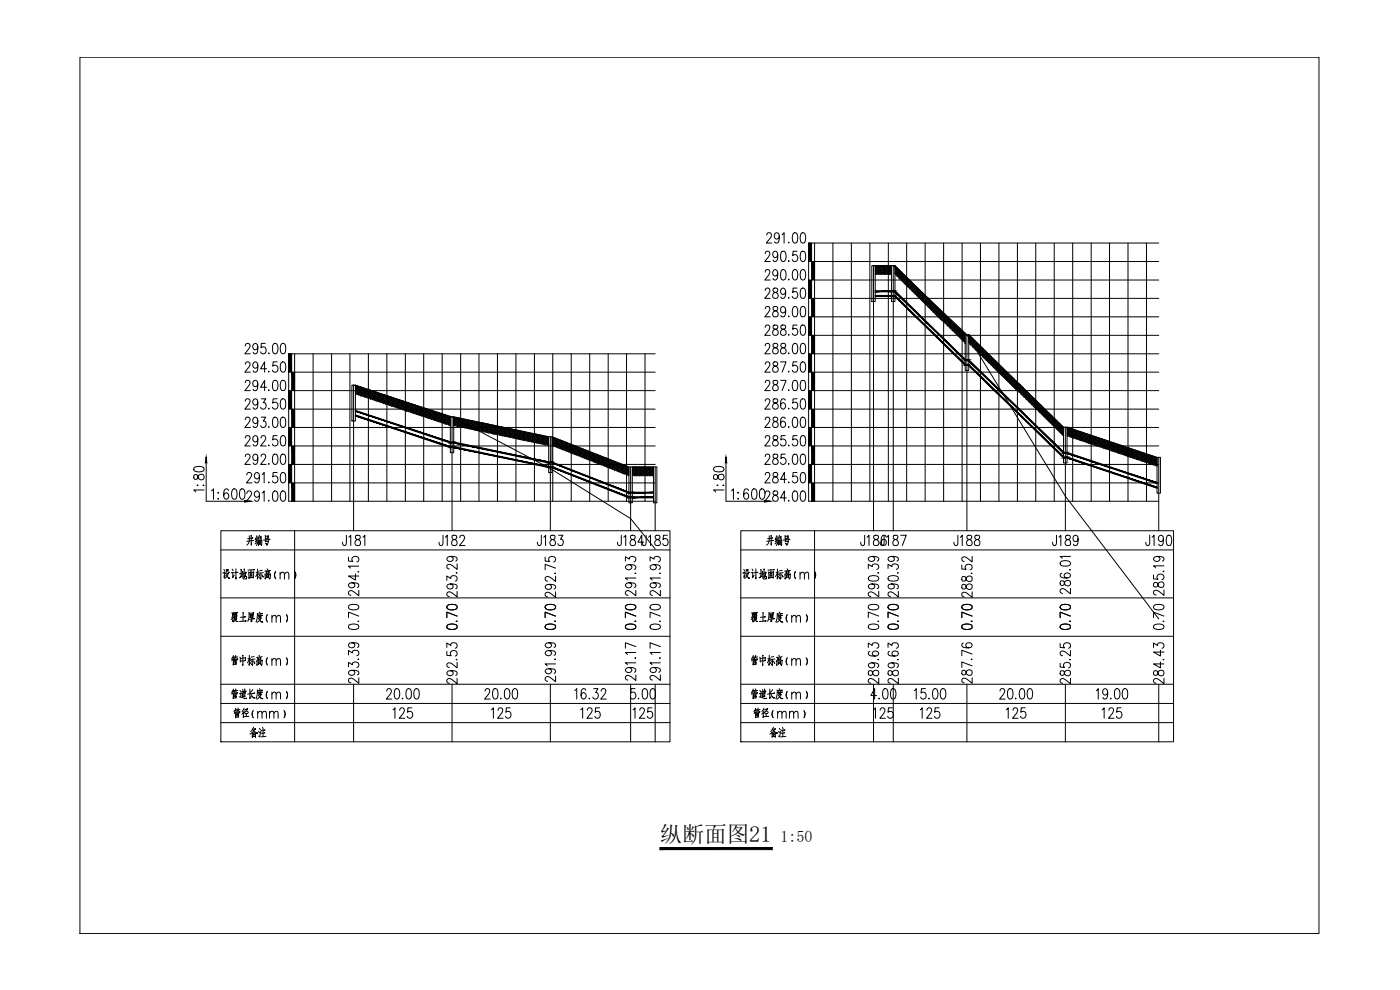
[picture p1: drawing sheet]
<svg xmlns="http://www.w3.org/2000/svg" width="420mm" height="297mm" viewBox="0 0 420 297" stroke-linecap="round" stroke-linejoin="round" font-family="sans-serif">
<defs><g id="words">
<text font-size="6.7" x="198.1" y="252.7">纵断面图21</text>
<text font-size="4.8" x="234.3" y="252.7">1:50</text>
</g></defs>
<g fill="none" stroke="#000" stroke-width=".3">
<path d="M229.6 76.1l.3-.6a.85 .85 0 0 1 1.1 .3 .85 .85 0 0 1-.3 1.2l-1.2 1.5h1.7M230.1 70.6l.2-.6 .7-.2 .4 .3 .1 .6-1.5 2.2h1.6M233.4 76.4l-.1 .5a.69 .69 0 0 1-.7 .4 .69 .69 0 0 1-.6-.4v-1.1a.68 .68 0 0 1 .6-.4 .68 .68 0 0 1 .7 .4 3.4 3.4 0 0 1-.2 2.5l-.6 .2-.5-.5M233.9 70.9l-.1 .4a.69 .69 0 0 1-.7 .4 .69 .69 0 0 1-.6-.4l-.1-.4a.9 .9 0 0 1 .8-1.1l.3 .2a2.78 2.78 0 0 1 0 2.8l-.6 .1-.3-.1-.1-.3M234.6 75.5l.6-.1a1.82 1.82 0 0 1 .6 2.5l-.3 .4-.6 .2a2.38 2.38 0 0 1-.3-3zM234.7 70.4l.6-.6v3.1M236.7 72.6l-.1 .2h.2M236.7 78.2v.3l.1-.2M238.2 70l.5-.2a1.82 1.82 0 0 1 .6 2.5l-.2 .5-.6 .1a1.82 1.82 0 0 1-.6-2.5zM239.2 75.4h-1.2l-.1 1.3a.95 .95 0 0 1 1.3 .1 .95 .95 0 0 1 0 1.3 .95 .95 0 0 1-1.3 .1l-.1-.3M240.5 70l.6-.2a1.82 1.82 0 0 1 .6 2.5l-.2 .5-.6 .1a1.82 1.82 0 0 1-.6-2.5zM240.5 75.5l.6-.1a1.82 1.82 0 0 1 .6 2.5l-.2 .4-.6 .2a1.82 1.82 0 0 1-.6-2.5z"/>
<path d="M244.5 72.9v77.5M244.5 78.5h103.3M250 72.9v77.5M255.5 72.9v77.5M261.1 72.9v77.5M261.6 79.7h1.1v10.8h-1.1zM262.7 79.7h5.9M262.7 79.7l.2 .1M263 79.7l-.3 .3 .2 .2M263.1 80l.5 .6M263.1 79.7l.5 .5M263.3 79.8l-.6 .6 .2 .2"/>
<path d="M263.5 79.7l.1 .1M263.8 79.7l-.3 .3M263.8 80l.6 .6M263.9 79.7l.5 .5M264 79.8l-.5 .6M264.3 79.7l.1 .1M264.6 79.7l-.4 .3M264.6 80l.6 .6M264.7 79.7l.5 .5M264.8 79.8l-.6 .6M265 79.7l.2 .1M265.3 79.7l-.3 .3"/>
<path d="M265.4 80l.6 .6M265.4 79.7l.6 .5M265.6 79.8l-.6 .6M265.8 79.7l.2 .1M266.1 79.7l-.3 .3M266.1 80l.6 .6M266.2 79.7l.5 .5M266.3 79.8l-.5 .6M266.6 79.7l.1 .1M266.6 72.9v77.5M266.9 79.7l-.4 .3M266.9 80l.6 .6"/>
<path d="M266.9 79.7l.6 .5M267.1 79.8l-.6 .6M267.3 79.7l.2 .1M267.5 79.7v10.8h1.1v-10.8M267.5 79.7l-.2 .3M268.1 79.7h-5.9v79.5M268.1 79.7v79.5M268.1 79.7l22.1 20.7M268.6 79.7l21.1 20.7h1M268.6 79.8l.4 .4M268.6 79.8v.1M268.8 80h.1"/>
<path d="M272.1 72.9v77.5M277.7 72.9v77.5M283.2 72.9v77.5M288.7 72.9v77.5M294.2 72.9v77.5M299.8 72.9v77.5M305.3 72.9v77.5M310.8 72.9v77.5M316.4 72.9v77.5M321.9 72.9v77.5M327.5 72.9v77.5M333 72.9v77.5"/>
<path d="M338.5 72.9v77.5M344.1 72.9v77.5M347.8 72.9h-105.1v77.5h105.1M229.6 81.6l.5-.7h.5l.4 .6-.3 1-1.2 1.5h1.7M229.6 87.2l.5-.8h.5l.4 .6-.3 1.1-1.2 1.4h1.7M229.6 92.7l.3-.6a.85 .85 0 0 1 1.1 .3 .85 .85 0 0 1-.3 1.2l-1.2 1.5h1.7M229.6 98.2l.3-.6 .7-.1 .2 .1 .2 .8-1.5 2.2h1.7M232.1 86.6a.72 .72 0 0 0 .3 1 1 1 0 0 1 1.1 .7 1 1 0 0 1-.6 1.2 .89 .89 0 0 1-1-.7 .89 .89 0 0 1 .7-1l.5-.2a.63 .63 0 0 0 .3-.6 .63 .63 0 0 0-.5-.6zM232.1 92.1l-.1 .6 .4 .5a.98 .98 0 0 1 1.2 1 .98 .98 0 0 1-1.5 .7l-.1-.1a1.1 1.1 0 0 1 1.1-1.6 .64 .64 0 0 0 .3-.7 .64 .64 0 0 0-.5-.5zM232.1 97.6a.72 .72 0 0 0 .3 1.1 .99 .99 0 0 1 1.1 .9 .99 .99 0 0 1-1 1 1.03 1.03 0 0 1-.6-1.2 1.03 1.03 0 0 1 1.2-.7 .61 .61 0 0 0 .3-.7 .61 .61 0 0 0-.5-.5zM233.4 81.9a.85 .85 0 0 1-.8 .9 1.01 1.01 0 0 1-.7-1 1.01 1.01 0 0 1 .8-.9 1.95 1.95 0 0 1 0 3.1l-.6-.2-.1-.2M234.5 97.6a.65 .65 0 0 0 .2 1.1 .99 .99 0 0 1 1.2 .9 .99 .99 0 0 1-1.1 1 1.03 1.03 0 0 1-.5-1.2 1.03 1.03 0 0 1 1.1-.7 .59 .59 0 0 0 .4-.6 .59 .59 0 0 0-.5-.6z"/>
<path d="M234.6 81.1l.6-.2a2.04 2.04 0 0 1 0 3.1h-.3a2.4 2.4 0 0 1-.3-2.9zM235.8 87.5a.78 .78 0 0 1-1.2 .7 .9 .9 0 0 1-.3-1.2 .9 .9 0 0 1 1.1-.4 2.47 2.47 0 0 1 0 2.8 .68 .68 0 0 1-1.1-.3M235.8 93l-.1 .5a.72 .72 0 0 1-.7 .4 .72 .72 0 0 1-.7-.4v-.5a.83 .83 0 0 1 .8-1l.3 .1a2.52 2.52 0 0 1 0 2.8 .68 .68 0 0 1-1.1-.3M236.7 83.7v.3l.1-.2M236.7 89.2l-.1 .2h.2M236.7 94.8l-.1 .1h.2M238.2 81.1l.5-.2a1.84 1.84 0 0 1 .6 2.5l-.2 .4-.6 .2a2.26 2.26 0 0 1-.3-2.9zM238.2 92.1l.5-.1a1.82 1.82 0 0 1 .6 2.5l-.2 .4-.6 .2a1.82 1.82 0 0 1-.6-2.5zM239.2 86.4h-1.2l-.1 1.4a.94 .94 0 0 1 1.3 .1 .94 .94 0 0 1 0 1.2 .94 .94 0 0 1-1.3 .1l-.1-.3M239.2 97.5h-1.2l-.1 1.3a1.01 1.01 0 0 1 1.6 .6 1.01 1.01 0 0 1-1.1 1.2l-.6-.6M240.5 81.1l.6-.2a1.84 1.84 0 0 1 .6 2.5l-.2 .4-.6 .2a1.84 1.84 0 0 1-.6-2.5zM240.5 86.6l.6-.2a1.82 1.82 0 0 1 .6 2.5l-.2 .5-.6 .1a1.82 1.82 0 0 1-.6-2.5z"/>
<path d="M240.5 92.1l.6-.1a1.82 1.82 0 0 1 .6 2.5l-.2 .4-.6 .2a1.82 1.82 0 0 1-.6-2.5zM240.5 97.6l.6-.1a1.82 1.82 0 0 1 .6 2.5l-.2 .4-.6 .2a1.82 1.82 0 0 1-.6-2.5zM244.5 84h103.3M244.5 89.5h103.3M244.5 95.1h103.3M262.7 81.1l.2 .3M263.1 82.3h.1M263.1 81.6l.5 .5M263.1 81.2l.5 .5M263.1 80.8l.5 .6M263.1 80.4l.5 .6M263.3 80.2l-.6 .6 .2 .2"/>
<path d="M263.3 80.6l-.6 .6M263.3 81l-.6 .6 .2 .1M263.3 81.4l-.6 .5 .2 .2M263.3 81.7l-.6 .6M263.3 82.1l-.3 .2M263.8 82.3h.1M263.8 81.6l.6 .5M263.8 81.2l.6 .5M263.8 80.8l.6 .6M263.8 80.4l.6 .6M264 80.2l-.5 .6M264 80.6l-.5 .6"/>
<path d="M264 81l-.5 .6M264 81.4l-.5 .5M264 81.7l-.5 .6-.4-.4M264 82.1l-.2 .2M264.6 82.3h.1M264.6 81.6l.6 .5M264.6 81.2l.6 .5M264.6 80.8l.6 .6M264.6 80.4l.6 .6M264.8 80.2l-.6 .6M264.8 80.6l-.6 .6M264.8 81l-.6 .6"/>
<path d="M264.8 81.4l-.6 .5M264.8 81.7l-.6 .6-.4-.4M264.8 82.1l-.2 .2M265.4 82.3h.1M265.4 81.9l.4 .4M265.4 81.6l.6 .5M265.4 81.2l.6 .5M265.4 80.8l.6 .6M265.4 80.4l.6 .6M265.6 80.2l-.6 .6M265.6 80.6l-.6 .6M265.6 81l-.6 .6"/>
<path d="M265.6 81.4l-.6 .5M265.6 81.7l-.6 .6-.4-.4M265.6 82.1l-.3 .2M266.1 81.9l.5 .4M266.1 81.6l.6 .5M266.1 81.2l.6 .5M266.1 80.8l.6 .6M266.1 80.4l.6 .6M266.3 80.2l-.5 .6M266.3 80.6l-.5 .6M266.3 81l-.5 .6M266.3 81.4l-.5 .5"/>
<path d="M266.3 81.7l-.5 .6M266.3 82.1l-.1 .2M266.9 81.9l.4 .4M266.9 81.6l.6 .5M266.9 81.2l.6 .5M266.9 80.8l.6 .6M266.9 80.4l.6 .6M267.1 80.2l-.6 .6M267.1 80.6l-.6 .6M267.1 81l-.6 .6M267.1 81.4l-.6 .5M267.1 81.7l-.6 .6"/>
<path d="M267.1 82.1l-.2 .2M267.5 80.1l-.2 .3M267.5 80.5l-.2 .3M267.5 80.9l-.2 .3M267.5 81.3l-.2 .3M267.5 81.6l-.2 .3M267.5 82l-.2 .3M268.6 82.2l.4 .3M268.6 81.8l.4 .3M268.6 80.6l.4 .4M268.6 81l.4 .4M268.6 81.4l.4 .3"/>
<path d="M268.6 80.2l.4 .4M268.6 80.2h.1M269.1 80.2l-.3 .2M269.2 80.4l.6 .5-.2 .3M269.2 82.7l.6 .6M269.2 82.3l.6 .6M269.2 81.9l.6 .6M269.2 81.6l.6 .5M269.2 81.2l.6 .5M269.2 80.8l.6 .6M269.3 80.3l-.5 .5M269.4 80.6l-.6 .6"/>
<path d="M269.4 81l-.6 .6M269.4 81.4l-.6 .5M269.4 81.7l-.6 .6M269.4 82.1l-.5 .5M269.4 82.5l-.3 .3M269.4 82.9l-.1 .1M269.6 80.7v.1M269.9 83.5l.6 .5M269.9 83.1l.6 .5M269.9 82.7l.6 .6M269.9 82.3l.6 .6M269.9 81.9l.6 .6"/>
<path d="M269.9 81.6l.6 .5M269.9 81.2l.6 .5M270 81.1l-.4 .5M270.2 81.4l-.6 .5M270.2 81.7l-.6 .6M270.2 82.1l-.6 .6M270.2 82.5l-.6 .6M270.2 82.9l-.6 .5M270.2 83.3l-.4 .3M270.2 83.6l-.2 .2M270.4 81.5l-.1 .1M270.6 81.6l-.3 .3"/>
<path d="M270.7 84.2l.6 .6M270.7 83.8l.6 .6M270.7 83.5l.6 .5M270.7 83.1l.6 .5M270.7 82.7l.6 .6M270.7 82.3l.6 .6M270.7 81.9l.6 .6M270.8 81.9l-.5 .4M270.9 82.1l-.6 .6M270.9 82.5l-.6 .6M270.9 82.9l-.6 .6M270.9 83.3l-.6 .5"/>
<path d="M270.9 83.6l-.5 .5M270.9 84l-.3 .3M270.9 84.4l-.1 .1M271.2 82.2l-.1 .1M271.4 82.4l-.3 .3M271.5 85l.6 .5M271.5 84.6l.6 .6M271.5 84.2l.6 .6M271.5 83.8l.6 .6M271.5 83.5l.6 .5M271.5 83.1l.6 .5M271.5 82.7l.6 .6"/>
<path d="M271.6 82.6l-.5 .5M271.7 82.9l-.6 .6M271.7 83.3l-.6 .5M271.7 83.6l-.6 .6M271.7 84l-.6 .6M271.7 84.4l-.5 .5M271.7 84.8l-.3 .3M271.7 85.2l-.1 .1M271.9 83v.1M272.1 83.2l-.2 .3M272.2 85.8l.6 .5M272.2 85.4l.6 .5"/>
<path d="M272.2 85l.6 .5M272.2 84.6l.6 .6M272.2 84.2l.6 .6M272.2 83.8l.6 .6M272.2 83.5l.6 .5M272.3 83.4l-.4 .4M272.4 83.6l-.5 .6M272.4 84l-.5 .6M272.4 84.4l-.5 .6M272.4 84.8l-.5 .6M272.4 85.2l-.5 .5M272.4 85.5l-.3 .3"/>
<path d="M272.4 85.9v.1M272.7 83.8h-.1M272.9 83.9l-.3 .3M273 86.5l.6 .6M273 86.1l.6 .6M273 85.8l.6 .5M273 85.4l.6 .5M273 85l.6 .5M273 84.6l.6 .6M273 84.2l.6 .6M273.1 84.1l-.5 .5M273.2 84.4l-.6 .6"/>
<path d="M273.2 84.8l-.6 .6M273.2 85.2l-.6 .6M273.2 85.5l-.6 .6M273.2 85.9l-.5 .5M273.2 86.3l-.3 .3M273.2 86.7l-.1 .1M273.5 84.5l-.1 .1M273.7 84.7l-.3 .3M273.8 87.3l.5 .5M273.8 86.9l.5 .5M273.8 86.5l.5 .6M273.8 86.1l.5 .6"/>
<path d="M273.8 85.8l.5 .5M273.8 85.4l.5 .5M273.8 85l.5 .5M273.9 84.9l-.5 .5M274 85.2l-.6 .6M274 85.5l-.6 .6M274 85.9l-.6 .6M274 86.3l-.6 .6M274 86.7l-.5 .5M274 87.1l-.3 .3M274 87.4l-.1 .1M274.3 85.2l-.2 .2"/>
<path d="M274.4 85.5l-.3 .3M274.5 88l.6 .6M274.5 87.7l.6 .5M274.5 87.3l.6 .5M274.5 86.9l.6 .5M274.5 86.5l.6 .6M274.5 86.1l.6 .6M274.5 85.8l.6 .5M274.6 85.6l-.5 .5M274.7 85.9l-.6 .6M274.7 86.3l-.6 .6M274.7 86.7l-.6 .6"/>
<path d="M274.7 87.1l-.6 .6M274.7 87.4l-.4 .5M274.7 87.8l-.2 .3M274.7 88.2l-.1 .1M275 86l-.1 .1M275.2 86.2l-.3 .3M275.3 88.8l.6 .6M275.3 88.4l.6 .6M275.3 88l.6 .6M275.3 87.7l.6 .5M275.3 87.3l.6 .5M275.3 86.9l.6 .5"/>
<path d="M275.3 86.5l.6 .6M275.4 86.4l-.5 .5M275.5 86.7l-.6 .6M275.5 87.1l-.6 .6M275.5 87.4l-.6 .6M275.5 87.8l-.6 .6M275.5 88.2l-.5 .5M275.5 88.6l-.3 .2M275.5 89l-.1 .1M275.8 86.8l-.1 .1M276 86.9l-.3 .4M276.1 89.6l.5 .5"/>
<path d="M276.1 89.2l.5 .5M276.1 88.8l.5 .6M276.1 88.4l.5 .6M276.1 88l.5 .6M276.1 87.7l.5 .5M276.1 87.3l.5 .5M276.2 87.2l-.5 .5M276.3 87.4l-.6 .6M276.3 87.8l-.6 .6M276.3 88.2l-.6 .6M276.3 88.6l-.6 .6M276.3 89l-.5 .4"/>
<path d="M276.3 89.4l-.3 .2M276.3 89.7l-.1 .1M276.5 87.5v.2M276.8 87.7l-.3 .3M276.8 90.3l.6 .6M276.8 89.9l.6 .6M276.8 89.6l.6 .5M276.8 89.2l.6 .5M276.8 88.8l.6 .6M276.8 88.4l.6 .6M276.8 88l.6 .6M277 87.9l-.5 .5"/>
<path d="M277 88.2l-.5 .6M277 88.6l-.5 .6M277 89l-.5 .6M277 89.4l-.5 .5M277 89.7l-.4 .5M277 90.1l-.2 .3M277 90.5v.1M277.4 88.3l-.2 .1M277.5 88.5l-.3 .3M277.6 91.1l.6 .5M277.6 90.7l.6 .6M277.6 90.3l.6 .6"/>
<path d="M277.6 89.9l.6 .6M277.6 89.6l.6 .5M277.6 89.2l.6 .5M277.6 88.8l.6 .6M277.7 88.7l-.5 .5M277.8 89l-.6 .6M277.8 89.4l-.6 .5M277.8 89.7l-.6 .6M277.8 90.1l-.6 .6M277.8 90.5l-.4 .5M277.8 90.9l-.3 .2M277.8 91.3h-.1"/>
<path d="M278.1 89.1l-.1 .1M278.3 89.2l-.3 .4M278.4 91.8l.5 .6M278.4 91.5l.5 .5M278.4 91.1l.5 .5M278.4 90.7l.5 .6M278.4 90.3l.5 .6M278.4 89.9l.5 .6M278.4 89.6l.5 .5M278.5 89.4l-.5 .5M278.5 89.7l-.5 .6M278.5 90.1l-.5 .6"/>
<path d="M278.5 90.5l-.5 .6M278.5 90.9l-.5 .6M278.5 91.3l-.4 .4M278.5 91.6l-.2 .3M278.5 92v.1M278.9 89.8l-.1 .1M279.1 90l-.3 .3M279.1 92.2l.6 .6M279.1 92.6l.6 .6 .4-.4M279.1 91.8l.6 .6M279.1 91.5l.6 .5M279.1 91.1l.6 .5"/>
<path d="M279.1 90.7l.6 .6M279.1 90.3l.6 .6M279.3 90.2l-.5 .5M279.3 90.5l-.5 .6M279.3 90.9l-.5 .6M279.3 91.3l-.5 .5M279.3 91.6l-.5 .6M279.3 92l-.4 .4M279.3 92.4l-.2 .3M279.3 92.8h.1M279.6 90.5l-.1 .2M279.9 90.7l-.4 .4"/>
<path d="M279.9 93.4l.5 .6 .4-.4M279.9 92.6l.5 .6M279.9 93l.5 .6M279.9 92.2l.5 .6M279.9 91.8l.5 .6M279.9 91.5l.5 .5M279.9 91.1l.5 .5M280 90.9l-.5 .6M280.1 91.3l-.6 .5M280.1 91.6l-.6 .6M280.1 92l-.6 .6M280.1 92.4l-.6 .6"/>
<path d="M280.1 93.2l-.2 .2M280.4 91.3l-.1 .2M280.6 91.5l-.3 .3M280.7 94.1l.5 .6 .4-.4M280.7 93.4l.5 .6M280.7 93.8l.5 .5M280.7 93l.5 .6M280.7 92.6l.5 .6M280.7 92.2l.5 .6M280.7 91.8l.5 .6M280.8 91.7l-.5 .5M280.8 92l-.5 .6"/>
<path d="M280.8 92.4l-.5 .6M280.8 92.8l-.5 .6M280.8 93.2l-.5 .6M280.8 94l-.2 .1M281.2 92.1l-.2 .1M281.4 92.2l-.4 .4M281.4 94.9l.6 .6 .3-.4M281.4 94.1l.6 .6M281.4 94.5l.6 .6M281.4 93.8l.6 .5M281.4 93.4l.6 .6M281.4 93l.6 .6"/>
<path d="M281.4 92.6l.6 .6M281.6 92.4l-.6 .6M281.6 92.8l-.6 .6M281.6 93.2l-.6 .6M281.6 93.6l-.6 .5M281.6 94l-.6 .5M281.6 94.7l-.2 .2M282 92.8l-.2 .2M282.1 93l-.3 .4M282.2 94.9l.5 .6M282.2 95.3l.5 .6M282.2 94.5l.5 .6"/>
<path d="M282.2 94.1l.5 .6M282.2 93.8l.5 .5M282.2 93.4l.5 .6M282.3 95.5l-.1 .2 .4 .3 .5-.5M282.3 93.2l-.5 .6M282.3 93.6l-.5 .5M282.3 94l-.5 .5M282.3 94.3l-.5 .6M282.3 94.7l-.5 .6M282.7 93.6l-.1 .2M282.9 93.8l-.3 .3M282.9 95.7l.6 .6"/>
<path d="M282.9 96l.6 .6M282.9 94.9l.6 .6M282.9 95.3l.6 .6M282.9 94.1l.6 .6M282.9 94.5l.6 .6M283.1 94l-.5 .5M283.1 94.3l-.5 .6M283.1 94.7l-.5 .6M283.1 95.1l-.5 .6M283.1 95.9l-.4 .4M283.1 96.3l-.2 .1M283.3 94.2l.2 .1-.2 .2"/>
<path d="M283.3 94.9l.4-.4 .6 .6M283.7 96.8l.6 .6M283.7 96.4l.6 .6M283.7 96l.6 .6M283.7 95.7l.6 .6M283.7 95.3l.6 .6M283.7 94.9l.6 .6M283.9 94.7l-.6 .6M283.9 95.1l-.6 .6M283.9 95.5l-.6 .5M283.9 95.9l-.6 .5M283.9 96.3l-.6 .5"/>
<path d="M283.9 96.6l-.4 .4M283.9 97l-.2 .2M284.1 95.7l.4-.4 .5 .6M284.3 95.1l-.2 .2M284.5 97.6l.5 .6M284.5 97.2l.5 .6M284.5 96.8l.5 .6M284.5 96.4l.5 .6M284.5 96l.5 .6M284.5 95.7l.5 .6M284.6 95.5l-.5 .5M284.6 95.9l-.5 .5"/>
<path d="M284.6 96.3l-.5 .5M284.6 96.6l-.5 .6M284.6 97l-.5 .6M284.6 97.4l-.3 .3M284.6 97.8l-.1 .1M284.8 96.4l.4-.4 .6 .6M285.1 95.8l-.3 .2M285.2 98.3l.6 .6M285.2 97.9l.6 .6M285.2 97.6l.6 .6M285.2 97.2l.6 .6M285.2 96.8l.6 .6"/>
<path d="M285.2 96.4l.6 .6M285.4 96.3l-.6 .5M285.4 96.6l-.6 .6M285.4 97l-.6 .6M285.4 97.4l-.6 .5M285.4 97.8l-.6 .5M285.4 98.2l-.3 .3M285.4 98.5l-.1 .2M285.6 97.2l.4-.4 .5 .6M285.8 96.6l-.2 .2M286 99.1l.5 .6M286 98.7l.5 .6"/>
<path d="M286 98.3l.5 .6M286 97.9l.5 .6M286 97.6l.5 .6M286 97.2l.5 .6M286.2 97l-.6 .6M286.2 97.4l-.6 .5M286.2 97.8l-.6 .5M286.2 98.2l-.6 .5M286.2 98.5l-.5 .6M286.2 98.9l-.4 .4M286.2 99.3l-.2 .1M286.4 97.9l.4-.4 .5 .7"/>
<path d="M286.4 97.1v.1M286.6 97.4l-.2 .2M286.8 99.9l.5 .5M286.8 99.5l.5 .6M286.8 99.1l.5 .6M286.8 98.7l.5 .6M286.8 98.3l.5 .6M286.8 97.9l.5 .6M286.9 97.8l-.5 .5M286.9 98.2l-.5 .5M286.9 98.5l-.5 .6M286.9 98.9l-.5 .6"/>
<path d="M286.9 99.3l-.5 .5M286.9 99.7l-.3 .3M287.2 97.9h-.1M287.3 98.1l-.2 .2M287.5 99.9l.6 .5M287.5 99.5l.6 .6M287.5 99.1l.6 .6M287.5 98.7l.6 .6M287.5 98.3l.6 .6M287.6 98.3l-.5 .4M287.7 98.5l-.6 .6M287.7 98.9l-.6 .6"/>
<path d="M287.7 99.3l-.6 .6M287.7 99.7l-.6 .5M287.9 98.7h.1M288.1 98.9l-.2 .2M288.3 99.9l.6 .5M288.3 99.5l.6 .6M288.3 99.1l.6 .6M288.3 99l-.4 .5M288.5 99.3l-.6 .6M288.5 99.7l-.6 .5M288.7 99.4v.1M288.9 99.6l-.2 .3"/>
<path d="M289 99.9l.6 .5M289.1 99.8l-.4 .4M73.6 103.8v-.2a.78 .78 0 0 1 .9-.6l.4 .3a1.1 1.1 0 0 1-.2 1.4l-1.2 1.5h1.6M73.6 109.3v-.1a.78 .78 0 0 1 .9-.6l.4 .3a1.04 1.04 0 0 1-.2 1.3l-1.2 1.5h1.6M73.6 114.8l.5-.7h.4l.4 .3a1.04 1.04 0 0 1-.2 1.3l-1.2 1.5h1.6M77.4 104.1a.75 .75 0 0 1-.4 .7 .75 .75 0 0 1-.8 0 .9 .9 0 0 1-.3-1.2 .9 .9 0 0 1 1.1-.4 2.4 2.4 0 0 1-.3 3l-.6-.2-.1-.3M77.4 109.6l-.1 .5a.72 .72 0 0 1-.7 .4 .72 .72 0 0 1-.6-.4 .88 .88 0 0 1 0-1.1 .88 .88 0 0 1 1-.3 2.66 2.66 0 0 1 0 2.8 .68 .68 0 0 1-1-.3M77.4 115.1l-.1 .5a.72 .72 0 0 1-.7 .4 .72 .72 0 0 1-.6-.4 .89 .89 0 0 1 0-1.1 .89 .89 0 0 1 1-.3 2.78 2.78 0 0 1 0 2.9 .68 .68 0 0 1-1-.3M78.4 119.7h1.3l-.7 1.1a.92 .92 0 0 1 .8 1.4 .92 .92 0 0 1-1.6 0M79.6 103h-1.2l-.1 1.4a1.01 1.01 0 0 1 1.7 .5 1.01 1.01 0 0 1-1.2 1.3l-.6-.6M80 110.6h-1.8l1.2-2v3.1M80 116.2h-1.8l1.2-2.1v3.1"/>
<path d="M80.7 105.9v.3l.1-.2M80.7 111.4v.3l.1-.2M80.7 116.9v.3l.1-.1M82.1 103.2l.6-.2a2.04 2.04 0 0 1 0 3.2h-.2a2.4 2.4 0 0 1-.4-3zM82.1 114.2l.6-.1a1.82 1.82 0 0 1 .6 2.5l-.3 .5-.5 .1a1.45 1.45 0 0 1-.7-1.8zM83.2 108.6h-1.2l-.1 1.3a.96 .96 0 0 1 1.3 .1 .96 .96 0 0 1 0 1.3 .96 .96 0 0 1-1.3 .1l-.1-.3M83.2 119.7h-1.2l-.1 1.3a.96 .96 0 0 1 1.3 .1 .96 .96 0 0 1 0 1.3 .96 .96 0 0 1-1.3 .1l-.1-.3M84.5 103.2l.6-.2a2.13 2.13 0 0 1 0 3.2h-.3a2.26 2.26 0 0 1-.3-3zM84.5 108.7l.6-.1a2.38 2.38 0 0 1 .3 2.9l-.6 .2a1.82 1.82 0 0 1-.6-2.5zM84.5 114.2l.6-.1a1.45 1.45 0 0 1 .7 1.8l-.4 1.2-.6 .1a1.82 1.82 0 0 1-.6-2.5zM84.5 119.8l.6-.1a1.37 1.37 0 0 1 .7 1.7l-.4 1.2-.6 .2a2.26 2.26 0 0 1-.3-3zM88.4 106.2v44.2"/>
<path d="M88.4 111.7h108.2M88.4 117.2h108.2M94 106.2v44.2M99.5 106.2v44.2M105 106.2v44.2M105.6 115.6h1.1v10.7h-1.1zM106.7 117.8l.5 .6 .4-.4M106.7 117.5l.5 .5M106.7 117.1l.5 .5M106.7 116.7l.5 .5M106.7 116.3l.5 .5M106.7 115.9l.5 .5"/>
<path d="M106.8 115.7l-.1 .2M106.8 116.1l-.1 .1M106.8 116.4l-.1 .2M106.8 116.8l-.1 .2M106.8 117.2l-.1 .2M106.8 117.6l-.1 .2M106.8 118l-.1 .1M107.2 116.1l-.5-.5 28.5 9.5h1M107.2 115.7l-.2 .2M107.3 117.8l.6 .6M107.3 117.4l.6 .6M107.3 117l.6 .6"/>
<path d="M107.3 116.7l.6 .5M107.3 116.3l.6 .5M107.3 115.9l.6 .5M107.4 115.8l-.4 .5M107.6 116.1l-.6 .6M107.6 116.4l-.6 .6M107.6 116.8l-.6 .6M107.6 117.2l-.6 .6M107.6 117.6l-.6 .6M107.6 118.4l-.1 .1M107.8 115.9l.1 .2M108 116l-.3 .3"/>
<path d="M108.1 118.6l.2 .2M108.1 118.2l.6 .6M108.1 117.8l.6 .6M108.1 117.4l.6 .6M108.1 117l.6 .6M108.1 116.7l.6 .5M108.1 116.3l.6 .5M108.3 116.4l-.6 .6M108.3 116.8l-.6 .6M108.3 117.2l-.6 .6M108.3 117.6l-.6 .6M108.3 118l-.6 .6-.4-.4"/>
<path d="M108.3 118.4l-.3 .2M108.6 116.2l-.1 .1M108.7 116.4l-.4-.3-.6 .6M108.9 116.3l-.4 .4M108.9 118.6l.6 .6 .3-.4M108.9 118.2l.6 .6M108.9 117.8l.6 .6M108.9 117.4l.6 .6M108.9 117l.6 .6M108.9 116.7l.6 .5M108.9 116.3l.6 .5M109.1 116.4l-.6 .6"/>
<path d="M109.1 116.8l-.6 .6M109.1 117.2l-.6 .6M109.1 117.6l-.6 .6M109.1 118l-.6 .6M109.1 118.4l-.5 .5M109.1 118.8l-.2 .1M109.5 116.5l-.3 .2M109.6 118.9l.5 .4M109.6 118.6l.6 .6M109.6 118.2l.6 .6M109.6 117.8l.6 .6M109.6 117.4l.6 .6"/>
<path d="M109.6 117l.6 .6M109.6 116.7l.6 .5M109.7 116.6l-.5 .4M109.8 116.8l-.6 .6M109.8 117.2l-.6 .6M109.8 117.6l-.6 .6M109.8 118l-.6 .6M109.8 118.4l-.6 .5M109.8 119.2h.1M110.1 116.7l.1 .1M110.3 116.8l-.3 .2M110.4 119.3l.2 .2"/>
<path d="M110.4 118.9l.6 .6M110.4 118.6l.6 .6M110.4 118.2l.6 .6M110.4 117.8l.6 .6M110.4 117.4l.6 .6M110.4 117l.6 .6M110.6 106.2v44.2M110.6 116.9l-.6 .5M110.6 117.2l-.6 .6M110.6 117.6l-.6 .6M110.6 118l-.6 .6M110.6 118.4l-.6 .5"/>
<path d="M110.6 118.8l-.6 .5M110.6 119.2l-.3 .2M110.6 116.9l.4 .3M110.9 117h-.1M111.2 117l-.4 .4M111.2 119.3l.5 .6 .4-.4M111.2 118.9l.5 .6M111.2 118.6l.5 .6M111.2 118.2l.5 .6M111.2 117.8l.5 .6M111.2 117.4l.5 .6M111.2 117.1l.5 .5"/>
<path d="M111.4 117.2l-.6 .6M111.4 117.6l-.6 .6M111.4 118l-.6 .6M111.4 118.4l-.6 .5M111.4 118.8l-.6 .5M111.4 119.2l-.5 .4M111.4 119.5l-.2 .2M111.7 117.2l-.1 .2M112 119.3l.5 .6M112 118.9l.5 .6M112 118.6l.5 .6M112 118.2l.5 .6"/>
<path d="M112 117.8l.5 .6M112 117.4l.5 .6M112 117.3l-.4 .5M112.1 117.6l-.5 .6M112.1 118l-.5 .6M112.1 118.4l-.5 .5M112.1 118.8l-.5 .5M112.1 119.2l-.5 .5M112.1 119.9l-.1 .1M112.3 117.5l.2 .1M112.6 117.5l-.3 .3M112.7 119.7l.6 .6"/>
<path d="M112.7 119.3l.6 .6M112.7 118.9l.6 .6M112.7 118.6l.6 .6M112.7 118.2l.6 .6M112.7 117.8l.6 .6M112.9 118l-.6 .6M112.9 118.4l-.6 .5M112.9 118.8l-.6 .5M112.9 119.2l-.6 .5M112.9 119.5l-.6 .6-.3-.4M112.9 119.9l-.3 .3M113.1 117.7v.1"/>
<path d="M113.3 118l-.4-.4-.6 .6M113.4 117.8l-.3 .4M113.5 119.7l.5 .6M113.5 119.3l.5 .6M113.5 118.9l.5 .6M113.5 118.6l.5 .6M113.5 118.2l.5 .6M113.5 117.8l.5 .6M113.7 118l-.6 .6M113.7 118.4l-.6 .5M113.7 118.8l-.6 .5M113.7 119.2l-.6 .5"/>
<path d="M113.7 119.5l-.6 .6M113.7 119.9l-.5 .5M114 118l-.1 .2M114.2 119.7l.6 .6M114.2 119.3l.6 .6M114.2 118.9l.6 .6M114.2 118.6l.6 .6M114.2 118.2l.6 .6M114.3 118.1l-.4 .5M114.4 118.4l-.5 .5M114.4 118.8l-.5 .5M114.4 119.2l-.5 .5"/>
<path d="M114.4 119.5l-.5 .6M114.4 119.9l-.5 .6M114.6 118.2l.2 .2M114.9 118.3l-.3 .3M115 119.7l.6 .6M115 119.3l.6 .6M115 118.9l.6 .6M115 118.6l.6 .6M115.2 118.4l-.6 .5M115.2 118.8l-.6 .5M115.2 119.2l-.6 .5M115.2 119.5l-.6 .6"/>
<path d="M115.2 119.9l-.6 .6M115.2 118.4l.4 .4M115.5 118.5l-.1 .1M115.7 118.6l-.3 .3M115.8 119.7l.5 .6M115.8 119.3l.5 .6M115.8 118.9l.5 .6M115.8 118.6l.5 .6M115.9 118.8l-.5 .5M115.9 119.2l-.5 .5M115.9 119.5l-.5 .6M115.9 119.9l-.5 .6"/>
<path d="M116.1 106.2v44.2M116.3 118.8l-.2 .1M116.5 119.7l.6 .6M116.5 119.3l.6 .6M116.5 118.9l.6 .6M116.6 118.9l-.5 .4M116.7 119.2l-.6 .5M116.7 119.5l-.6 .6M116.7 119.9l-.6 .6M117 119l.1 .2M117.2 119.1l-.3 .2M117.3 119.7l.5 .6"/>
<path d="M117.3 119.3l.5 .6M117.5 119.5l-.6 .6M117.5 119.9l-.6 .6M117.8 119.2l-.1 .1M117.8 119.5l-.3-.3-.6 .5M118 119.4l-.3 .3M118.1 119.7l.5 .6M118.1 119.4l.5 .5M118.2 119.5l-.5 .6M118.2 119.9l-.5 .6M118.6 119.5l-.2 .2M118.8 119.7l.6 .6"/>
<path d="M118.9 119.6l-.5 .5M119 119.9l-.6 .6M119.2 119.7l.2 .2M119.5 119.8l-.3 .3M119.7 119.9l-.5 .6M119.8 120l.3 .3M121.7 106.2v44.2M127.2 106.2v44.2M132.7 106.2v44.2M138.2 106.2v44.2M143.7 106.2v44.2M149.3 106.2v44.2"/>
<path d="M154.8 106.2v44.2M160.4 106.2v44.2M165.9 106.2v44.2M171.4 106.2v44.2M177 106.2v44.2M182.5 106.2v44.2M188 106.2v44.2M193.6 106.2v44.2M196.6 106.2h-110v44.2h110M229.6 103.8l.5-.8h.5l.4 .6-.3 1.1-1.2 1.5h1.7M229.6 109.3l.3-.6 .7-.1 .3 .3 .1 .6-1.5 2.2h1.7M229.6 114.8l.3-.6a.85 .85 0 0 1 1.1 .4 .85 .85 0 0 1-.3 1.1l-1.2 1.5h1.7"/>
<path d="M232.1 103.2a.72 .72 0 0 0 .3 1 .99 .99 0 0 1 1.1 .9 .99 .99 0 0 1-1 1.1 1.03 1.03 0 0 1-.6-1.3 1.03 1.03 0 0 1 1.2-.7 .63 .63 0 0 0 .3-.6 .63 .63 0 0 0-.5-.6zM232.1 108.7l-.1 .6 .4 .5a.98 .98 0 0 1 1.2 1 .98 .98 0 0 1-1.5 .7l-.1-.1a1.1 1.1 0 0 1 1.1-1.6 .64 .64 0 0 0 .3-.7 .64 .64 0 0 0-.5-.5zM232.1 114.2l-.1 .6 .4 .5a.98 .98 0 0 1 1.2 1.1 .98 .98 0 0 1-1.5 .7l-.1-.2a1.1 1.1 0 0 1 1.1-1.6 .64 .64 0 0 0 .3-.6 .64 .64 0 0 0-.5-.6zM232.1 119.8a.72 .72 0 0 0 .3 1 .99 .99 0 0 1 1.1 .9 .99 .99 0 0 1-1 1.1 1.03 1.03 0 0 1-.6-1.3 1.03 1.03 0 0 1 1.2-.7 .61 .61 0 0 0 .3-.6 .61 .61 0 0 0-.5-.5zM234.3 108.6h1.6l-1.2 3.1M234.3 114.1h1.6l-1.2 3.1M234.5 103.2a.65 .65 0 0 0 .2 1 .99 .99 0 0 1 1.2 .9 .99 .99 0 0 1-1.1 1.1 1.03 1.03 0 0 1-.5-1.3 1.03 1.03 0 0 1 1.1-.7 .65 .65 0 0 0 .3-1l-.4-.2zM236.7 100.3v.3l.1-.2M236.7 105.9v.3l.1-.2M236.7 111.4l-.1 .1h.2M236.7 116.9l-.1 .2h.2M238.2 103.2l.5-.2a1.84 1.84 0 0 1 .6 2.6l-.2 .4-.6 .2a2.26 2.26 0 0 1-.3-3z"/>
<path d="M238.2 114.2l.5-.1a1.82 1.82 0 0 1 .6 2.5l-.2 .5-.6 .1a1.82 1.82 0 0 1-.6-2.5zM239.2 108.6h-1.2l-.1 1.3a.95 .95 0 0 1 1.3 .1 .95 .95 0 0 1 0 1.3 .95 .95 0 0 1-1.3 .1l-.1-.3M239.2 119.7h-1.2l-.1 1.3a1.01 1.01 0 0 1 1.6 .5 1.01 1.01 0 0 1-1.1 1.3l-.6-.6M240.5 103.2l.6-.2a1.84 1.84 0 0 1 .6 2.6l-.2 .4-.6 .2a1.84 1.84 0 0 1-.6-2.6zM240.5 108.7l.6-.1a1.82 1.82 0 0 1 .6 2.5l-.2 .4-.6 .2a1.82 1.82 0 0 1-.6-2.5zM240.5 114.2l.6-.1a1.82 1.82 0 0 1 .6 2.5l-.2 .5-.6 .1a1.82 1.82 0 0 1-.6-2.5zM240.5 119.8l.6-.1a1.43 1.43 0 0 1 .7 1.7l-.3 1.2-.6 .2a1.84 1.84 0 0 1-.6-2.6zM244.5 111.7h103.3M244.5 117.2h103.3M244.5 100.6h103.3M244.5 106.2h103.3M286.9 100.1l-.1 .1"/>
<path d="M287.5 100.6l.6 .6M287.5 100.2l.6 .6M287.7 100.1l-.5 .5M287.7 100.4l-.3 .4M287.7 100.8l-.1 .2M288.3 101.4l.6 .6M288.3 101l.6 .6M288.3 100.6l.6 .6M288.3 100.2l.6 .6M288.5 100.1l-.6 .5M288.5 100.4l-.6 .6M288.5 100.8l-.6 .5"/>
<path d="M288.5 101.2l-.4 .3M288.5 101.6l-.2 .1M289 102.1l.6 .6M289 101.8l.6 .5M289 101.4l.6 .6M289 101l.6 .6M289 100.6l.6 .6M289 100.2l.6 .6M289.2 100.1l-.5 .5M289.2 100.4l-.5 .6M289.2 100.8l-.5 .6M289.2 101.2l-.5 .6"/>
<path d="M289.2 101.6l-.5 .5M289.2 102l-.3 .3M289.2 102.3l-.1 .2M289.5 100.2h-.1M289.7 100.7l-.3 .3M289.7 101.1l-.3 .3M289.7 101.5l-.3 .3M289.7 101.9l-.3 .2M289.7 102.3l-.3 .2M289.7 102.6l-.2 .3M290.2 100.4v58.8M290.2 100.4l29.5 48.5 28.1 36.8"/>
<path d="M290.7 100.4v10.8h-1v-10.8l-.3 .2M290.7 100.4l28.5 27.8h1M290.7 102.7l.5 .4M290.7 102.3l.5 .4M290.7 101.9l.5 .4M290.7 101.5l.5 .5M290.7 100.4l.5 .4-.3 .2M290.7 101.2l.5 .4M290.7 100.8l.5 .4M290.8 100.4l-.1 .1M290.8 100.8l-.1 .1M290.8 101.2h-.1"/>
<path d="M290.8 101.6h-.1M290.8 102h-.1M290.8 102.3l-.1 .1M290.8 102.7l-.1 .1M290.9 101.4l.4-.4 .6 .6M291.3 103.3l.6 .6M291.3 102.9l.6 .6M291.3 102.5l.6 .6M291.3 102.1l.6 .6M291.3 101.8l.6 .5M291.3 101.4l.6 .6M291.5 101.2l-.6 .6"/>
<path d="M291.5 101.6l-.6 .5M291.5 102l-.6 .5M291.5 102.3l-.6 .6M291.5 102.7l-.5 .6M291.5 103.1l-.3 .3M291.5 103.5l-.1 .2M291.7 101.4h.1M291.9 101.5l-.2 .3M292.1 104l.6 .6M292.1 103.7l.6 .6M292.1 103.3l.6 .6M292.1 102.9l.6 .6"/>
<path d="M292.1 101.8l.6 .5-.2 .2M292.1 102.5l.6 .6M292.1 102.1l.6 .6M292.1 101.8l-.4 .3M292.3 102l-.6 .5M292.3 102.3l-.6 .6M292.3 102.7l-.6 .6M292.3 103.1l-.6 .6M292.3 103.5l-.6 .5M292.3 103.9l-.4 .3M292.3 104.3l-.2 .1M292.5 102.1h.1"/>
<path d="M292.8 104.8l.6 .6M292.8 104.4l.6 .6M292.8 104l.6 .6M292.8 103.7l.6 .6M292.8 103.3l.6 .6M292.8 102.9l.6 .6M292.8 102.5l.6 .6M292.9 102.5l-.4 .4M293.1 102.7l-.6 .6M293.1 103.1l-.6 .6M293.1 103.5l-.6 .5M293.1 103.9l-.6 .5"/>
<path d="M293.1 104.3l-.6 .5M293.1 104.6l-.4 .4M293.1 105l-.2 .2M293.2 102.9h.1M293.5 103.1l-.3 .2M293.6 105.6l.6 .6M293.6 105.2l.6 .6M293.6 104.8l.6 .6M293.6 104.4l.6 .6M293.6 104l.6 .6M293.6 103.7l.6 .6M293.6 103.3l.6 .6"/>
<path d="M293.7 103.2l-.5 .5M293.8 103.5l-.6 .5M293.8 103.9l-.6 .5M293.8 104.3l-.6 .5M293.8 104.6l-.6 .6M293.8 105l-.5 .5M293.8 105.4l-.3 .3M293.8 105.8l-.1 .1M294 103.6v.1M294.2 103.8l-.2 .2M294.4 106.4l.6 .5M294.4 106l.6 .5"/>
<path d="M294.4 105.6l.6 .6M294.4 105.2l.6 .6M294.4 104.8l.6 .6M294.4 104.4l.6 .6M294.4 104l.6 .6M294.4 104l-.4 .4M294.6 104.3l-.6 .5M294.6 104.6l-.6 .6M294.6 105l-.6 .6M294.6 105.4l-.6 .6M294.6 105.8l-.5 .5M294.6 106.2l-.4 .3"/>
<path d="M294.6 106.5l-.1 .2M294.8 104.4h.1M295 104.6l-.2 .2M295.1 107.1l.6 .6M295.1 106.8l.6 .5M295.1 106.4l.6 .5M295.1 106l.6 .5M295.1 105.6l.6 .6M295.1 105.2l.6 .6M295.1 104.8l.6 .6M295.2 104.8l-.4 .4M295.3 105l-.5 .6"/>
<path d="M295.3 105.4l-.5 .6M295.3 105.8l-.5 .6M295.3 106.2l-.5 .6M295.3 106.5l-.5 .5M295.3 106.9l-.3 .4M295.3 107.3l-.1 .1M295.6 105.1l-.1 .1M295.8 105.3l-.3 .3M295.9 107.9l.6 .5M295.9 107.5l.6 .6M295.9 107.1l.6 .6M295.9 106.8l.6 .5"/>
<path d="M295.9 106.4l.6 .5M295.9 106l.6 .5M295.9 105.6l.6 .6M296 105.5l-.5 .5M296.1 105.8l-.6 .6M296.1 106.2l-.6 .6M296.1 106.5l-.6 .6M296.1 106.9l-.6 .6M296.1 107.3l-.5 .5M296.1 107.7l-.3 .3M296.1 108.1l-.1 .1M296.4 105.9l-.1 .1"/>
<path d="M296.6 106.1l-.3 .3M296.7 108.7l.6 .5M296.7 108.3l.6 .5M296.7 107.9l.6 .5M296.7 107.5l.6 .6M296.7 107.1l.6 .6M296.7 106.8l.6 .5M296.7 106.4l.6 .5M296.7 106.3l-.4 .5M296.9 106.5l-.6 .6M296.9 106.9l-.6 .6M296.9 107.3l-.6 .6"/>
<path d="M296.9 107.7l-.6 .6M296.9 108.1l-.5 .5M296.9 108.4l-.3 .3M296.9 108.8l-.2 .2M297.1 106.7l-.1 .1M297.3 106.8l-.3 .3M297.4 109l.6 .6M297.4 108.7l.6 .5M297.4 108.3l.6 .5M297.4 107.9l.6 .5M297.4 107.5l.6 .6M297.4 107.1l.6 .6"/>
<path d="M297.4 109.4l.6 .6M297.5 107l-.5 .5M297.6 107.3l-.6 .6M297.6 107.7l-.6 .6M297.6 108.1l-.6 .6M297.6 108.4l-.6 .6M297.6 108.8l-.4 .5M297.6 109.2l-.3 .3M297.6 109.6l-.1 .1M297.9 107.4l-.1 .1M298.1 107.6l-.3 .3M298.2 109.8l.6 .5"/>
<path d="M298.2 109.4l.6 .6M298.2 109l.6 .6M298.2 108.7l.6 .5M298.2 108.3l.6 .5M298.2 107.9l.6 .5M298.2 110.2l.6 .5M298.3 107.8l-.5 .5M298.4 108.1l-.6 .6M298.4 108.4l-.6 .6M298.4 108.8l-.6 .6M298.4 109.2l-.6 .6M298.4 109.6l-.5 .5"/>
<path d="M298.4 110l-.3 .3M298.4 110.3l-.1 .1M298.7 108.1l-.1 .2M298.9 108.4l-.3 .3M298.9 110.9l.6 .6M298.9 110.6l.6 .5M298.9 110.2l.6 .5M298.9 109.8l.6 .5M298.9 109.4l.6 .6M298.9 109l.6 .6M298.9 108.7l.6 .5M299.1 108.5l-.5 .5"/>
<path d="M299.2 108.8l-.6 .6M299.2 109.2l-.6 .6M299.2 109.6l-.6 .6M299.2 110l-.6 .6M299.2 110.3l-.5 .5M299.2 110.7l-.3 .3M299.2 111.1l-.1 .1M299.5 108.9l-.2 .1M299.7 109.1l-.4 .3M299.7 111.7l.6 .6M299.7 110.9l.6 .6M299.7 110.6l.6 .5"/>
<path d="M299.7 111.3l.6 .6M299.7 110.2l.6 .5M299.7 109.8l.6 .5M299.7 109.4l.6 .6M299.8 109.3l-.5 .5M299.9 109.6l-.6 .6M299.9 110l-.6 .6M299.9 110.3l-.6 .6M299.9 110.7l-.6 .6M299.9 111.1l-.4 .5M299.9 111.5l-.2 .2M299.9 111.9l-.1 .1"/>
<path d="M300.2 109.7l-.1 .1M300.4 109.8l-.3 .4M300.5 112.5l.6 .5M300.5 111.7l.6 .6M300.5 111.3l.6 .6M300.5 112.1l.6 .5M300.5 110.9l.6 .6M300.5 110.6l.6 .5M300.5 110.2l.6 .5M300.6 110.1l-.5 .5M300.7 110.3l-.6 .6M300.7 110.7l-.6 .6"/>
<path d="M300.7 111.1l-.6 .6M300.7 111.5l-.6 .6M300.7 111.9l-.4 .4M300.7 112.3l-.3 .2M300.7 112.6l-.1 .1M301 110.4l-.1 .2M301.2 110.6l-.3 .3M301.3 113.2l.5 .6M301.3 112.5l.5 .5M301.3 112.1l.5 .5M301.3 112.8l.5 .6M301.3 111.7l.5 .6"/>
<path d="M301.3 111.3l.5 .6M301.3 110.9l.5 .6M301.4 110.8l-.5 .5M301.4 111.1l-.5 .6M301.4 111.5l-.5 .6M301.4 111.9l-.5 .6M301.4 112.3l-.5 .5M301.4 112.6l-.4 .5M301.4 113l-.2 .3M301.4 113.4h.1M301.8 111.2l-.1 .1M301.9 111.4l-.2 .3"/>
<path d="M302 114l.6 .5M302 113.2l.6 .6M302 112.8l.6 .6M302 113.6l.6 .6M302 112.5l.6 .5M302 112.1l.6 .5M302 111.7l.6 .6M302.2 111.5l-.5 .6M302.2 111.9l-.5 .6M302.2 112.3l-.5 .5M302.2 112.6l-.5 .6M302.2 113l-.5 .6"/>
<path d="M302.2 113.4l-.4 .4M302.2 113.8l-.2 .2M302.2 114.2h.1M302.5 111.9l-.1 .2M302.8 112.1l-.4 .4M302.8 114.8l.5 .5 .4-.4M302.8 114l.5 .5M302.8 113.6l.5 .6M302.8 114.4l.5 .5M302.8 113.2l.5 .6M302.8 112.8l.5 .6M302.8 112.5l.5 .5"/>
<path d="M302.9 112.3l-.5 .5M303 112.6l-.6 .6M303 113l-.6 .6M303 113.4l-.6 .6M303 113.8l-.6 .6M303 114.2l-.5 .4M303 114.5l-.2 .3M303 114.9l-.1 .1M303.3 112.7l-.1 .1M303.5 112.8l-.3 .4M303.6 115.5l.5 .6 .4-.4M303.6 114.8l.5 .5"/>
<path d="M303.6 115.1l.5 .6M303.6 114.4l.5 .5M303.6 114l.5 .5M303.6 113.6l.5 .6M303.6 113.2l.5 .6M303.7 113.1l-.5 .5M303.7 113.4l-.5 .6M303.7 113.8l-.5 .6M303.7 114.2l-.5 .6M303.7 114.5l-.5 .6M303.7 115.3l-.2 .2M303.7 115.7h.1"/>
<path d="M304.1 113.4l-.2 .2M304.3 113.6l-.4 .4M304.3 115.5l.6 .6M304.3 115.9l.6 .5M304.3 115.1l.6 .6M304.3 114.8l.6 .5M304.3 114.4l.6 .5M304.3 114l.6 .5M304.5 116.1l-.2 .2 .6 .5M304.5 113.8l-.6 .6M304.5 114.2l-.6 .6M304.5 114.5l-.6 .6"/>
<path d="M304.5 114.9l-.6 .6M304.5 115.3l-.6 .6M304.5 116.4v.1M304.9 114.2l-.2 .2M305.1 116.3l.5 .5M305.1 114.4l-.4 .4M305.1 116.7l.5 .5M305.1 115.9l.5 .5M305.1 115.5l.5 .6M305.1 115.1l.5 .6M305.1 114.8l.5 .5M305.3 116.8l-.1 .4"/>
<path d="M305.3 114.6l-.6 .5M305.3 114.9l-.6 .6M305.3 115.3l-.6 .6M305.3 115.7l-.6 .6M305.3 116.1l-.6 .6M305.3 116.4l-.4 .5M305.5 115.5l.3-.4 .6 .6-.2 .2M305.6 114.9l-.1 .2M305.8 117l.6 .6M305.8 117.4l.6 .6M305.8 116.7l.6 .5M305.8 116.3l.6 .5"/>
<path d="M305.8 115.9l.6 .5M305.8 115.5l.6 .6M306 115.3l-.5 .6M306 115.7l-.5 .6M306 116.1l-.5 .6M306 116.4l-.5 .6M306 116.8l-.5 .6M306 117.2l-.4 .4M306 117.6l-.2 .2M306.2 116.3l.4-.4 .6 .5-.2 .3M306.6 117.8l.6 .6M306.6 118.2l.6 .6"/>
<path d="M306.6 117l.6 .6M306.6 117.4l.6 .6M306.6 116.7l.6 .5M306.6 116.3l.6 .5M306.8 116.1l-.6 .6M306.8 116.4l-.6 .6M306.8 116.8l-.6 .6M306.8 117.2l-.6 .6M306.8 117.6l-.6 .6M306.8 118l-.4 .3M306.8 118.4l-.2 .2M307 117l.4-.3 .5 .5"/>
<path d="M307.4 118.9l.5 .6M307.4 118.6l.5 .6M307.4 118.2l.5 .6M307.4 117.8l.5 .6M307.4 117.4l.5 .6M307.4 117l.5 .6M307.5 116.8l-.5 .6M307.5 117.2l-.5 .6M307.5 117.6l-.5 .6M307.5 118l-.5 .6M307.5 118.4l-.5 .5M307.5 118.8l-.3 .3"/>
<path d="M307.5 119.2l-.1 .1M307.7 117h.1M308 117.2l-.3 .2M308.1 119.7l.6 .6M308.1 119.3l.6 .6M308.1 118.9l.6 .6M308.1 118.6l.6 .6M308.1 118.2l.6 .6M308.1 117.8l.6 .6M308.1 117.4l.6 .6M308.2 117.4l-.5 .4M308.3 117.6l-.6 .6"/>
<path d="M308.3 118l-.6 .6M308.3 118.4l-.6 .5M308.3 118.8l-.6 .5M308.3 119.2l-.5 .5M308.3 119.5l-.3 .4M308.3 119.9l-.1 .1M308.6 117.8h-.1M308.7 118l-.2 .2M308.9 119.7l.5 .6M308.9 119.3l.5 .6M308.9 118.9l.5 .6M308.9 118.6l.5 .6"/>
<path d="M308.9 118.2l.5 .6M308.9 118.1l-.4 .5M309.1 118.4l-.6 .5M309.1 118.8l-.6 .5M309.1 119.2l-.6 .5M309.1 119.5l-.6 .6M309.1 119.9l-.5 .5M309.3 118.5v.1M309.5 118.7l-.2 .2M309.7 119.7l.5 .6M309.7 119.3l.5 .6M309.7 118.9l.5 .6"/>
<path d="M309.7 118.9l-.4 .4M309.8 119.2l-.5 .5M309.8 119.5l-.5 .6M309.8 119.9l-.5 .6M310.1 119.3h-.1M310.3 119.5l-.3 .2M310.4 119.7l.6 .6M310.5 119.7l-.5 .4M310.6 119.9l-.6 .6M61.9 137.1v13.3h13.2M73.6 120.4l.5-.7 .8 .2a1.1 1.1 0 0 1-.2 1.4l-1.2 1.5h1.6M73.6 125.9v-.1a.78 .78 0 0 1 .9-.6l.4 .3a1.1 1.1 0 0 1-.2 1.3l-1.2 1.5h1.6"/>
<path d="M73.6 131.4l.5-.7h.4l.4 .3a1.04 1.04 0 0 1-.2 1.3l-1.2 1.5h1.6M73.6 137l.5-.7h.4l.4 .3a1.04 1.04 0 0 1-.2 1.3l-1.2 1.4h1.6M77.4 120.7a.75 .75 0 0 1-.4 .7 .75 .75 0 0 1-.8 0 .86 .86 0 0 1-.2-1.3 .86 .86 0 0 1 1.3 0l.1 .6a1.64 1.64 0 0 1-.7 2.1l-.6-.2-.1-.3M77.4 126.2a.75 .75 0 0 1-.4 .7 .75 .75 0 0 1-.8 0 .9 .9 0 0 1-.3-1.1 .9 .9 0 0 1 1.1-.5 2.72 2.72 0 0 1 0 2.8 .68 .68 0 0 1-1-.3M77.4 131.7l-.1 .5a.72 .72 0 0 1-.7 .4 .72 .72 0 0 1-.6-.4 .89 .89 0 0 1 0-1.1 .89 .89 0 0 1 1-.3 2.78 2.78 0 0 1 0 2.9 .68 .68 0 0 1-1-.3M77.4 137.3l-.1 .4a.72 .72 0 0 1-.7 .5 .72 .72 0 0 1-.6-.5 .89 .89 0 0 1 0-1 .89 .89 0 0 1 1-.3 2.38 2.38 0 0 1-.3 2.9l-.6-.1-.1-.3M78.3 131.4l.3-.6a.85 .85 0 0 1 1.1 .4 .85 .85 0 0 1-.3 1.1l-1.2 1.5h1.7M78.3 137l.3-.6a.85 .85 0 0 1 1.1 .3 .85 .85 0 0 1-.3 1.2l-1.2 1.4h1.7M78.4 125.2h1.3l-.7 1.2a.91 .91 0 0 1 .8 1.3 .91 .91 0 0 1-1.6 0M80.7 122.5v.3l.1-.2M80.7 128v.3l.1-.2M80.7 133.5v.3l.1-.1"/>
<path d="M80.7 139.1v.2l.1-.1M82.1 125.3l.6-.1a2 2 0 0 1 0 3.1h-.2a1.43 1.43 0 0 1-.7-1.8zM82.1 136.4l.6-.1a1.82 1.82 0 0 1 .6 2.5l-.3 .4-.5 .1a2.38 2.38 0 0 1-.4-2.9zM83.2 130.7h-1.2l-.1 1.3a.96 .96 0 0 1 1.3 .1 .96 .96 0 0 1 0 1.3 .96 .96 0 0 1-1.3 .1l-.1-.3M84.5 125.3l.6-.1a2.4 2.4 0 0 1 .3 2.9l-.6 .2a1.82 1.82 0 0 1-.6-2.5zM84.5 130.8l.6-.1a1.45 1.45 0 0 1 .7 1.8l-.4 1.2-.6 .1a1.82 1.82 0 0 1-.6-2.5zM84.5 136.4l.6-.1a1.45 1.45 0 0 1 .7 1.7l-.4 1.2-.6 .1a2.24 2.24 0 0 1-.3-2.9zM88.4 122.8h108.2M88.4 128.3h108.2M88.4 133.8h108.2M88.4 139.3h108.2M112.7 120.1l.2 .2"/>
<path d="M113.5 120.1l.5 .6 .4-.4M113.7 120.3l-.3 .2M114.2 120.1l.6 .6M114.4 120.7l-.1 .1M115 120.8l.2 .3M115 120.5l.6 .6M115 120.1l.6 .6M115.2 120.3l-.6 .5-.4-.3M115.2 120.7l-.3 .3M115.8 120.8l.5 .6 .4-.3M115.8 120.5l.5 .6M115.8 120.1l.5 .6"/>
<path d="M115.9 120.3l-.5 .5M115.9 120.7l-.4 .4M115.9 121.1l-.1 .1M116.5 120.8l.6 .6M116.5 120.5l.6 .6M116.5 120.1l.6 .6M116.7 120.3l-.6 .5M116.7 120.7l-.6 .5M116.7 121.4l-.1 .1M117.3 121.6l.2 .2M117.3 121.2l.5 .6M117.3 120.8l.5 .6"/>
<path d="M117.3 120.5l.5 .6M117.3 120.1l.5 .6M117.5 120.3l-.6 .5M117.5 120.7l-.6 .5M117.5 121.1l-.6 .5-.4-.4M117.5 121.4l-.3 .3M118.1 121.6l.5 .6 .4-.4M118.1 122h.1M118.1 121.2l.5 .6M118.1 120.8l.5 .6M118.1 120.5l.5 .6M118.1 120.1l.5 .6"/>
<path d="M118.2 120.3l-.5 .5M118.2 120.7l-.5 .5M118.2 121.1l-.5 .5M118.2 121.4l-.4 .5M118.2 121.8l-.1 .2M118.8 122l.4 .4M118.8 121.6l.6 .6M118.8 121.2l.6 .6M118.8 120.8l.6 .6M118.8 120.5l.6 .6M118.8 120.1l.6 .6M119 120.3l-.6 .5"/>
<path d="M119 120.7l-.6 .5M119 121.1l-.6 .5M119 121.4l-.6 .6M119 122.2l-.1 .1M119.6 122.4l.2 .2M119.6 122l.5 .6M119.6 121.6l.5 .6M119.6 121.2l.5 .6M119.6 120.8l.5 .6M119.6 120.5l.5 .6M119.6 120.1l.5 .6M119.7 120.3l-.5 .5"/>
<path d="M119.7 120.7l-.5 .5M119.7 121.1l-.5 .5M119.7 121.4l-.5 .6M119.7 121.8l-.5 .6M119.7 122.2l-.2 .3M120 120v.1M120.3 120.1l-.3 .4M120.3 122.4l.6 .6 .4-.4M120.3 122l.6 .6M120.3 121.6l.6 .6M120.3 121.2l.6 .6M120.3 120.8l.6 .6"/>
<path d="M120.3 120.5l.6 .6M120.4 120.1l.5 .6M120.5 120.3l-.5 .5M120.5 120.7l-.5 .5M120.5 121.1l-.5 .5M120.5 121.4l-.5 .6M120.5 121.8l-.5 .6M120.5 122.2l-.5 .5M120.5 122.6l-.2 .2M120.9 120.3l-.2 .2M121.1 122.8l.4 .4M121.1 122.4l.6 .6"/>
<path d="M121.1 122l.6 .6M121.1 121.6l.6 .6M121.1 121.2l.6 .6M121.1 120.8l.6 .6M121.1 120.5l.6 .6M121.2 120.4l-.5 .4M121.3 120.7l-.6 .5M121.3 121.1l-.6 .5M121.3 121.4l-.6 .6M121.3 121.8l-.6 .6M121.3 122.2l-.6 .6M121.3 123h-.1"/>
<path d="M121.5 120.5l.2 .2M121.7 120.6l-.2 .2M121.9 123.1l.2 .2M121.9 122.8l.5 .5M121.9 122.4l.5 .6M121.9 122l.5 .6M121.9 121.6l.5 .6M121.9 121.2l.5 .6M121.9 120.8l.5 .6M122 120.7l-.5 .5M122 121.1l-.5 .5M122 121.4l-.5 .6"/>
<path d="M122 121.8l-.5 .6M122 122.2l-.5 .6M122 122.6l-.5 .5M122 123l-.3 .3M122.1 120.7l.3 .4M122.3 120.8h-.1M122.6 120.9l-.4 .3M122.6 123.1l.6 .6 .4-.4M122.6 123.5l.1 .1M122.6 122.8l.6 .5M122.6 122.4l.6 .6M122.6 122l.6 .6"/>
<path d="M122.6 121.6l.6 .6M122.6 121.2l.6 .6M122.7 120.9l.5 .5M122.8 121.1l-.6 .5M122.8 121.4l-.6 .6M122.8 121.8l-.6 .6M122.8 122.2l-.6 .6M122.8 122.6l-.6 .5M122.8 123l-.5 .4M122.8 123.3l-.2 .3M123.2 121.1l-.2 .1M123.4 123.5l.4 .4"/>
<path d="M123.4 123.1l.6 .6M123.4 122.8l.6 .5M123.4 122.4l.6 .6M123.4 122l.6 .6M123.4 121.6l.6 .6M123.4 121.2l.6 .6M123.5 121.1l-.5 .5M123.6 121.4l-.6 .6M123.6 121.8l-.6 .6M123.6 122.2l-.6 .6M123.6 122.6l-.6 .5M123.6 123l-.6 .5"/>
<path d="M123.6 123.7l-.1 .1M123.8 121.3l.2 .1M124 121.4l-.2 .2M124.1 123.9l.2 .2M124.1 123.5l.6 .6M124.1 123.1l.6 .6M124.1 122.8l.6 .5M124.1 122.4l.6 .6M124.1 122l.6 .6M124.1 121.6l.6 .6M124.3 121.4l-.5 .6M124.4 121.8l-.6 .6"/>
<path d="M124.4 122.2l-.6 .6M124.4 122.6l-.6 .5M124.4 123l-.6 .5M124.4 123.3l-.6 .6M124.4 123.7l-.3 .3M124.4 121.5l.3 .3M124.5 122l.4-.3 .6 .5M124.6 121.5l-.1 .1M124.9 123.9l.6 .6M124.9 123.5l.6 .6M124.9 123.1l.6 .6M124.9 122.8l.6 .5"/>
<path d="M124.9 122.4l.6 .6M124.9 122l.6 .6M125.1 121.8l-.6 .6M125.1 122.2l-.6 .6M125.1 122.6l-.6 .5M125.1 123l-.6 .5M125.1 123.3l-.6 .6M125.1 123.7l-.5 .5M125.1 124.1l-.2 .2M125.5 121.8l-.2 .2M125.7 124.3l.4 .4M125.7 123.9l.6 .6"/>
<path d="M125.7 123.5l.6 .6M125.7 123.1l.6 .6M125.7 122.8l.6 .5M125.7 122.4l.6 .6M125.7 122l.6 .6M125.8 121.9l-.5 .5M125.9 122.2l-.6 .6M125.9 122.6l-.6 .5M125.9 123l-.6 .5M125.9 123.3l-.6 .6M125.9 123.7l-.6 .6M125.9 124.1l-.4 .4"/>
<path d="M125.9 124.5l-.1 .1M126.1 122l.2 .2M126.3 122.1l-.2 .3M126.4 124.7l.2 .2M126.4 124.3l.6 .6M126.4 123.9l.6 .6M126.4 123.5l.6 .6M126.4 123.1l.6 .6M126.4 122.8l.6 .5M126.4 122.4l.6 .6M126.6 122.2l-.5 .6M126.6 122.6l-.5 .5"/>
<path d="M126.6 123l-.5 .5M126.6 123.3l-.5 .6M126.6 123.7l-.5 .6M126.6 124.1l-.5 .6M126.6 124.5l-.2 .3M126.7 122.2l.3 .4M126.9 122.3l-.1 .1M127.2 122.4l-.4 .4M127.2 124.7l.5 .6 .5-.4M127.2 124.3l.6 .6M127.2 123.9l.6 .6M127.2 123.5l.6 .6"/>
<path d="M127.2 123.1l.6 .6M127.2 122.8l.6 .5M127.2 122.4l.6 .6M127.4 122.6l-.6 .5M127.4 123l-.6 .5M127.4 123.3l-.6 .6M127.4 123.7l-.6 .6M127.4 124.1l-.6 .6M127.4 124.5l-.5 .5M127.4 124.9l-.2 .2M127.7 122.6l-.1 .2M128 124.7l.6 .6"/>
<path d="M128 124.3l.6 .6M128 123.9l.6 .6M128 123.5l.6 .6M128 123.1l.6 .6M128 122.8l.6 .5M128 122.7l-.4 .4M128.2 123l-.6 .5M128.2 123.3l-.6 .6M128.2 123.7l-.6 .6M128.2 124.1l-.6 .6M128.2 124.5l-.6 .5M128.2 125.3h-.2"/>
<path d="M128.4 122.8l.2 .2M128.6 122.9l-.3 .2M128.7 125.4l.2 .3M128.7 125l.6 .6M128.7 124.7l.6 .6M128.7 124.3l.6 .6M128.7 123.9l.6 .6M128.7 123.5l.6 .6M128.7 123.1l.6 .6M128.9 123l-.6 .5M128.9 125.6h.1M128.9 123.3l-.6 .6"/>
<path d="M128.9 123.7l-.6 .6M128.9 124.1l-.6 .6M128.9 124.5l-.6 .5M128.9 124.9l-.6 .5-.3-.4M128.9 125.3l-.3 .2M129 123l.3 .3M129.2 123.1h-.1M129.5 123.2l-.4 .3M129.5 125.8h.1M129.5 125.4l.6 .6M129.5 125l.6 .6M129.5 124.7l.6 .6"/>
<path d="M129.5 124.3l.6 .6M129.5 123.9l.6 .6M129.5 123.5l.6 .6M129.6 123.2l.5 .5M129.7 123.3l-.6 .6M129.7 123.7l-.6 .6M129.7 124.1l-.6 .6M129.7 124.5l-.6 .5M129.7 124.9l-.6 .5M129.7 125.3l-.5 .4M129.7 125.6l-.2 .2M130 123.3l-.1 .2"/>
<path d="M130.2 125.8l.5 .4M130.2 125.4l.6 .6M130.2 125l.6 .6M130.2 124.7l.6 .6M130.2 124.3l.6 .6M130.2 123.9l.6 .6M130.2 123.5l.6 .6M130.3 123.5l-.4 .4M130.5 123.7l-.6 .6M130.5 124.1l-.6 .6M130.5 124.5l-.6 .5M130.5 124.9l-.6 .5"/>
<path d="M130.5 125.3l-.6 .5M130.5 125.6l-.5 .4M130.5 126l-.2 .1M130.7 123.6l.1 .1M130.9 123.6l-.3 .3M131 126.2l.2 .2M131 125.8l.6 .6M131 125.4l.6 .6M131 125l.6 .6M131 124.7l.6 .6M131 124.3l.6 .6M131 123.9l.6 .6"/>
<path d="M131.2 123.7l-.6 .6M131.2 124.1l-.6 .6M131.2 124.5l-.6 .5M131.2 124.9l-.6 .5M131.2 125.3l-.6 .5M131.2 125.6l-.6 .6M131.2 126l-.3 .3M131.3 123.8l.3 .3M131.5 123.9h-.1M131.8 123.9l-.4 .4M131.8 126.2l.5 .6 .4-.4M131.8 125.8l.6 .6"/>
<path d="M131.8 125.4l.6 .6M131.8 125l.6 .6M131.8 124.7l.6 .6M131.8 124.3l.6 .6M131.9 124l.5 .5M132 124.1l-.6 .6M132 124.5l-.6 .5M132 124.9l-.6 .5M132 125.3l-.6 .5M132 125.6l-.6 .6M132 126l-.5 .5M132 126.4l-.2 .2"/>
<path d="M132.3 124.1l-.1 .2M132.5 126.6l.5 .4M132.5 126.2l.6 .6M132.5 125.8l.6 .6M132.5 125.4l.6 .6M132.5 125l.6 .6M132.5 124.7l.6 .6M132.5 124.3l.6 .6M132.6 124.2l-.4 .5M132.7 124.5l-.5 .5M132.7 124.9l-.5 .5M132.7 125.3l-.5 .5"/>
<path d="M132.7 125.6l-.5 .6M132.7 126l-.5 .6M132.7 126.8l-.1 .1M133 124.4l.1 .1M133.2 124.4l-.3 .3M133.3 126.9l.2 .3M133.3 126.6l.6 .6M133.3 126.2l.6 .6M133.3 125.8l.6 .6M133.3 125.4l.6 .6M133.3 125l.6 .6M133.3 124.7l.6 .6"/>
<path d="M133.5 124.5l-.6 .5M133.5 124.9l-.6 .5M133.5 125.3l-.6 .5M133.5 125.6l-.6 .6M133.5 126l-.6 .6M133.5 126.4l-.6 .5M133.5 126.8l-.3 .3M133.5 124.5l.4 .4M133.8 124.6l-.1 .1M134.1 124.7l-.4 .3M134.1 126.9l.5 .6 .4-.3M134.1 126.6l.5 .6"/>
<path d="M134.1 126.2l.5 .6M134.1 125.8l.5 .6M134.1 125.4l.5 .6M134.1 125l.5 .6M134.1 124.7l.5 .6M134.3 124.9l-.6 .5M134.3 125.3l-.6 .5M134.3 125.6l-.6 .6M134.3 126l-.6 .6M134.3 126.4l-.6 .5M134.3 126.8l-.5 .5M134.3 127.2l-.2 .1"/>
<path d="M134.6 124.9l-.2 .1M134.9 127.3l.3 .3M134.9 126.9l.3 .3M134.9 126.6l.3 .3M134.9 126.2l.3 .3M134.9 125.8l.3 .3M134.9 125.4l.3 .3M134.9 125l.3 .3M134.9 125l-.5 .4M135 125.3l-.6 .5M135 125.6l-.6 .6M135 126l-.6 .6"/>
<path d="M135 126.4l-.6 .5M135 126.8l-.6 .5M135 127.5l-.1 .2M135.2 125.1v10.7h1v-10.7M135.7 125.1l-29.6-9.5v43.6M135.7 125.1v34.1M135.7 125.1l29.5 15.5 24.1 15 7.3 9.1M136.2 125.1l28.5 5.9h1M136.3 125.1l-.1 .2M136.4 127.7v.1M136.4 127.3l.5 .6M136.4 126.9l.5 .6"/>
<path d="M136.4 126.6l.5 .6M136.4 126.2l.5 .6M136.4 125.8l.5 .6M136.4 125.4l.5 .6M136.4 125.1l.5 .5M136.6 125.6l-.4 .4M136.6 126l-.4 .4M136.6 125.3l-.4 .3M136.6 126.4l-.4 .4M136.6 126.8l-.4 .4M136.6 127.2l-.4 .3M136.6 127.5l-.3 .2"/>
<path d="M136.9 125.3l-.1 .1M136.9 125.2v.1M137.1 127.7l.3 .3M137.1 127.3l.6 .6M137.1 126.9l.6 .6M137.1 126.6l.6 .6M137.1 126.2l.6 .6M137.1 125.8l.6 .6M137.1 125.4l.6 .6M137.3 125.3l-.5 .5M137.3 125.6l-.5 .6M137.3 126l-.5 .6"/>
<path d="M137.3 126.4l-.5 .5M137.3 126.8l-.5 .5M137.3 127.2l-.5 .5M137.3 127.5l-.3 .4M137.3 127.9v.1M137.4 125.3l.3 .3M137.5 125.8l.4-.4 .6 .6M137.6 125.4h-.1M137.9 127.7l.4 .5M137.9 127.3l.6 .6M137.9 126.9l.6 .6M137.9 126.6l.6 .6"/>
<path d="M137.9 126.2l.6 .6M137.9 125.8l.6 .6M138.1 125.6l-.6 .6M138.1 126l-.6 .6M138.1 126.4l-.6 .5M138.1 126.8l-.6 .5M138.1 127.2l-.6 .5M138.1 127.5l-.5 .5M138.1 127.9l-.2 .2M138.4 125.5l.1 .1M138.5 125.5l-.2 .3M138.7 128.1l.1 .2"/>
<path d="M138.7 127.7l.5 .6M138.7 127.3l.5 .6M138.7 126.9l.5 .6M138.7 126.6l.5 .6M138.7 126.2l.5 .6M138.7 125.8l.5 .6M138.8 126l-.5 .6M138.8 126.4l-.5 .5M138.8 126.8l-.5 .5M138.8 127.2l-.5 .5M138.8 127.5l-.5 .6M138.8 127.9l-.3 .3"/>
<path d="M139.2 125.7l-.1 .1M139.2 126l-.4-.4-.5 .6M139.4 127.7l.6 .6M139.4 127.3l.6 .6M139.4 126.9l.6 .6M139.4 126.6l.6 .6M139.4 126.2l.6 .6M139.4 125.8l.6 .6M139.5 125.8l-.4 .4M139.6 126l-.5 .6M139.6 126.4l-.5 .5M139.6 126.8l-.5 .5"/>
<path d="M139.6 127.2l-.5 .5M139.6 127.5l-.5 .6M139.6 127.9l-.4 .4M139.6 128.3l-.1 .1M139.8 125.8l.2 .2M140.1 125.9l-.3 .3M140.2 128.1l.5 .6 .4-.4M140.2 128.5l.1 .1M140.2 127.7l.5 .6M140.2 127.3l.5 .6M140.2 126.9l.5 .6M140.2 126.6l.5 .6"/>
<path d="M140.2 126.2l.5 .6M140.3 125.9l.4 .5M140.4 126l-.6 .6M140.4 126.4l-.6 .5M140.4 126.8l-.6 .5M140.4 127.2l-.6 .5M140.4 127.5l-.6 .6M140.4 127.9l-.6 .6-.4-.4M140.4 128.3l-.3 .3M140.7 126l-.1 .2M141 128.5l.3 .3M141 128.1l.5 .6"/>
<path d="M141 127.7l.5 .6M141 127.3l.5 .6M141 126.9l.5 .6M141 126.6l.5 .6M141 126.2l.5 .6M141 126.1l-.4 .5M141.1 126.4l-.5 .5M141.1 126.8l-.5 .5M141.1 127.2l-.5 .5M141.1 127.5l-.5 .6M141.1 127.9l-.5 .6M141.1 128.7v.1"/>
<path d="M141.3 126.1l.2 .3M141.4 126.1l-.1 .1M141.7 126.2l-.4 .4M141.7 128.5l.5 .5M141.7 128.1l.6 .6M141.7 127.7l.6 .6M141.7 127.3l.6 .6M141.7 126.9l.6 .6M141.7 126.6l.6 .6M141.8 126.2l.5 .6M141.9 126.4l-.6 .5M141.9 126.8l-.6 .5"/>
<path d="M141.9 127.2l-.6 .5M141.9 127.5l-.6 .6M141.9 127.9l-.6 .6M141.9 128.3l-.5 .5M141.9 128.7l-.2 .1M142.2 126.4h.1M142.3 126.4l-.2 .2M142.5 128.8l.2 .3M142.5 128.5l.5 .6M142.5 128.1l.5 .6M142.5 127.7l.5 .6M142.5 127.3l.5 .6"/>
<path d="M142.5 126.9l.5 .6M142.5 126.6l.5 .6M142.6 126.4l-.5 .5M142.6 126.8l-.5 .5M142.6 127.2l-.5 .5M142.6 127.5l-.5 .6M142.6 127.9l-.5 .6M142.6 128.3l-.5 .5M142.6 128.7l-.3 .3M142.7 126.4l.3 .4M142.9 126.9l.3-.3 .6 .6M142.9 126.5v.1"/>
<path d="M143.2 128.8l.5 .5M143.2 128.5l.6 .6M143.2 128.1l.6 .6M143.2 127.7l.6 .6M143.2 127.3l.6 .6M143.2 126.9l.6 .6M143.4 126.8l-.5 .5M143.4 127.2l-.5 .5M143.4 127.5l-.5 .6M143.4 127.9l-.5 .6M143.4 128.3l-.5 .5M143.4 128.7l-.5 .4"/>
<path d="M143.4 129.1l-.1 .1M143.7 126.6l.1 .2M143.9 126.7l-.3 .2M144 129.2l.1 .2M144 128.8l.6 .6M144 128.5l.6 .6M144 128.1l.6 .6M144 127.7l.6 .6M144 127.3l.6 .6M144 126.9l.6 .6M144.2 126.8l-.6 .5M144.2 127.2l-.6 .5"/>
<path d="M144.2 127.5l-.6 .6M144.2 127.9l-.6 .6M144.2 128.3l-.6 .5M144.2 128.7l-.6 .5M144.2 129.1l-.3 .3M144.2 126.7l.4 .5M144.5 126.8l-.1 .1M144.8 129.2l.3 .4M144.8 128.8l.5 .6M144.8 128.5l.5 .6M144.8 128.1l.5 .6M144.8 127.7l.5 .6"/>
<path d="M144.8 127.3l.5 .6M144.8 126.9l.5 .6M144.9 126.9l-.5 .4M144.9 127.2l-.5 .5M144.9 127.5l-.5 .6M144.9 127.9l-.5 .6M144.9 128.3l-.5 .5M144.9 128.7l-.5 .5M144.9 129.1l-.3 .4M144.9 129.4v.1M145.1 126.9l.2 .3M145.5 127l-.4 .3"/>
<path d="M145.5 129.7h.1M145.5 129.2l.6 .6M145.5 128.8l.6 .6M145.5 128.5l.6 .6M145.5 128.1l.6 .6M145.5 127.7l.6 .6M145.5 127.3l.6 .6M145.6 127l.5 .5M145.7 127.2l-.6 .5M145.7 127.5l-.6 .6M145.7 127.9l-.6 .6M145.7 128.3l-.6 .5"/>
<path d="M145.7 128.7l-.6 .5M145.7 129.1l-.6 .5M145.7 129.4l-.2 .3M146.1 127.2l-.2 .1M146.3 129.7l.2 .2M146.3 129.2l.6 .6M146.3 128.8l.6 .6M146.3 128.5l.6 .6M146.3 128.1l.6 .6M146.3 127.7l.6 .6M146.3 127.3l.6 .6M146.4 127.2l-.5 .5"/>
<path d="M146.5 127.5l-.6 .6M146.5 127.9l-.6 .6M146.5 128.3l-.6 .5M146.5 128.7l-.6 .5M146.5 129.1l-.6 .6M146.5 129.4l-.4 .4M146.5 129.8l-.1 .1M146.6 127.2l.3 .3M146.7 127.7l.4-.3 .5 .5M146.7 127.3h.1M147.1 129.7l.4 .4M147.1 129.2l.5 .6"/>
<path d="M147.1 128.8l.5 .6M147.1 128.5l.5 .6M147.1 128.1l.5 .6M147.1 127.7l.5 .6M147.3 127.5l-.6 .6M147.3 127.9l-.6 .6M147.3 128.3l-.6 .5M147.3 128.7l-.6 .5M147.3 129.1l-.6 .6M147.3 129.4l-.5 .5M147.3 129.8l-.2 .2M147.6 127.5h.1"/>
<path d="M147.7 127.5l-.3 .2M147.8 130l.2 .2M147.8 129.7l.6 .5M147.8 129.2l.6 .6M147.8 128.8l.6 .6M147.8 128.5l.6 .6M147.8 128.1l.6 .6M147.8 127.7l.6 .6M148 127.5l-.6 .6M148 127.9l-.6 .6M148 128.3l-.6 .5M148 128.7l-.6 .5"/>
<path d="M148 129.1l-.6 .6M148 129.4l-.6 .6M148 129.8l-.3 .3M148 127.5l.4 .4M148.3 127.6l-.1 .1M148.6 129.7l.6 .5M148.6 129.2l.6 .6M148.6 128.8l.6 .6M148.6 128.5l.6 .6M148.6 128.1l.6 .6M148.6 127.7l.6 .6M148.6 127.7l-.4 .4"/>
<path d="M148.8 127.9l-.6 .6M148.8 128.3l-.6 .5M148.8 128.7l-.6 .5M148.8 129.1l-.6 .6M148.8 129.4l-.6 .6M148.8 129.8l-.5 .5M148.8 130.2l-.2 .1M149 127.7l.2 .2M149.3 127.8l-.3 .3M149.3 130l.6 .6 .4-.4M149.3 130.4l.2 .1M149.3 129.7l.6 .5"/>
<path d="M149.3 129.2l.6 .6M149.3 128.8l.6 .6M149.3 128.5l.6 .6M149.3 128.1l.6 .6M149.5 127.9l.4 .4M149.5 127.9l-.5 .6M149.5 128.3l-.5 .5M149.5 128.7l-.5 .5M149.5 129.1l-.5 .6M149.5 129.4l-.5 .6M149.5 129.8l-.5 .6-.4-.4M149.5 130.2l-.2 .3"/>
<path d="M149.9 128l-.2 .1M150.1 130.4l.3 .3M150.1 130l.6 .6M150.1 129.7l.6 .5M150.1 129.2l.6 .6M150.1 128.8l.6 .6M150.1 128.5l.6 .6M150.1 128.1l.6 .6M150.2 128l-.5 .5M150.3 128.3l-.6 .5M150.3 128.7l-.6 .5M150.3 129.1l-.6 .6"/>
<path d="M150.3 129.4l-.6 .6M150.3 129.8l-.6 .6M150.3 130.6l-.1 .1M150.4 128l.3 .3M150.5 128.1h.1M150.8 128.1l-.3 .4M150.9 130.8h.1M150.9 130.4l.5 .5M150.9 130l.6 .6M150.9 129.7l.6 .5M150.9 129.2l.6 .6M150.9 128.8l.6 .6"/>
<path d="M150.9 128.5l.6 .6M150.9 128.2l.6 .5M151.1 128.3l-.6 .5M151.1 128.7l-.6 .5M151.1 129.1l-.6 .6M151.1 129.4l-.6 .6M151.1 129.8l-.6 .6M151.1 130.2l-.6 .6M151.1 130.6l-.2 .2M151.4 128.3h.1M151.5 128.3l-.3 .2M151.6 130.8l.2 .2"/>
<path d="M151.6 130.4l.6 .6M151.6 130l.6 .6M151.6 129.7l.6 .5M151.6 129.2l.6 .6M151.6 128.8l.6 .6M151.6 128.5l.6 .6M151.8 128.3l-.6 .5M151.8 128.7l-.6 .5M151.8 129.1l-.6 .6M151.8 129.4l-.6 .6M151.8 129.8l-.6 .6M151.8 130.2l-.6 .6"/>
<path d="M151.8 130.6l-.3 .3M151.9 128.4l.3 .3M152.1 128.4l-.1 .1M152.4 130.8l.5 .4M152.4 130.4l.6 .6M152.4 130l.6 .6M152.4 129.7l.6 .5M152.4 129.2l.6 .6M152.4 128.8l.6 .6M152.4 128.5l.6 .6M152.4 128.5l-.4 .3M152.6 128.7l-.6 .5"/>
<path d="M152.6 129.1l-.6 .6M152.6 129.4l-.6 .6M152.6 129.8l-.6 .6M152.6 130.2l-.6 .6M152.6 130.6l-.5 .4M152.6 131l-.2 .1M152.9 128.6l.1 .1M153 128.6l-.2 .2M153.1 130.8l.6 .6 .4-.4M153.1 131.2l.2 .1M153.1 130.4l.6 .6M153.1 130l.6 .6"/>
<path d="M153.1 129.7l.6 .5M153.1 129.2l.6 .6M153.1 128.8l.6 .6M153.4 129.1l-.6 .6M153.4 129.4l-.6 .6M153.4 129.8l-.6 .6M153.4 130.2l-.6 .6M153.4 130.6l-.6 .6M153.4 131l-.3 .3M153.7 128.7l-.2 .1M153.7 129.1l-.3-.4-.6 .5M153.9 131.2l.4 .3"/>
<path d="M153.9 130.8l.6 .5M153.9 130.4l.6 .6M153.9 130l.6 .6M153.9 129.7l.6 .5M153.9 129.2l.6 .6M153.9 128.8l.6 .6M154 128.8l-.5 .4M154.1 129.1l-.6 .6M154.1 129.4l-.6 .6M154.1 129.8l-.6 .6M154.1 130.2l-.6 .6M154.1 130.6l-.6 .6"/>
<path d="M154.1 131.3l-.1 .2M154.3 128.9l.2 .2M154.6 128.9l-.3 .3M154.7 131.2l.6 .5 .3-.4M154.7 131.6h.1M154.7 130.8l.6 .5M154.7 130.4l.6 .6M154.7 130l.6 .6M154.7 129.7l.6 .5M154.7 129.2l.6 .6M154.8 129l.5 .4M154.9 129.1l-.6 .6"/>
<path d="M154.9 129.4l-.6 .6M154.9 129.8l-.6 .6M154.9 130.2l-.6 .6M154.9 130.6l-.6 .6M154.9 131l-.6 .5M154.9 131.3l-.3 .3M155.3 129.1l-.2 .1M155.4 131.6l.3 .2M155.4 131.2l.6 .5M155.4 130.8l.6 .5M155.4 130.4l.6 .6M155.4 130l.6 .6"/>
<path d="M155.4 129.7l.6 .5M155.4 129.2l.6 .6M155.6 129.1l-.5 .6M155.6 129.4l-.5 .6M155.6 129.8l-.5 .6M155.6 130.2l-.5 .6M155.6 130.6l-.5 .6M155.6 131l-.5 .6M155.6 131.7v.1M155.8 129.2l.2 .2M155.8 129.7l.4-.4 .6 .5M155.9 129.2h-.1"/>
<path d="M156.2 131.9h.1M156.2 131.6l.5 .4M156.2 131.2l.6 .5M156.2 130.8l.6 .5M156.2 130.4l.6 .6M156.2 130l.6 .6M156.2 129.7l.6 .5M156.4 129.4l-.6 .6M156.4 129.8l-.6 .6M156.4 130.2l-.6 .6M156.4 130.6l-.6 .6M156.4 131l-.6 .6"/>
<path d="M156.4 131.3l-.5 .6M156.4 131.7l-.2 .2M156.7 129.4l-.1 .3M157 131.9l.2 .3M157 131.6l.6 .5M157 131.2l.6 .5M157 130.8l.6 .5M157 130.4l.6 .6M157 130l.6 .6M157 129.7l.6 .5M157.1 129.5l-.5 .5M157.2 129.8l-.6 .6"/>
<path d="M157.2 130.2l-.6 .6M157.2 130.6l-.6 .6M157.2 131l-.6 .6M157.2 131.3l-.6 .6M157.2 131.7l-.4 .4M157.2 129.5l.4 .3M157.5 129.5l-.2 .2M157.7 131.6l.6 .5M157.7 131.2l.6 .5M157.7 130.8l.6 .5M157.7 130.4l.6 .6M157.7 130l.6 .6"/>
<path d="M157.7 129.7l.6 .5M157.8 129.6l-.5 .4M157.9 129.8l-.6 .6M157.9 130.2l-.6 .6M157.9 130.6l-.6 .6M157.9 131l-.6 .6M157.9 131.3l-.6 .6M157.9 131.7l-.4 .5M157.9 132.1l-.1 .2M158.2 129.7l.1 .1M158.4 129.7l-.3 .3M158.5 131.9l.5 .6 .5-.4"/>
<path d="M158.5 132.3l.2 .1M158.5 131.6l.6 .5M158.5 131.2l.6 .5M158.5 130.8l.6 .5M158.5 130.4l.6 .6M158.5 130l.6 .6M158.7 130.2l-.6 .6M158.7 130.6l-.6 .6M158.7 131l-.6 .6M158.7 131.3l-.6 .6M158.7 131.7l-.6 .6-.4-.4M158.7 132.1l-.3 .3"/>
<path d="M159 129.9l-.1 .1M159.1 130.2l-.4-.4-.6 .6M159.3 132.3l.3 .4M159.3 131.9l.5 .6M159.3 131.6l.5 .5M159.3 131.2l.5 .5M159.3 130.8l.5 .5M159.3 130.4l.5 .6M159.3 130l.5 .6M159.4 129.9l-.5 .5M159.5 130.2l-.6 .6M159.5 130.6l-.6 .6"/>
<path d="M159.5 131l-.6 .6M159.5 131.3l-.6 .6M159.5 131.7l-.6 .6M159.5 132.5l-.1 .1M159.6 130l.2 .2M159.7 130h.1M160 130.1l-.3 .3M160 132.3l.6 .5M160 131.9l.6 .6M160 131.6l.6 .5M160 131.2l.6 .5M160 130.8l.6 .5"/>
<path d="M160 130.4l.6 .6M160.1 130.1l.5 .5M160.2 130.2l-.5 .6M160.2 130.6l-.5 .6M160.2 131l-.5 .6M160.2 131.3l-.5 .6M160.2 131.7l-.5 .6M160.2 132.1l-.5 .6M160.2 132.5l-.1 .2M160.6 130.2l-.2 .2M160.8 132.7l.3 .3M160.8 132.3l.6 .6"/>
<path d="M160.8 131.9l.6 .6M160.8 131.6l.6 .5M160.8 131.2l.6 .5M160.8 130.8l.6 .5M160.8 130.4l.6 .6M160.9 130.2l-.5 .6M161 130.6l-.6 .6M161 131l-.6 .6M161 131.3l-.6 .6M161 131.7l-.6 .6M161 132.1l-.6 .6M161 132.5l-.4 .4"/>
<path d="M161 132.9h-.1M161.1 130.3l.3 .3M161.2 130.8l.4-.4 .5 .6M161.2 130.3v.1M161.6 132.3l.5 .6M161.6 131.9l.5 .6M161.6 131.6l.5 .5M161.6 131.2l.5 .5M161.6 130.8l.5 .5M161.7 130.6l-.5 .6M161.7 131l-.5 .6M161.7 131.3l-.5 .6"/>
<path d="M161.7 131.7l-.5 .6M161.7 132.1l-.5 .6M161.7 132.5l-.4 .5M161.7 132.9l-.1 .1M162 130.5l.1 .1M162.2 130.5l-.2 .3M162.3 133.1l.2 .2M162.3 132.7l.6 .6M162.3 132.3l.6 .6M162.3 131.9l.6 .6M162.3 131.6l.6 .5M162.3 131.2l.6 .5"/>
<path d="M162.3 130.8l.6 .5M162.5 131l-.5 .6M162.5 131.3l-.5 .6M162.5 131.7l-.5 .6M162.5 132.1l-.5 .6M162.5 132.5l-.5 .6-.4-.4M162.5 132.9l-.3 .3M162.8 130.7l-.1 .1M162.9 131l-.4-.4-.5 .6M163.1 132.7l.5 .6M163.1 132.3l.5 .6M163.1 131.9l.5 .6"/>
<path d="M163.1 131.6l.5 .5M163.1 131.2l.5 .5M163.1 130.8l.5 .5M163.1 130.7l-.4 .5M163.3 131l-.6 .6M163.3 131.3l-.6 .6M163.3 131.7l-.6 .6M163.3 132.1l-.6 .6M163.3 132.5l-.6 .6M163.3 132.9l-.5 .4M163.3 133.3l-.2 .1M163.5 130.8l.1 .2"/>
<path d="M163.8 130.8l-.3 .4M163.9 133.1l.5 .5 .3-.2M163.9 133.5h.1M163.9 132.7l.5 .6M163.9 132.3l.5 .6M163.9 131.9l.5 .6M163.9 131.6l.5 .5M163.9 131.2l.5 .5M164 130.9l.4 .4M164 131l-.5 .6M164 131.3l-.5 .6M164 131.7l-.5 .6"/>
<path d="M164 132.1l-.5 .6M164 132.5l-.5 .6M164 132.9l-.5 .6-.4-.4M164 133.3l-.2 .2M164.4 131l-.2 .2M164.6 133.5h.1M164.6 133.1h.1M164.6 132.7h.1M164.6 132.3l.1 .1M164.6 131.9l.1 .1M164.6 131.6h.1M164.6 131.2h.1"/>
<path d="M164.7 131v10.8h1v-10.8M164.7 131.1l-.5 .5M164.7 131.5l-.5 .4M164.7 131.9l-.5 .4M164.7 132.3l-.5 .4M164.7 132.7l-.5 .4M164.7 133l-.5 .5M165.2 131v28.2M165.7 131l23.1 9.1h1M165.7 133l.2 .3M165.7 132.6l.2 .3M165.7 132.2l.2 .3"/>
<path d="M165.7 133.4l.2 .2M165.7 131.9l.2 .2M165.7 131.5l.2 .2M165.7 131.1l.2 .2M165.8 131.1v.1M166.1 131.2l-.3 .4M166.1 133.5l.6 .5M166.1 133.1l.6 .5M166.1 132.7l.6 .6M166.1 132.3l.6 .6M166.1 131.9l.6 .6M166.1 131.6l.6 .5"/>
<path d="M166.2 131.3l.5 .4M166.3 131.3l-.5 .6M166.3 131.7l-.5 .6M166.3 132.1l-.5 .6M166.3 132.5l-.5 .6M166.3 132.9l-.5 .6M166.3 133.3l-.5 .5M166.3 133.6l-.1 .3M166.5 131.9l.4-.4 .6 .6M166.7 131.4l-.2 .2M166.9 133.8l.6 .6 .3-.4M166.9 133.5l.6 .5"/>
<path d="M166.9 133.1l.6 .5M166.9 132.7l.6 .6M166.9 132.3l.6 .6M166.9 131.9l.6 .6M167.1 131.7l-.6 .6M167.1 132.1l-.6 .6M167.1 132.5l-.6 .6M167.1 132.9l-.6 .6M167.1 133.3l-.6 .5M167.1 133.6l-.4 .5M167.1 134l-.2 .2M167.5 131.7l-.2 .2"/>
<path d="M167.7 134.2l.4 .4M167.7 133.8l.5 .6M167.7 133.5l.5 .5M167.7 133.1l.5 .5M167.7 132.7l.5 .6M167.7 132.3l.5 .6M167.7 131.9l.5 .6M167.8 131.9l-.5 .4M167.8 132.1l-.5 .6M167.8 132.5l-.5 .6M167.8 132.9l-.5 .6M167.8 133.3l-.5 .5"/>
<path d="M167.8 133.6l-.5 .6M167.8 134.4v.1M168.1 132l.1 .1M168.3 132.1l-.3 .2M168.4 134.6l.3 .3M168.4 134.2l.6 .6M168.4 133.8l.6 .6M168.4 133.5l.6 .5M168.4 133.1l.6 .5M168.4 132.7l.6 .6M168.4 132.3l.6 .6M168.6 132.2l-.6 .5"/>
<path d="M168.6 132.5l-.6 .6M168.6 132.9l-.6 .6M168.6 133.3l-.6 .5M168.6 133.6l-.6 .6M168.6 134l-.6 .6M168.6 134.4l-.3 .3M168.6 134.8h.1M168.8 132.2l.2 .3M168.9 132.3h-.1M169.1 132.4l-.3 .3M169.2 135l.2 .2M169.2 134.6l.5 .6"/>
<path d="M169.2 134.2l.5 .6M169.2 133.8l.5 .6M169.2 133.5l.5 .5M169.2 133.1l.5 .5M169.2 132.7l.5 .6M169.4 132.5l-.6 .6M169.4 132.9l-.6 .6M169.4 133.3l-.6 .5M169.4 133.6l-.6 .6M169.4 134l-.6 .6M169.4 134.4l-.5 .5M169.4 134.8l-.3 .2"/>
<path d="M169.4 132.5l.3 .4M169.7 132.6l-.1 .1M169.9 132.7l-.3 .4M170 135l.5 .5M170 134.6l.5 .6M170 134.2l.5 .6M170 133.8l.5 .6M170 133.5l.5 .5M170 133.1l.5 .5M170 132.7l.5 .6M170.2 132.9l-.6 .6M170.2 133.3l-.6 .5"/>
<path d="M170.2 133.6l-.6 .6M170.2 134l-.6 .6M170.2 134.4l-.6 .6M170.2 134.8l-.5 .5M170.2 135.2l-.2 .2M170.5 132.9l-.2 .2M170.7 135.4l.6 .5M170.7 135l.6 .5M170.7 134.6l.6 .6M170.7 134.2l.6 .6M170.7 133.8l.6 .6M170.7 133.5l.6 .5"/>
<path d="M170.7 133.1l.6 .5M170.8 133l-.5 .5M170.9 133.3l-.6 .5M170.9 133.6l-.6 .6M170.9 134l-.6 .6M170.9 134.4l-.6 .6M170.9 134.8l-.6 .6M170.9 135.2l-.4 .4M170.9 135.5l-.1 .2M171.3 133.3h.1M171.3 133.3l-.2 .2M171.5 135.4l.6 .5"/>
<path d="M171.5 135l.6 .5M171.5 134.6l.6 .6M171.5 134.2l.6 .6M171.5 133.8l.6 .6M171.5 133.5l.6 .5M171.6 133.4l-.5 .4M171.7 133.6l-.6 .6M171.7 134l-.6 .6M171.7 134.4l-.6 .6M171.7 134.8l-.6 .6M171.7 135.2l-.6 .5M171.7 135.5l-.4 .4"/>
<path d="M171.7 135.9l-.1 .1M171.9 133.5l.2 .1M172.1 133.6l-.2 .2M172.2 136.1l.3 .3M172.2 135.7l.6 .6M172.2 135.4l.6 .5M172.2 135l.6 .5M172.2 134.6l.6 .6M172.2 134.2l.6 .6M172.2 133.8l.6 .6M172.4 133.7l-.5 .5M172.5 134l-.6 .6"/>
<path d="M172.5 134.4l-.6 .6M172.5 134.8l-.6 .6M172.5 135.2l-.6 .5M172.5 135.5l-.6 .6-.4-.4M172.5 135.9l-.4 .3M172.5 136.3h-.1M172.5 133.7l.3 .3M172.7 133.8h-.1M173 133.9l-.4 .3M173 136.5l.1 .1M173 136.1l.6 .6M173 135.7l.6 .6"/>
<path d="M173 135.4l.6 .5M173 135l.6 .5M173 134.6l.6 .6M173 134.2l.6 .6M173.2 134l.4 .4M173.2 134l-.6 .6M173.2 134.4l-.6 .6M173.2 134.8l-.6 .6M173.2 135.2l-.6 .5M173.2 135.5l-.6 .6M173.2 135.9l-.5 .6M173.2 136.3l-.2 .3"/>
<path d="M173.5 134.1l-.1 .1M173.8 134.2l-.4 .4M173.8 136.5l.6 .6M173.8 136.1l.6 .6M173.8 135.7l.6 .6M173.8 135.4l.6 .5M173.8 135l.6 .5M173.8 134.6l.6 .6M173.8 134.2l.6 .6M174 134.4l-.6 .6M174 134.8l-.6 .6M174 135.2l-.6 .5"/>
<path d="M174 135.5l-.6 .6M174 135.9l-.6 .6M174 136.3l-.5 .5M174 136.7l-.2 .2M174.3 134.4l-.2 .2M174.5 136.9l.5 .5M174.5 136.5l.6 .6M174.5 136.1l.6 .6M174.5 135.7l.6 .6M174.5 135.4l.6 .5M174.5 135l.6 .5M174.5 134.6l.6 .6"/>
<path d="M174.6 134.6l-.5 .4M174.7 134.8l-.6 .6M174.7 135.2l-.6 .5M174.7 135.5l-.6 .6M174.7 135.9l-.6 .6M174.7 136.3l-.6 .6M174.7 136.7l-.4 .4M174.7 137.1l-.1 .1M175 134.7l-.1 .3M175.3 137.3l.4 .3M175.3 136.9l.6 .5M175.3 136.5l.6 .6"/>
<path d="M175.3 136.1l.6 .6M175.3 135.7l.6 .6M175.3 135.4l.6 .5M175.3 135l.6 .5M175.4 134.9l-.5 .5M175.5 135.2l-.6 .5M175.5 135.5l-.6 .6M175.5 135.9l-.6 .6M175.5 136.3l-.6 .6M175.5 136.7l-.6 .6M175.5 137.1l-.3 .3M175.5 137.4l-.1 .1"/>
<path d="M175.7 135l.2 .2M176 135.1l-.3 .3M176.1 137.7l.2 .2M176.1 137.3l.5 .5M176.1 136.9l.5 .5M176.1 136.5l.5 .6M176.1 136.1l.5 .6M176.1 135.7l.5 .6M176.1 135.4l.5 .5M176.2 135.2l-.5 .5M176.3 135.5l-.6 .6M176.3 135.9l-.6 .6"/>
<path d="M176.3 136.3l-.6 .6M176.3 136.7l-.6 .6M176.3 137.1l-.6 .6M176.3 137.4l-.3 .3M176.3 137.8l-.1 .1M176.3 135.2l.3 .3M176.5 135.3l-.1 .1M176.8 135.4l-.4 .3M176.8 138l.1 .1M176.8 137.7l.6 .5M176.8 137.3l.6 .5M176.8 136.9l.6 .5"/>
<path d="M176.8 136.5l.6 .6M176.8 136.1l.6 .6M176.8 135.7l.6 .6M176.9 135.5l.5 .4M177 135.5l-.6 .6M177 135.9l-.6 .6M177 136.3l-.6 .6M177 136.7l-.6 .6M177 137.1l-.6 .6M177 137.4l-.5 .6M177 137.8l-.2 .3M177.2 136.1l.4-.4 .6 .6"/>
<path d="M177.3 135.6l-.1 .1M177.6 138l.6 .6M177.6 137.7l.6 .5M177.6 137.3l.6 .5M177.6 136.9l.6 .5M177.6 136.5l.6 .6M177.6 136.1l.6 .6M177.8 135.9l-.6 .6M177.8 136.3l-.6 .6M177.8 136.7l-.6 .6M177.8 137.1l-.6 .6M177.8 137.4l-.6 .6"/>
<path d="M177.8 137.8l-.5 .5M177.8 138.2l-.2 .2M178.1 136l-.1 .1M178.3 138.4l.5 .5M178.3 138l.6 .6M178.3 137.7l.6 .5M178.3 137.3l.6 .5M178.3 136.9l.6 .5M178.3 136.5l.6 .6M178.3 136.1l.6 .6M178.4 136l-.4 .5M178.5 136.3l-.5 .6"/>
<path d="M178.5 136.7l-.5 .6M178.5 137.1l-.5 .6M178.5 137.4l-.5 .6M178.5 137.8l-.5 .6M178.5 138.2l-.3 .4M178.5 138.6l-.1 .1M178.8 136.2l.1 .1M179 136.3l-.3 .2M179.1 138.8l.3 .3M179.1 138.4l.6 .6M179.1 138l.6 .6M179.1 137.7l.6 .5"/>
<path d="M179.1 137.3l.6 .5M179.1 136.9l.6 .5M179.1 136.5l.6 .6M179.2 136.4l-.5 .5M179.3 136.7l-.6 .6M179.3 137.1l-.6 .6M179.3 137.4l-.6 .6M179.3 137.8l-.6 .6M179.3 138.2l-.6 .6M179.3 138.6l-.3 .3M179.3 139v.1M179.5 136.5l.2 .2"/>
<path d="M179.8 136.6l-.3 .3M179.9 139.2l.2 .1M179.9 138.8l.6 .5M179.9 138.4l.6 .6M179.9 138l.6 .6M179.9 137.7l.6 .5M179.9 137.3l.6 .5M179.9 136.9l.6 .5M180.1 137.1l-.6 .6M180.1 137.4l-.6 .6M180.1 137.8l-.6 .6M180.1 138.2l-.6 .6"/>
<path d="M180.1 138.6l-.6 .5M180.1 139l-.3 .3M180.3 136.8l-.1 .1M180.5 137.1l-.4-.4-.6 .6M180.6 136.9l-.4 .4M180.6 139.2l.6 .5M180.6 138.8l.6 .5M180.6 138.4l.6 .6M180.6 138l.6 .6M180.6 137.7l.6 .5M180.6 137.3l.6 .5M180.7 137l.5 .4"/>
<path d="M180.8 137.1l-.6 .6M180.8 137.4l-.6 .6M180.8 137.8l-.6 .6M180.8 138.2l-.6 .6M180.8 138.6l-.6 .6M180.8 139l-.5 .5M180.8 139.3l-.1 .3M181.2 137.1l-.2 .2M181.4 139.6l.6 .5 .4-.4M181.4 139.2l.6 .5M181.4 138.8l.6 .5M181.4 138.4l.6 .6"/>
<path d="M181.4 138l.6 .6M181.4 137.7l.6 .5M181.4 137.3l.6 .5M181.4 137.2l-.4 .5M181.6 137.4l-.6 .6M181.6 137.8l-.6 .6M181.6 138.2l-.6 .6M181.6 138.6l-.6 .6M181.6 139l-.6 .6M181.6 139.3l-.4 .5M181.6 139.7l-.2 .2M182 137.4l-.2 .3"/>
<path d="M182.2 139.9l.4 .5M182.2 139.6l.5 .5M182.2 139.2l.5 .5M182.2 138.8l.5 .5M182.2 138.4l.5 .6M182.2 138l.5 .6M182.2 137.7l.5 .5M182.3 137.6l-.5 .4M182.4 137.8l-.6 .6M182.4 138.2l-.6 .6M182.4 138.6l-.6 .6M182.4 139l-.6 .6"/>
<path d="M182.4 139.3l-.6 .6M182.6 137.7l.1 .1M182.8 137.8l-.2 .2M183 139.9l.5 .6M183 139.6l.5 .5M183 139.2l.5 .5M183 138.8l.5 .5M183 138.4l.5 .6M183 138l.5 .6M183.1 137.9l-.5 .5M183.1 138.2l-.5 .6M183.1 138.6l-.5 .6"/>
<path d="M183.1 139l-.5 .6M183.1 139.3l-.5 .6M183.1 139.7l-.5 .6M183.2 138l.3 .2M183.3 138h.1M183.6 138.1l-.3 .3M183.7 139.9l.6 .6M183.7 139.6l.6 .5M183.7 139.2l.6 .5M183.7 138.8l.6 .5M183.7 138.4l.6 .6M183.9 138.6l-.6 .6"/>
<path d="M183.9 139l-.6 .6M183.9 139.3l-.6 .6M183.9 139.7l-.6 .6M184.2 138.3l-.1 .1M184.3 138.6l-.4-.4-.6 .6M184.4 138.4l-.3 .4M184.5 139.9l.5 .6M184.5 139.6l.5 .5M184.5 139.2l.5 .5M184.5 138.8l.5 .5M184.5 138.5l.5 .5M184.6 138.6l-.5 .6"/>
<path d="M184.6 139l-.5 .6M184.6 139.3l-.5 .6M184.6 139.7l-.5 .6M185 138.6l-.1 .2M185.2 139.9l.6 .6M185.2 139.6l.6 .5M185.2 139.2l.6 .5M185.2 138.8l.6 .5M185.3 138.8l-.4 .4M185.4 139l-.5 .6M185.4 139.3l-.5 .6M185.4 139.7l-.5 .6"/>
<path d="M185.7 138.9l.1 .1M185.8 139l-.2 .2M186 139.9l.5 .6M186 139.6l.5 .5M186 139.2l.5 .5M186.1 139.1l-.5 .5M186.2 139.3l-.6 .6M186.2 139.7l-.6 .6M186.4 139.2l.1 .1M186.6 139.3l-.2 .3M186.8 139.9l.5 .6M186.8 139.6l.5 .5"/>
<path d="M186.9 139.4l-.5 .5M186.9 139.7l-.5 .6M187 139.4l.3 .3M187.2 139.5l-.1 .1M187.4 139.6l-.3 .3M187.5 139.9l.6 .6M187.6 139.7l.5 .4M187.7 139.7l-.6 .6M188 139.8l-.1 .1M217.9 137.1v13.3h13.3h-1.7l1.2-1.5 .3-1-.4-.6h-.5l-.5 .8M229.6 120.4l.5-.7 .7 .1 .2 .4-.3 1.1-1.2 1.5h1.7M229.6 125.9l.5-.7h.5l.4 .6-.3 1-1.2 1.5h1.7"/>
<path d="M229.6 131.4l.3-.6a.85 .85 0 0 1 1.1 .4 .85 .85 0 0 1-.3 1.1l-1.2 1.5h1.7M229.6 137l.3-.6a.85 .85 0 0 1 1.1 .3 .85 .85 0 0 1-.3 1.2l-1.2 1.4h1.7M232.1 125.3a.72 .72 0 0 0 .3 1.1 1 1 0 0 1 1.1 .6 1 1 0 0 1-.6 1.3 .89 .89 0 0 1-1-.7 .89 .89 0 0 1 .7-1.1l.5-.1a.63 .63 0 0 0 .3-.7 .63 .63 0 0 0-.5-.5zM232.1 130.8l-.1 .6 .4 .5a.98 .98 0 0 1 1.2 1.1 .98 .98 0 0 1-1.5 .7l-.1-.2a1.1 1.1 0 0 1 1.1-1.6 .64 .64 0 0 0 .3-.6 .64 .64 0 0 0-.5-.6zM232.1 136.4l-.1 .6 .4 .4a.97 .97 0 0 1 1.1 .9 .97 .97 0 0 1-1 1 1 1 0 0 1-.6-1.2 1 1 0 0 1 1.2-.7 .64 .64 0 0 0 .3-.6 .64 .64 0 0 0-.5-.5zM235.7 120.1a.68 .68 0 0 0-1.1-.3l-.3 .4a2.92 2.92 0 0 0 .3 2.4 .87 .87 0 0 0 1.2-.8 .87 .87 0 0 0-1.2-.8l-.3 .7M235.7 125.6l-.2-.3-.6-.1a2.4 2.4 0 0 0-.3 2.9 .87 .87 0 0 0 1.2-.8 .87 .87 0 0 0-1.2-.8l-.3 .7M235.7 130.7h-1.2l-.2 1.3a.96 .96 0 0 1 1.4 .1 .96 .96 0 0 1 0 1.3 .96 .96 0 0 1-1.4 .1v-.3M235.7 136.3h-1.2l-.2 1.3a.96 .96 0 0 1 1.4 .1 .96 .96 0 0 1 0 1.3 .96 .96 0 0 1-1.4 .1v-.3M236.7 122.5v.3l.1-.2M236.7 128l-.1 .1h.2M236.7 133.5l-.1 .2h.2"/>
<path d="M236.7 139.1v.2l.1-.1M238.2 125.3l.5-.1a1.82 1.82 0 0 1 .6 2.5l-.2 .4-.6 .2a1.82 1.82 0 0 1-.6-2.5zM238.2 136.4l.5-.1a1.82 1.82 0 0 1 .6 2.5l-.2 .4-.6 .1a2.24 2.24 0 0 1-.3-2.9zM239.2 130.7h-1.2l-.1 1.3a.95 .95 0 0 1 1.3 .1 .95 .95 0 0 1 0 1.3 .95 .95 0 0 1-1.3 .1l-.1-.3M240.5 125.3l.6-.1a1.82 1.82 0 0 1 .6 2.5l-.2 .4-.6 .2a1.82 1.82 0 0 1-.6-2.5zM240.5 130.8l.6-.1a1.82 1.82 0 0 1 .6 2.5l-.2 .5-.6 .1a1.82 1.82 0 0 1-.6-2.5zM240.5 136.4l.6-.1a1.82 1.82 0 0 1 .6 2.5l-.2 .4-.6 .1a1.82 1.82 0 0 1-.6-2.5zM244.5 122.8h103.3M244.5 128.3h103.3M244.5 133.8h103.3M244.5 139.3h103.3M308.9 120.5l.5 .6"/>
<path d="M308.9 120.1l.5 .6M309.1 120.3l-.4 .3M309.1 120.7l-.2 .1M309.7 121.2l.5 .6M309.7 120.8l.5 .6M309.7 120.5l.5 .6M309.7 120.1l.5 .6M309.8 120.3l-.5 .5M309.8 120.7l-.5 .5M309.8 121.1l-.3 .3M309.8 121.4l-.1 .2M310.4 122l.6 .6"/>
<path d="M310.4 121.6l.6 .6M310.4 121.2l.6 .6M310.4 120.8l.6 .6M310.4 120.5l.6 .6M310.4 120.1l.6 .6M310.6 120.3l-.6 .5M310.6 120.7l-.6 .5M310.6 121.1l-.6 .5M310.6 121.4l-.5 .5M310.6 121.8l-.3 .3M310.6 122.2l-.1 .1M310.8 120v.1"/>
<path d="M311.1 120.2l-.3 .3M311.2 122.4l.6 .6M311.2 122.8l.6 .5M311.2 122l.6 .6M311.2 121.6l.6 .6M311.2 121.2l.6 .6M311.2 120.8l.6 .6M311.2 120.5l.6 .6M311.3 120.4l-.5 .4M311.3 120.7l-.5 .5M311.3 121.1l-.5 .5M311.3 121.4l-.5 .6"/>
<path d="M311.3 121.8l-.5 .6M311.3 122.2l-.4 .5M311.3 122.6l-.2 .3M311.3 123h.1M311.6 120.8h.1M311.8 121l-.2 .2M311.9 123.1l.6 .6M311.9 123.5l.6 .6M311.9 122.8l.6 .5M311.9 122.4l.6 .6M311.9 122l.6 .6M311.9 121.6l.6 .6"/>
<path d="M311.9 121.2l.6 .6M312 121.1l-.4 .5M312.2 121.4l-.6 .6M312.2 121.8l-.6 .6M312.2 122.2l-.6 .6M312.2 122.6l-.6 .5M312.2 123l-.6 .4M312.2 123.3l-.4 .3M312.2 123.7l-.2 .1M312.4 121.5l-.1 .1M312.6 121.7l-.3 .3M312.7 123.9l.6 .6"/>
<path d="M312.7 124.3l.6 .6M312.7 123.5l.6 .6M312.7 123.1l.6 .6M312.7 122.8l.6 .5M312.7 122.4l.6 .6M312.7 122l.6 .6M312.8 121.9l-.5 .5M312.9 122.2l-.6 .6M312.9 122.6l-.6 .5M312.9 123l-.6 .5M312.9 123.3l-.6 .6M312.9 123.7l-.5 .5"/>
<path d="M312.9 124.1l-.3 .3M312.9 124.5l-.1 .1M313.2 122.3l-.1 .1M313.4 122.5l-.3 .3M313.5 124.7l.6 .6M313.5 125l.6 .6M313.5 124.3l.6 .6M313.5 123.9l.6 .6M313.5 123.5l.6 .6M313.5 123.1l.6 .6M313.5 122.8l.6 .5M313.5 122.7l-.4 .4"/>
<path d="M313.7 123l-.6 .5M313.7 123.3l-.6 .6M313.7 123.7l-.6 .6M313.7 124.1l-.6 .6M313.7 124.5l-.5 .5M313.7 124.9l-.3 .2M313.7 125.3h-.1M313.9 123l-.1 .1M314.1 123.2l-.3 .3M314.2 125.4l.6 .6M314.2 125.8l.6 .6M314.2 125l.6 .6"/>
<path d="M314.2 124.7l.6 .6M314.2 124.3l.6 .6M314.2 123.9l.6 .6M314.2 123.5l.6 .6M314.4 123.4l-.6 .5M314.4 123.7l-.6 .6M314.4 124.1l-.6 .6M314.4 124.5l-.6 .5M314.4 124.9l-.6 .5M314.4 125.3l-.4 .4M314.4 125.6l-.3 .3M314.4 126v.1"/>
<path d="M314.7 123.8l-.1 .1M314.9 124l-.3 .3M315 126.2l.6 .6M315 126.6l.6 .6M315 125.8l.6 .6M315 125.4l.6 .6M315 125l.6 .6M315 124.7l.6 .6M315 124.3l.6 .6M315.1 124.2l-.5 .5M315.2 124.5l-.6 .5M315.2 124.9l-.6 .5"/>
<path d="M315.2 125.3l-.6 .5M315.2 125.6l-.6 .6M315.2 126l-.5 .5M315.2 126.4l-.3 .2M315.2 126.8l-.1 .1M315.5 124.5l-.1 .2M315.7 124.7l-.3 .3M315.8 126.9l.5 .6M315.8 127.3l.5 .6M315.8 126.6l.5 .6M315.8 126.2l.5 .6M315.8 125.8l.5 .6"/>
<path d="M315.8 125.4l.5 .6M315.8 125l.5 .6M315.9 124.9l-.5 .5M316 125.3l-.6 .5M316 125.6l-.6 .6M316 126l-.6 .6M316 126.4l-.6 .5M316 126.8l-.5 .4M316 127.2l-.3 .2M316 127.5l-.1 .1M316.3 125.3l-.2 .1M316.5 125.5l-.4 .3"/>
<path d="M316.5 127.7l.6 .6M316.5 128.1l.6 .6M316.5 127.3l.6 .6M316.5 126.9l.6 .6M316.5 126.6l.6 .6M316.5 126.2l.6 .6M316.5 125.8l.6 .6M316.6 125.7l-.5 .5M316.7 126l-.6 .6M316.7 126.4l-.6 .5M316.7 126.8l-.6 .5M316.7 127.2l-.6 .5"/>
<path d="M316.7 127.5l-.4 .5M316.7 127.9l-.2 .3M316.7 128.3h.1M317 126.1l-.1 .1M317.2 126.3l-.3 .3M317.3 128.5l.6 .6M317.3 128.8l.6 .6M317.3 128.1l.6 .6M317.3 127.7l.6 .6M317.3 127.3l.6 .6M317.3 126.9l.6 .6M317.3 126.6l.6 .6"/>
<path d="M317.4 126.4l-.5 .5M317.5 126.8l-.6 .5M317.5 127.2l-.6 .5M317.5 127.5l-.6 .6M317.5 127.9l-.6 .6M317.5 128.3l-.4 .4M317.5 128.7l-.3 .2M317.5 129.1h-.1M317.8 126.8l-.1 .1M318 127l-.3 .3M318 129.7l.6 .5M318 129.2l.6 .6"/>
<path d="M318 128.8l.6 .6M318 128.5l.6 .6M318 128.1l.6 .6M318 127.7l.6 .6M318 127.3l.6 .6M318.2 127.2l-.5 .5M318.2 127.5l-.5 .6M318.2 127.9l-.5 .6M318.2 128.3l-.5 .5M318.2 128.7l-.5 .5M318.2 129.1l-.4 .4M318.2 129.4l-.2 .3"/>
<path d="M318.2 129.8v.1M318.6 127.6l-.2 .1M318.8 127.7l-.4 .4M318.8 129.2l.4 .4M318.8 130l.4 .4M318.8 129.7l.4 .3M318.8 128.8l.4 .5M318.8 128.5l.4 .4M318.8 128.1l.4 .4M319 128l-.6 .5M319 128.3l-.6 .5M319 128.7l-.6 .5"/>
<path d="M319 129.1l-.6 .6M319 129.4l-.6 .6M319 129.8l-.4 .4M319 130.2l-.2 .2 .4 .4M319 130.6h.1M319.2 128.2v10.7h1v-10.7M319.2 130h.1M319.2 130.4h.1M319.2 130.8h.1M319.7 128.2v31M320.2 128.2l27 9h1.1v10.8h-1.1v-10.8M320.3 128.2h-.1"/>
<path d="M320.3 130.4l.6 .6M320.3 130l.6 .6M320.3 129.7l.6 .5M320.3 130.8l.1 .1M320.3 129.2l.6 .6M320.3 128.8l.6 .6M320.3 128.5l.6 .6M320.5 128.3l.4 .4M320.5 128.3l-.3 .3M320.5 128.7l-.3 .3M320.5 129.1l-.3 .3M320.5 129.4l-.3 .3"/>
<path d="M320.5 129.8l-.3 .3M320.5 130.2l-.3 .3M320.5 130.6l-.2 .2M320.7 128.8l.4-.3 .6 .6M320.8 128.4l-.1 .1M321.1 130.4l.6 .6M321.1 130l.6 .6M321.1 129.7l.6 .5M321.1 130.8l.5 .5M321.1 129.2l.6 .6M321.1 128.8l.6 .6M321.3 128.7l-.6 .5"/>
<path d="M321.3 129.1l-.6 .6M321.3 129.4l-.6 .6M321.3 129.8l-.6 .6M321.3 130.2l-.6 .6M321.3 130.6l-.5 .4M321.3 131l-.2 .1M321.6 128.6l.1 .1M321.7 128.6l-.2 .2M321.8 130.8l.6 .5M321.8 130.4l.6 .6M321.8 130l.6 .6M321.8 129.7l.6 .5"/>
<path d="M321.8 131.2l.4 .3M321.8 129.2l.6 .6M321.8 128.8l.6 .6M322 128.8l-.5 .4M322.1 129.1l-.6 .6M322.1 129.4l-.6 .6M322.1 129.8l-.6 .6M322.1 130.2l-.6 .6M322.1 130.6l-.6 .6M322.1 131l-.4 .3M322.1 131.3l-.1 .1M322.2 128.8l.2 .3"/>
<path d="M322.2 128.8h.1M322.6 128.9l-.4 .3M322.6 131.2l.6 .5M322.6 130.8l.6 .5M322.6 130.4l.6 .6M322.6 130l.6 .6M322.6 131.6l.1 .1M322.6 129.7l.6 .5M322.6 129.2l.6 .6M322.8 129l.4 .4M322.8 129.1l-.6 .6M322.8 129.4l-.6 .6"/>
<path d="M322.8 129.8l-.6 .6M322.8 130.2l-.6 .6M322.8 130.6l-.6 .6M322.8 131l-.5 .5M322.8 131.3l-.2 .3M323 129.7l.4-.5 .6 .6M323.1 129.1l-.1 .1M323.4 131.6l.5 .5M323.4 131.2l.6 .5M323.4 130.8l.6 .5M323.4 130.4l.6 .6M323.4 130l.6 .6"/>
<path d="M323.4 129.7l.6 .5M323.6 129.4l-.6 .6M323.6 129.8l-.6 .6M323.6 130.2l-.6 .6M323.6 130.6l-.6 .6M323.6 131l-.6 .6M323.6 131.3l-.5 .5M323.6 131.7l-.2 .2M323.9 129.4l-.1 .3M324.2 131.9l.3 .3M324.2 131.6l.5 .5M324.2 131.2l.5 .5"/>
<path d="M324.2 130.8l.5 .5M324.2 130.4l.5 .6M324.2 130l.5 .6M324.2 129.7l.5 .5M324.3 129.5l-.5 .5M324.3 129.8l-.5 .6M324.3 130.2l-.5 .6M324.3 130.6l-.5 .6M324.3 131l-.5 .6M324.3 131.3l-.5 .6M324.3 131.7l-.3 .4M324.3 132.1v.1"/>
<path d="M324.5 129.6l.2 .2M324.6 129.6v.1M324.9 129.7l-.3 .3M324.9 132.3l.2 .1M324.9 131.9l.6 .6M324.9 131.6l.6 .5M324.9 131.2l.6 .5M324.9 130.8l.6 .5M324.9 130.4l.6 .6M324.9 130l.6 .6M325.1 130.2l-.5 .6M325.1 130.6l-.5 .6"/>
<path d="M325.1 131l-.5 .6M325.1 131.3l-.5 .6M325.1 131.7l-.5 .6M325.1 132.1l-.2 .3M325.3 130.4l.4-.4 .5 .6M325.4 129.9l-.1 .1M325.5 130.2l-.4-.4-.5 .6M325.7 132.3l.5 .5M325.7 131.9l.5 .6M325.7 131.6l.5 .5M325.7 131.2l.5 .5M325.7 130.8l.5 .5"/>
<path d="M325.7 130.4l.5 .6M325.9 130.2l-.6 .6M325.9 130.6l-.6 .6M325.9 131l-.6 .6M325.9 131.3l-.6 .6M325.9 131.7l-.6 .6M325.9 132.1l-.5 .5M325.9 132.5l-.2 .2M326.2 130.2l-.1 .2M326.2 130.2h.1M326.5 132.3l.5 .6M326.5 131.9l.5 .6"/>
<path d="M326.5 131.6l.5 .5M326.5 131.2l.5 .5M326.5 130.8l.5 .5M326.5 130.4l.5 .6M326.5 130.3l-.4 .5M326.6 130.6l-.5 .6M326.6 131l-.5 .6M326.6 131.3l-.5 .6M326.6 131.7l-.5 .6M326.6 132.1l-.5 .6M326.6 132.5l-.3 .4M326.6 132.9l-.1 .1"/>
<path d="M326.8 130.4l.2 .2M326.8 130.4h.1M327.1 130.5l-.3 .3M327.2 133.1l.1 .1M327.2 132.7l.6 .6M327.2 132.3l.6 .6M327.2 131.9l.6 .6M327.2 131.6l.6 .5M327.2 131.2l.6 .5M327.2 130.8l.6 .5M327.4 131l-.6 .6M327.4 131.3l-.6 .6"/>
<path d="M327.4 131.7l-.6 .6M327.4 132.1l-.6 .6M327.4 132.5l-.6 .5-.3-.3M327.4 132.9l-.3 .2M327.6 131.2l.4-.4 .5 .5M327.7 130.7l-.1 .1M327.8 131l-.4-.4-.6 .6M328 133.1l.5 .5M328 132.7l.5 .6M328 132.3l.5 .6M328 131.9l.5 .6M328 131.6l.5 .5"/>
<path d="M328 131.2l.5 .5M328.2 131l-.6 .6M328.2 131.3l-.6 .6M328.2 131.7l-.6 .6M328.2 132.1l-.6 .6M328.2 132.5l-.6 .6M328.2 132.9l-.5 .4M328.2 133.3l-.2 .1M328.5 131l-.1 .2M328.7 133.5l.4 .3M328.7 133.1l.6 .5M328.7 132.7l.6 .6"/>
<path d="M328.7 132.3l.6 .6M328.7 131.9l.6 .6M328.7 131.6l.6 .5M328.7 131.2l.6 .5M328.8 131l-.4 .6M328.9 131.3l-.5 .6M328.9 131.7l-.5 .6M328.9 132.1l-.5 .6M328.9 132.5l-.5 .6M328.9 132.9l-.5 .6M328.9 133.3l-.3 .3M328.9 133.6l-.1 .1"/>
<path d="M329.1 131.1l.2 .2M329.1 131.1v.1M329.4 131.3l-.3 .3M329.5 133.8l.1 .2M329.5 133.5l.6 .5M329.5 133.1l.6 .5M329.5 132.7l.6 .6M329.5 132.3l.6 .6M329.5 131.9l.6 .6M329.5 131.6l.6 .5M329.7 131.7l-.6 .6M329.7 132.1l-.6 .6"/>
<path d="M329.7 132.5l-.6 .6M329.7 132.9l-.6 .6M329.7 133.3l-.6 .5M329.7 133.6l-.3 .3M329.9 131.9l.4-.4 .5 .6M330 131.4l-.1 .2M330.1 131.7l-.4-.4-.6 .6M330.3 133.8l.5 .6M330.3 133.5l.5 .5M330.3 133.1l.5 .5M330.3 132.7l.5 .6M330.3 132.3l.5 .6"/>
<path d="M330.3 131.9l.5 .6M330.4 131.7l-.5 .6M330.4 132.1l-.5 .6M330.4 132.5l-.5 .6M330.4 132.9l-.5 .6M330.4 133.3l-.5 .5M330.4 133.6l-.4 .5M330.4 134l-.1 .2M330.8 131.7l-.1 .2M331 133.8l.6 .6M331 133.5l.6 .5M331 133.1l.6 .5"/>
<path d="M331 132.7l.6 .6M331 132.3l.6 .6M331 131.9l.6 .6M331.1 131.8l-.4 .5M331.2 132.1l-.5 .6M331.2 132.5l-.5 .6M331.2 132.9l-.5 .6M331.2 133.3l-.5 .5M331.2 133.6l-.5 .6M331.2 134l-.3 .4M331.2 134.4l-.1 .1M331.4 131.9l.2 .2"/>
<path d="M331.7 132l-.3 .3M331.8 134.6l.2 .2M331.8 134.2l.5 .6M331.8 133.8l.5 .6M331.8 133.5l.5 .5M331.8 133.1l.5 .5M331.8 132.7l.5 .6M331.8 132.3l.5 .6M332 132.5l-.6 .6M332 132.9l-.6 .6M332 133.3l-.6 .5M332 133.6l-.6 .6"/>
<path d="M332 134l-.6 .6-.4-.4M332 134.4l-.3 .3M332.2 132.7l.4-.4 .5 .6M332.3 132.2l-.1 .1M332.3 132.5l-.3-.4-.6 .6M332.6 134.6l.5 .6 .4-.4M332.6 134.2l.5 .6M332.6 133.8l.5 .6M332.6 133.5l.5 .5M332.6 133.1l.5 .5M332.6 132.7l.5 .6M332.7 132.5l-.5 .6"/>
<path d="M332.7 132.9l-.5 .6M332.7 133.3l-.5 .5M332.7 133.6l-.5 .6M332.7 134l-.5 .6M332.7 134.4l-.4 .5M332.7 134.8l-.1 .1M333.1 132.5l-.2 .2M333.3 134.6l.6 .6M333.3 134.2l.6 .6M333.3 133.8l.6 .6M333.3 133.5l.6 .5M333.3 133.1l.6 .5"/>
<path d="M333.3 132.7l.6 .6M333.4 132.6l-.5 .5M333.5 132.9l-.6 .6M333.5 133.3l-.6 .5M333.5 133.6l-.6 .6M333.5 134l-.6 .6M333.5 134.4l-.6 .6M333.5 135.2h-.1M333.7 132.7l.2 .2M334 132.8l-.3 .3M334.1 135.4l.1 .1M334.1 135l.5 .5"/>
<path d="M334.1 134.6l.5 .6M334.1 134.2l.5 .6M334.1 133.8l.5 .6M334.1 133.5l.5 .5M334.1 133.1l.5 .5M334.2 132.9l-.5 .6M334.2 133.3l-.5 .5M334.2 133.6l-.5 .6M334.2 134l-.5 .6M334.2 134.4l-.5 .6M334.2 134.8l-.5 .6-.4-.4M334.2 135.2l-.2 .3"/>
<path d="M334.3 132.9l.3 .4M334.5 133.5l.3-.4 .6 .5M334.5 133v.1M334.8 135.4l.6 .5M334.8 135l.6 .5M334.8 134.6l.6 .6M334.8 134.2l.6 .6M334.8 133.8l.6 .6M334.8 133.5l.6 .5M335.1 133.3l-.6 .5M335.1 133.6l-.6 .6M335.1 134l-.6 .6"/>
<path d="M335.1 134.4l-.6 .6M335.1 134.8l-.6 .6M335.1 135.2l-.6 .4M335.1 135.5l-.3 .2M335.4 133.3l-.2 .2M335.6 135.4l.6 .5M335.6 135l.6 .5M335.6 134.6l.6 .6M335.6 134.2l.6 .6M335.6 133.8l.6 .6M335.6 133.5l.6 .5M335.7 133.4l-.5 .4"/>
<path d="M335.8 133.6l-.6 .6M335.8 134l-.6 .6M335.8 134.4l-.6 .6M335.8 134.8l-.6 .6M335.8 135.2l-.6 .5M335.8 135.5l-.4 .4M335.8 135.9l-.1 .1M336 133.5l.2 .1M336.3 133.5l-.3 .3M336.4 136.1l.1 .2M336.4 135.7l.6 .6M336.4 135.4l.6 .5"/>
<path d="M336.4 135l.6 .5M336.4 134.6l.6 .6M336.4 134.2l.6 .6M336.4 133.8l.6 .6M336.5 133.6l-.5 .6M336.6 134l-.6 .6M336.6 134.4l-.6 .6M336.6 134.8l-.6 .6M336.6 135.2l-.6 .5M336.6 135.5l-.6 .6-.4-.4M336.6 135.9l-.3 .3M336.6 133.7l.4 .3"/>
<path d="M336.8 133.8h-.1M337.1 133.8l-.4 .4M337.1 136.1l.6 .6 .4-.4M337.1 135.7l.6 .6M337.1 135.4l.6 .5M337.1 135l.6 .5M337.1 134.6l.6 .6M337.1 134.2l.6 .6M337.2 133.8l.5 .6M337.3 134l-.6 .6M337.3 134.4l-.6 .6M337.3 134.8l-.6 .6"/>
<path d="M337.3 135.2l-.6 .5M337.3 135.5l-.6 .6M337.3 135.9l-.5 .5M337.3 136.3l-.2 .2M337.7 134l-.2 .2M337.9 136.1l.6 .6M337.9 135.7l.6 .6M337.9 135.4l.6 .5M337.9 135l.6 .5M337.9 134.6l.6 .6M337.9 134.2l.6 .6M338 134.1l-.5 .5"/>
<path d="M338.1 134.4l-.6 .6M338.1 134.8l-.6 .6M338.1 135.2l-.6 .5M338.1 135.5l-.6 .6M338.1 135.9l-.6 .6M338.1 136.7l-.1 .1M338.3 134.2l.2 .2M338.6 134.3l-.3 .3M338.7 136.9l.2 .2M338.7 136.5l.5 .6M338.7 136.1l.5 .6M338.7 135.7l.5 .6"/>
<path d="M338.7 135.4l.5 .5M338.7 135l.5 .5M338.7 134.6l.5 .6M338.9 134.8l-.6 .6M338.9 135.2l-.6 .5M338.9 135.5l-.6 .6M338.9 135.9l-.6 .6M338.9 136.3l-.6 .6-.4-.4M338.9 136.7l-.3 .3M339 135l.4-.4 .6 .6M339.1 134.5l-.1 .1M339.2 134.8l-.4-.4-.5 .6"/>
<path d="M339.4 136.9l.6 .5 .4-.3M339.4 136.5l.6 .6M339.4 136.1l.6 .6M339.4 135.7l.6 .6M339.4 135.4l.6 .5M339.4 135l.6 .5M339.6 134.8l-.6 .6M339.6 135.2l-.6 .5M339.6 135.5l-.6 .6M339.6 135.9l-.6 .6M339.6 136.3l-.6 .6M339.6 136.7l-.5 .5"/>
<path d="M339.6 137.1l-.2 .2M340 134.8l-.2 .2M340.2 136.9l.6 .5M340.2 136.5l.6 .6M340.2 136.1l.6 .6M340.2 135.7l.6 .6M340.2 135.4l.6 .5M340.2 135l.6 .5M340.3 134.9l-.5 .5M340.4 135.2l-.6 .5M340.4 135.5l-.6 .6M340.4 135.9l-.6 .6"/>
<path d="M340.4 136.3l-.6 .6M340.4 136.7l-.6 .6M340.4 137.4l-.1 .2M340.6 135l.2 .2M340.9 135.1l-.3 .3M340.9 137.7l.3 .2M340.9 137.3l.6 .5M340.9 136.9l.6 .5M340.9 136.5l.6 .6M340.9 136.1l.6 .6M340.9 135.7l.6 .6M340.9 135.4l.6 .5"/>
<path d="M341.1 135.2l-.5 .5M341.2 135.5l-.6 .6M341.2 135.9l-.6 .6M341.2 136.3l-.6 .6M341.2 136.7l-.6 .6M341.2 137.1l-.6 .6-.4-.4M341.2 137.4l-.3 .3M341.2 135.2l.3 .3M341.4 135.3l-.1 .1M341.7 135.4l-.4 .3M341.7 137.7l.6 .5M341.7 137.3l.6 .5"/>
<path d="M341.7 136.9l.6 .5M341.7 136.5l.6 .6M341.7 136.1l.6 .6M341.7 135.7l.6 .6M341.7 135.4l.6 .5M341.9 135.5l-.6 .6M341.9 135.9l-.6 .6M341.9 136.3l-.6 .6M341.9 136.7l-.6 .6M341.9 137.1l-.6 .6M341.9 137.4l-.5 .6M341.9 137.8l-.2 .2"/>
<path d="M342.3 135.6l-.2 .1M342.5 137.7l.6 .5M342.5 137.3l.6 .5M342.5 136.9l.6 .5M342.5 136.5l.6 .6M342.5 136.1l.6 .6M342.5 135.7l.6 .6M342.5 135.7l-.4 .4M342.7 135.9l-.6 .6M342.7 136.3l-.6 .6M342.7 136.7l-.6 .6M342.7 137.1l-.6 .6"/>
<path d="M342.7 137.4l-.6 .6M342.7 137.8l-.4 .4M342.7 138.2l-.2 .1M342.9 135.8l.2 .1M343.1 135.9l-.3 .2M343.2 138.4l.2 .2M343.2 138l.6 .6M343.2 137.7l.6 .5M343.2 137.3l.6 .5M343.2 136.9l.6 .5M343.2 136.5l.6 .6M343.2 136.1l.6 .6"/>
<path d="M343.4 136l-.6 .5M343.4 136.3l-.6 .6M343.4 136.7l-.6 .6M343.4 137.1l-.6 .6M343.4 137.4l-.6 .6M343.4 137.8l-.6 .6-.3-.4M343.4 138.2l-.3 .3M343.5 136l.3 .3M343.7 136l-.1 .1M344 136.1l-.4 .4M344 138.8h.1M344 138.4l.6 .6"/>
<path d="M344 138l.6 .6M344 137.7l.6 .5M344 137.3l.6 .5M344 136.9l.6 .5M344 136.5l.6 .6M344 136.2l.6 .5M344.2 136.3l-.6 .6M344.2 136.7l-.6 .6M344.2 137.1l-.6 .6M344.2 137.4l-.6 .6M344.2 137.8l-.6 .6M344.2 138.2l-.5 .5"/>
<path d="M344.2 138.6l-.2 .2M344.5 136.3l-.1 .2M344.7 138.8l.5 .4M344.7 138.4l.6 .6M344.7 138l.6 .6M344.7 137.7l.6 .5M344.7 137.3l.6 .5M344.7 136.9l.6 .5M344.7 136.5l.6 .6M344.8 136.4l-.4 .5M345 136.7l-.6 .6M345 137.1l-.6 .6"/>
<path d="M345 137.4l-.6 .6M345 137.8l-.6 .6M345 138.2l-.6 .6M345 138.6l-.4 .4M345 139l-.2 .1M345.2 136.6l.1 .1M345.4 136.6l-.3 .3M345.5 139.2l.2 .1M345.5 138.8l.6 .5M345.5 138.4l.6 .6M345.5 138l.6 .6M345.5 137.7l.6 .5"/>
<path d="M345.5 137.3l.6 .5M345.5 136.9l.6 .5M345.7 136.7l-.6 .6M345.7 137.1l-.6 .6M345.7 137.4l-.6 .6M345.7 137.8l-.6 .6M345.7 138.2l-.6 .6M345.7 138.6l-.6 .6M345.7 139l-.3 .3M345.8 136.8l.3 .3M346 136.8l-.1 .1M346.3 136.9l-.4 .4"/>
<path d="M346.3 139.2l.6 .5M346.3 138.8l.6 .5M346.3 138.4l.6 .6M346.3 138l.6 .6M346.3 137.7l.6 .5M346.3 137.3l.6 .5M346.4 136.9l.5 .5M346.5 137.1l-.6 .6M346.5 137.4l-.6 .6M346.5 137.8l-.6 .6M346.5 138.2l-.6 .6M346.5 138.6l-.6 .6"/>
<path d="M346.5 139l-.5 .5M346.5 139.3l-.2 .3M346.8 137.1l-.1 .2M347.1 137.3l.1 .2-.5 .5M347.1 139.6l.1 .1M347.1 139.2l.1 .1M347.1 138.8l.1 .2M347.1 138.4l.1 .2M347.1 138l.1 .2M347.1 137.7l.1 .1M347.1 137.2l-.4 .5M347.2 137.9l-.5 .5"/>
<path d="M347.2 138.2l-.5 .6M347.2 138.6l-.5 .6M347.2 139l-.5 .6M347.2 139.4l-.3 .4M347.2 139.8l-.1 .1M347.8 137.2v22M58.3 142.5a.87 .87 0 0 0 .3 1.3l.6-.1 .1-.2a.95 .95 0 0 1 1.2-1.3 .95 .95 0 0 1 .4 1.6 1.1 1.1 0 0 1-1.6-1 .7 .7 0 0 0-1-.3zM58.3 140.3a3.1 3.1 0 0 1 2.8 0l.1 .6a1.82 1.82 0 0 1-2.5 .6l-.4-.2zM59.2 145.6h.3zM60.9 145.6h.3zM61.2 147h-3l.5 .6M63.5 147.3l.6-.6v3.1"/>
<path d="M65.5 147.7v.3zM65.5 149.5v.3zM66.3 159.2h134.8v63.4h-134.8zM68.6 147.1l-.2-.3-.6-.1a1.85 1.85 0 0 0 .2 3.1 .92 .92 0 0 0 .7-1.1 .92 .92 0 0 0-1.2-.7l-.4 .7M69.9 146.8l.6-.1a2.13 2.13 0 0 1 0 3.1h-.3a2.26 2.26 0 0 1-.3-3zM72.2 146.8l.6-.1a1.84 1.84 0 0 1 .6 2.5l-.2 .4-.6 .2a1.84 1.84 0 0 1-.6-2.5zM74.1 142.5l.4-.7h.5l.4 .3a1.1 1.1 0 0 1-.3 1.3l-1.1 1.5h1.6M74.1 148.1l.4-.8h.5l.4 .3a1.04 1.04 0 0 1-.3 1.3l-1.1 1.5h1.6M77.9 142.8a.78 .78 0 0 1-1.2 .7 .9 .9 0 0 1-.3-1.1 .9 .9 0 0 1 1.1-.5 2.26 2.26 0 0 1-.3 3l-.6-.2-.2-.3M77.9 148.4a.78 .78 0 0 1-1.2 .7 .9 .9 0 0 1-.3-1.2 .9 .9 0 0 1 1.1-.4 2.47 2.47 0 0 1 0 2.8 .68 .68 0 0 1-1.1-.3M78.7 142.4l.6-.6v3.1M78.7 147.9l.6-.6v3.1"/>
<path d="M80.7 144.6v.3l.1-.2M80.7 150.1v.3l.1-.1M82.1 147.5l.6-.2a1.99 1.99 0 0 1 0 3.1h-.2a1.45 1.45 0 0 1-.7-1.8zM83.2 141.8h-1.2l-.1 1.3a.96 .96 0 0 1 1.3 .1 .96 .96 0 0 1 0 1.3 .96 .96 0 0 1-1.3 .1l-.1-.3M84.5 141.9l.6-.1a2.13 2.13 0 0 1 0 3.1h-.3a2.26 2.26 0 0 1-.3-3zM84.5 147.5l.6-.2a2.38 2.38 0 0 1 .3 3l-.6 .1a1.82 1.82 0 0 1-.6-2.5zM88.4 159.2v63.4M88.4 144.9h108.2M182.4 140.1l-.1 .1M183 140.3l.2 .3M183.1 140.1l-.3 .3M183.1 140.5h.1"/>
<path d="M183.7 140.7l.1 .1M183.7 140.3l.6 .6M183.9 140.1l-.5 .6M183.9 140.5l-.3 .2M184.5 140.7l.5 .6 .4-.4M184.5 140.3l.5 .6M184.6 140.1l-.5 .6M184.6 140.5l-.4 .5M184.6 140.9l-.1 .2M185.2 141.1l.5 .5M185.2 140.7l.6 .6M185.2 140.3l.6 .6"/>
<path d="M185.4 140.1l-.5 .6M185.4 140.5l-.5 .6M185.4 141.3l-.1 .1M186 141.1l.5 .6M186 140.7l.5 .6M186 140.3l.5 .6M186.2 140.1l-.6 .6M186.2 140.5l-.6 .6M186.2 140.9l-.6 .6M186.2 141.3l-.4 .3M186.2 141.7h-.1M186.8 141.8l.2 .3"/>
<path d="M186.8 141.5l.5 .6M186.8 141.1l.5 .6M186.8 140.7l.5 .6M186.8 140.3l.5 .6M186.9 140.1l-.5 .6M186.9 140.5l-.5 .6M186.9 140.9l-.5 .6M186.9 141.3l-.5 .5-.4-.3M186.9 141.7l-.3 .2M187.5 141.8l.6 .6M187.5 141.5l.6 .6M187.5 141.1l.6 .6"/>
<path d="M187.5 140.7l.6 .6M187.5 140.3l.6 .6M187.7 140.1l-.6 .6M187.7 140.5l-.6 .6M187.7 140.9l-.6 .6M187.7 141.3l-.6 .5M187.7 141.7l-.5 .5M187.7 142.1l-.1 .2M187.9 140.3l.4-.4 .5 .5M188.3 142.2l.5 .5M188.3 141.8l.5 .5M188.3 141.5l.5 .4"/>
<path d="M188.3 141.1l.5 .4M188.3 140.7l.5 .5M188.3 140.3l.5 .5M188.5 140.1l-.6 .6M188.5 140.5l-.6 .6M188.5 140.9l-.6 .6M188.5 141.3l-.6 .5M188.5 141.7l-.6 .5M188.5 142.1l-.5 .4M188.5 142.4l-.2 .2M188.8 140.1v10.8h1v-10.8M188.8 140.2l-.1 .1"/>
<path d="M188.8 140.6l-.1 .1M188.8 141l-.1 .1M188.8 141.4l-.1 .1M188.8 141.8h-.1M188.8 142.1l-.1 .1M188.8 142.5l-.1 .1M189.3 140.1v19.1M189.8 140.1h7.3v10.8h-1v-10.8l-.6 .6M189.8 140.4l.2-.3 .4 .4M189.8 142.2l.6 .6M189.8 142.6l.2 .2M189.8 141.8l.6 .6"/>
<path d="M189.8 141.5l.6 .6M189.8 141.1l.6 .6M189.8 140.7l.6 .6M189.8 140.3l.6 .6M190 140.5l-.2 .2M190 140.9l-.2 .2M190 141.3l-.2 .2M190 141.7l-.2 .2M190 142.1l-.2 .2M190 142.4l-.2 .2M190.4 140.1l-.2 .2M190.6 142.6l.1 .2"/>
<path d="M190.6 142.2l.5 .6M190.6 141.8l.5 .6M190.6 141.5l.5 .6M190.6 141.1l.5 .6M190.6 140.7l.5 .6M190.6 140.3l.5 .6M190.7 140.5l-.5 .6M190.7 140.9l-.5 .6M190.7 141.3l-.5 .5M190.7 141.7l-.5 .5M190.7 142.1l-.5 .5M190.7 142.4l-.3 .4"/>
<path d="M191.1 140.5l-.4-.4-.5 .6M191.2 140.1l-.2 .2M191.3 142.6l.2 .2M191.3 142.2l.6 .6M191.3 141.8l.6 .6M191.3 141.5l.6 .6M191.3 141.1l.6 .6M191.3 140.7l.6 .6M191.3 140.3l.6 .6M191.5 140.5l-.5 .6M191.5 140.9l-.5 .6M191.5 141.3l-.5 .5"/>
<path d="M191.5 141.7l-.5 .5M191.5 142.1l-.5 .5M191.5 142.4l-.3 .4M191.9 140.5l-.4-.4-.5 .6M191.9 140.1l-.2 .2M192.1 142.2l.6 .6 .3-.4M192.1 142.6l.2 .2M192.1 141.8l.5 .6M192.1 141.5l.5 .6M192.1 141.1l.5 .6M192.1 140.7l.5 .6M192.1 140.3l.5 .6"/>
<path d="M192.3 140.5l-.6 .6M192.3 140.9l-.6 .6M192.3 141.3l-.6 .5M192.3 141.7l-.6 .5M192.3 142.1l-.6 .5M192.3 142.4l-.4 .4M192.6 140.5l-.3-.4-.6 .6M192.7 140.1l-.2 .2M192.9 142.2l.5 .6 .4-.4M192.9 142.6l.1 .2M192.9 141.8l.5 .6M192.9 141.5l.5 .6"/>
<path d="M192.9 141.1l.5 .6M192.9 140.7l.5 .6M192.9 140.3l.5 .6M193 140.5l-.5 .6M193 140.9l-.5 .6M193 141.3l-.5 .5M193 141.7l-.5 .5M193 142.1l-.5 .5M193.4 140.5l-.4-.4-.5 .6M193.4 140.1l-.2 .2M193.6 142.6l.2 .2M193.6 142.2l.6 .6"/>
<path d="M193.6 141.8l.6 .6M193.6 141.5l.6 .6M193.6 141.1l.6 .6M193.6 140.7l.6 .6M193.6 140.3l.6 .6M193.8 140.5l-.6 .6M193.8 140.9l-.6 .6M193.8 141.3l-.6 .5M193.8 141.7l-.6 .5M193.8 142.1l-.6 .5M194.2 140.1l-.2 .2M194.2 140.5l-.4-.4-.6 .6"/>
<path d="M194.4 142.6l.1 .2M194.4 142.2l.5 .6M194.4 141.8l.6 .6M194.4 141.5l.6 .6M194.4 141.1l.6 .6M194.4 140.7l.6 .6M194.4 140.3l.6 .6M194.5 140.1l.5 .4M194.6 140.1l-.6 .6M194.6 140.5l-.6 .6M194.6 140.9l-.6 .6M194.6 141.3l-.6 .5"/>
<path d="M194.6 141.7l-.6 .5M194.6 142.1l-.6 .5M194.6 142.4l-.4 .4M194.9 140.1l-.1 .2M195.1 142.6l.2 .2M195.1 142.2l.6 .6M195.1 141.8l.6 .6M195.1 141.5l.6 .6M195.1 141.1l.6 .6M195.1 140.7l.6 .6M195.1 140.3l.6 .6M195.3 140.1l.4 .4"/>
<path d="M195.4 140.1l-.6 .6M195.4 140.5l-.6 .6M195.4 140.9l-.6 .6M195.4 141.3l-.6 .5M195.4 141.7l-.6 .5M195.4 142.1l-.6 .5M195.4 142.4l-.4 .4M195.7 140.1l-.2 .2M195.9 140.7l.2 .2-.6 .6M195.9 141.1l.2 .2-.6 .5M195.9 141.5l.2 .2-.6 .5M195.9 141.8l.2 .3-.6 .5"/>
<path d="M195.9 142.2l.2 .2-.4 .4M195.9 142.6l.2 .2M195.9 140.3l.2 .2M196.1 140.1v.1M196.1 140.5l-.6 .6M196.6 140.1v19.1M214.3 142.5a.81 .81 0 0 0 .3 1.3l.6-.1 .1-.2a.98 .98 0 0 1 1-1.2 .98 .98 0 0 1 1 1.1 1.03 1.03 0 0 1-1.3 .5 1.03 1.03 0 0 1-.7-1.1 .65 .65 0 0 0-1-.3zM214.3 140.3a2.99 2.99 0 0 1 2.8 0l.2 .6a1.84 1.84 0 0 1-2.6 .6l-.5-.6zM215.3 145.5l.2 .1-.2 .1zM217.1 145.5l.2 .1-.2 .1zM217.3 147h-3.1l.5 .6M219.5 147.3l.6-.6v3.1"/>
<path d="M221.4 147.9h.2l-.1 .1zM221.4 149.6h.2l-.1 .2zM222.3 159.2h129.9v63.4h-129.9zM224.6 147.1l-.1-.3-.6-.1a1.7 1.7 0 0 0-.7 2l.1 .6a.83 .83 0 0 0 1.2 .2 .83 .83 0 0 0 .1-1.2l-.6-.4a.85 .85 0 0 0-.8 .8M225.9 146.8l.6-.1a1.84 1.84 0 0 1 .6 2.5l-.2 .4-.6 .2a1.84 1.84 0 0 1-.6-2.5zM228.2 146.8l.6-.1a2.04 2.04 0 0 1 0 3.1h-.2a2.4 2.4 0 0 1-.4-3zM229.6 142.5l.5-.7h.5l.4 .6-.3 1-1.2 1.5h1.7M232.1 141.9a.72 .72 0 0 0 .3 1 .99 .99 0 0 1 1.1 .9 .99 .99 0 0 1-1 1.1 1.03 1.03 0 0 1-.6-1.2 1.03 1.03 0 0 1 1.2-.8 .63 .63 0 0 0 .3-.6 .63 .63 0 0 0-.5-.5zM232.1 147.5a.72 .72 0 0 0 .3 1 .98 .98 0 0 1 1.2 1.1 .98 .98 0 0 1-1.5 .7 1.24 1.24 0 0 1 0-1.4 1.24 1.24 0 0 1 1.2-.5 .66 .66 0 0 0-.4-1.1zM236 143.8h-1.7l1.1-2v3.1M236 149.4h-1.7l1.1-2.1v3.1M236.7 144.6v.3l.1-.2"/>
<path d="M236.7 150.1l-.1 .2h.2M238.2 147.5l.5-.2a1.82 1.82 0 0 1 .6 2.5l-.2 .5-.6 .1a1.82 1.82 0 0 1-.6-2.5zM239.2 141.8h-1.2l-.1 1.3a1.01 1.01 0 0 1 1.6 .5 1.01 1.01 0 0 1-1.1 1.3l-.6-.6M240.5 141.9l.6-.1a1.84 1.84 0 0 1 .6 2.5l-.2 .4-.6 .2a1.84 1.84 0 0 1-.6-2.5zM240.5 147.5l.6-.2a1.82 1.82 0 0 1 .6 2.5l-.2 .5-.6 .1a1.82 1.82 0 0 1-.6-2.5zM244.5 144.9h103.3M244.5 159.2v63.4M66.3 165h134.8M66.3 179.4h134.8M66.9 171.9l.5-.1-.2 1.5 .4-.6M67.2 170.8l.3 .6M67.8 172.2l.8-.1-.5 .9-.7 .6"/>
<path d="M67.8 172.4l.8 1.1h.4l-.5-.2M67.9 170.8v.7l-.3 .6M68 171l.5-.1a.45 .45 0 0 0-.2 .6 .45 .45 0 0 0 .6 .2M69.4 171.9l.5-.1-.1 1.5 .5-.7M69.7 170.8l.3 .5M70.8 170.7v3v-.4M71.2 171.8l.2-.1-1.2 .2M72.3 170.9l.1 2.1-.6 .3 .8-.4M72.6 172.5l1.2-.9-.2 1.4-.2-.3 .2 .3M72.7 171.9l-.8 .3M72.8 171.4l.1 1.7a.65 .65 0 0 0 .4 .7 .65 .65 0 0 0 .7-.2v-.6l-.1 .6M73.3 170.7v2.6v-.3"/>
<path d="M74.6 171.6l.1 2v-.2l1.1-.1h-.1M74.7 171.8l1.5-.2-.2 1.9-.1-.2M74.8 160.8v.1a2.65 2.65 0 0 1-.7 2.7M75.1 172.7h.2M75.1 171.8v1.5M75.3 160.7l.1 2.9v-.6M75.3 171l-.1 .7M75.4 172.2h-.3M75.6 161.5l.3-.1-1.6 .3M75.6 171.7v1.6M75.8 162.2h.3l-2 .2M76.1 171l.3-.1-2 .2"/>
<path d="M77.1 160.7l-.5 1.2 .5-.1M77.2 162.8l-.7 .4M77.2 161.3l-.5 1.2 .5-.2M77.3 170.7l-.1 3 .1-.5M77.3 171.8l-.6 1.2M77.4 172l.3 .4M77.5 161l-.1 1.8-.4 .9M77.5 162.1l.1 1.5v-.3M77.5 161.2l.9-.1v.6l-.9 .1M77.6 162.2l1-.2-.1 1.6-.2-.2 .2 .2M77.7 171.6l-.8 .2M77.8 160.6l.2 .4"/>
<path d="M77.8 162.2l.1 1.2M78 172.4l-.4 .8M78.1 162.2v1.2M78.3 172v1.7l-.4-.4 .4 .4M78.4 162.7l-.7 .1M78.6 172.5l.4 .7-.1-.4M78.7 171.1l-.8 .2M79 171.8l-1.2 .2M79.5 172.2l.1 1.6v-.3M79.6 160.6l.1 1.2v-.2l.9-.2h-.2l.1-.7-.8 .2M79.6 172.5l1.6-.3-.2 1.6-.3-.4M79.8 162l-.1 .6 .9-.3-.4 1.3-.4-.6 .3 .5"/>
<path d="M79.9 171.5v.7l.9-.3v-.5l-.9 .2M80 172.7v.7l.7-.2v-.6l-.7 .2M80.2 170.7l.2 .3M80.7 161.9l.4-.1-2 .2M81.2 171.1l-1.8 .3M82.7 171.6l-.3 .8 .3 1.1M82.7 171.4a1.74 1.74 0 0 0 .1 2.3M84.1 172.3l.6-.6 .5 .2 .2 1.9M84.1 171.7v2.1M85.4 172.3l.6-.6 .6 .2 .1 1.9M88.4 171.4a1.68 1.68 0 0 1 0 2.3M88.5 171.6l.2 .8-.2 1.1"/>
<path d="M104 160.6v2.4l-.3 .6h-.7l-.2-.9M104.6 167.2v1.1l1.3 .2a.95 .95 0 0 1 .1-1.3 .95 .95 0 0 1 1.3 0 .95 .95 0 0 1 .1 1.3l-.3 .1M104.7 161.2l.6-.6v3.1M105.6 174.9h.5a.72 .72 0 0 1 .4 .7 .72 .72 0 0 1-.4 .7 .89 .89 0 0 1-1.1-.1 .89 .89 0 0 1-.3-1 2.78 2.78 0 0 1 2.9 0 .68 .68 0 0 1-.3 1.1M106.7 172.2v1.8l-2.1-1.2h3.1M106.8 160.7a.72 .72 0 0 0 .2 1.1 .98 .98 0 0 1 1.3 1 .98 .98 0 0 1-1.5 .8l-.1-.2a1.1 1.1 0 0 1 1-1.6 .7 .7 0 0 0 .3-1.1zM107.6 171.4l.1 .2h-.3M107.7 177.1v1.7l-1.5-1.2a.87 .87 0 0 0-1-.4 .87 .87 0 0 0-.6 1l.7 .4M107.7 169.9h-3.1l.6 .6M108.9 161.2l.6-.6v3.1M133 160.6v2.4l-.3 .6-.5 .1a.78 .78 0 0 1-.4-1M133.6 161.2l.6-.6v3.1"/>
<path d="M134.1 174.1v-1.3l1.2 .8a.91 .91 0 0 1 1.4-.8 .91 .91 0 0 1-.1 1.6M135.2 175.2a.77 .77 0 0 1 .8 .8 .9 .9 0 0 1-1.1 .7 .9 .9 0 0 1-.6-1.2 2.72 2.72 0 0 1 2.8 0l.1 .6-.1 .4-.3 .1M135.2 166.9a.77 .77 0 0 1 .8 .9 .9 .9 0 0 1-1.1 .7 .9 .9 0 0 1-.6-1.2 2.72 2.72 0 0 1 2.8 0 .68 .68 0 0 1-.3 1M135.7 160.7v.6l.3 .5a.98 .98 0 0 1 1.2 1.1 .98 .98 0 0 1-1.5 .7v-.2a1.1 1.1 0 0 1 1-1.6 .64 .64 0 0 0 .4-.7 .64 .64 0 0 0-.5-.5zM137.1 171.8v.2l-.2-.1M137.2 177.4v1.7l-1.5-1.2-1-.3-.6 .4v.5l.8 .5M137.2 169.2v1.6l-1.9-1.4h-.9l-.3 .4a.78 .78 0 0 0 .6 .9h.2M138 161.3l.2-.6a.85 .85 0 0 1 1.2 .3 .85 .85 0 0 1-.3 1.2l-1.2 1.5h1.7M162.5 160.6l-.2 2.8a.5 .5 0 0 1-.4 .3 .5 .5 0 0 1-.5-.3l-.1-.7M163.2 161.2l.5-.6v3.1M163.6 167.2v1.1l1.4 .2a1.01 1.01 0 0 1 .5-1.6 1.01 1.01 0 0 1 1.2 1.1l-.6 .6M164.7 175.3a.85 .85 0 0 1 .9 .8 .92 .92 0 0 1-1.2 .7 .92 .92 0 0 1-.6-1.1 2.4 2.4 0 0 1 2.9 .3l-.1 .6-.3 .1"/>
<path d="M165.3 160.7a.72 .72 0 0 0 .2 1.1 .98 .98 0 0 1 1.3 1 .98 .98 0 0 1-1.5 .8l-.1-.2a1.1 1.1 0 0 1 1-1.6l.3-.2a.66 .66 0 0 0-.4-1zM166.6 171.9l.1 .1h-.3M166.7 177.6v1.6l-1.9-1.4h-.9l-.3 .4a.78 .78 0 0 0 .6 .9h.2M166.7 172.8v1.7l-1.4-1.2-1.1-.3a.78 .78 0 0 0-.6 .9l.3 .4 .5 .1M166.7 170.5l-3.1-1.2v1.7M167.6 160.6h1.3l-.7 1.2a.91 .91 0 0 1 .8 1.4 .91 .91 0 0 1-1.6-.1M186.5 160.6l-.1 2.8-.6 .3a.78 .78 0 0 1-.5-1M187.2 161.2l.6-.6v3.1M187.7 168.3v-1.2l1.2 .7a.92 .92 0 0 1 1.4-.8 .92 .92 0 0 1-.1 1.6M188.8 174.9a.75 .75 0 0 1 .7 .3 .75 .75 0 0 1 0 .8 .9 .9 0 0 1-1.2 .3 .9 .9 0 0 1-.4-1.1 2.4 2.4 0 0 1 2.9 .3l-.1 .6-.3 .2M188.8 169.4a.78 .78 0 0 1 .7 1.2 .9 .9 0 0 1-1.2 .3 .9 .9 0 0 1-.4-1.1 2.26 2.26 0 0 1 2.9 .3l-.1 .6-.3 .1M189.3 160.7l-.1 .6 .4 .5a.98 .98 0 0 1 1.2 1.1 .98 .98 0 0 1-1.5 .7l-.1-.2a1.1 1.1 0 0 1 1.1-1.6 .64 .64 0 0 0 .3-.7 .64 .64 0 0 0-.5-.5z"/>
<path d="M190.7 171.9l.1 .1h-.3M190.8 177.1v1.7l-1.5-1.2a.95 .95 0 0 0-1.6 .1 .78 .78 0 0 0 .6 .9h.2M190.8 173.4h-3.1l.6 .6M193.2 162.7h-1.7l1.1-2.1v3.1M193.9 160.6v2.4l-.2 .6a.53 .53 0 0 1-.8-.2l-.2-.7M194.6 161.2l.6-.6v3.1M195.1 168.3v-1.2l1.2 .7a.9 .9 0 0 1 1.4-.8 .9 .9 0 0 1-.1 1.6M196.1 174.9a.85 .85 0 0 1 .9 .8 .92 .92 0 0 1-1.1 .7 .92 .92 0 0 1-.7-1.2 2.4 2.4 0 0 1 3 .3l-.2 .6-.3 .2M196.1 169.4a.92 .92 0 0 1 .9 .9 .92 .92 0 0 1-1.1 .6 .92 .92 0 0 1-.7-1.1 2.26 2.26 0 0 1 3 .3l-.2 .6-.3 .1M196.8 160.7a.7 .7 0 0 0 .2 1.1 .98 .98 0 0 1 1.3 1.1 .98 .98 0 0 1-1.5 .7l-.2-.2a1.1 1.1 0 0 1 1.1-1.6 .62 .62 0 0 0 .4-.6 .62 .62 0 0 0-.5-.6zM198 171.9l.2 .1h-.3M198.2 177.1v1.7l-1.5-1.2a.87 .87 0 0 0-1-.4 .87 .87 0 0 0-.6 1l.7 .4"/>
<path d="M198.2 173.4h-3.1l.6 .6M200.3 160.6h-1.2l-.1 1.3a.95 .95 0 0 1 1.3 .1 .95 .95 0 0 1 0 1.3 .95 .95 0 0 1-1.3 .1l-.1-.3M222.3 165h129.9M222.3 179.4h129.9M222.9 171.9l.5-.1-.2 1.5 .4-.6M223.2 170.8l.3 .6M223.9 172.2l.7-.1-1.1 1.5M223.9 172.4l.7 1.1h.4l-.5-.2M224 170.8l-.1 .9-.3 .4M224 171l.5-.1a.53 .53 0 0 0-.1 .5 .53 .53 0 0 0 .4 .4l.1-.1M225.4 171.9l.6-.1-.2 1.5 .5-.7M225.7 170.8l.3 .5"/>
<path d="M226.8 170.7l.1 3v-.4M227.2 171.8l.3-.1-1.3 .2M228.3 170.9l.1 2.1-.6 .3 .9-.4M228.6 172.5l1.3-.9-.3 1.4-.2-.3 .2 .3M228.7 171.9l-.8 .3M228.8 171.4l.1 1.7a.63 .63 0 0 0 .4 .7 .63 .63 0 0 0 .7-.2v-.6l-.1 .6M229.3 170.7v2.6v-.3M230.7 171.6v2v-.2l1.2-.1h-.2M230.7 171.8l1.5-.2-.1 1.9-.2-.2M230.8 160.8l.1 .1a2.77 2.77 0 0 1-.8 2.7M231.1 171.8v1.5M231.2 172.7h.2"/>
<path d="M231.4 160.7l.1 2.9v-.6M231.4 171l-.1 .7M231.4 172.2h-.2M231.6 161.5l.3-.1-1.5 .3M231.7 171.7l-.1 1.6M231.8 162.2h.3l-2 .2M232.1 171l.3-.1-2 .2M233.1 160.7l-.5 1.2 .5-.1M233.2 162.8l-.6 .4M233.2 161.3l-.6 1.2 .6-.2M233.3 170.7v3v-.5M233.3 171.8l-.6 1.2"/>
<path d="M233.4 172l.3 .4M233.5 161l-.1 1.8-.4 .9M233.5 162.1l.1 1.5v-.3M233.6 161.2l.9-.1-.1 .6-.9 .1M233.6 162.2l1-.2-.1 1.6M233.7 171.6l-.8 .2M233.8 160.6l.2 .4M233.9 162.2v1.2M234 172.4l-.4 .8M234.2 162.2v1.2M234.3 172v1.7l-.4-.4 .4 .4M234.4 162.7l-.6 .1"/>
<path d="M234.6 172.5l.4 .7-.1-.4M234.7 171.1l-.7 .2M235 171.8l-1.2 .2M235.5 172.2l.2 1.6-.1-.3M235.6 172.5l1.7-.3-.3 1.6-.2-.4M235.6 160.6l.1 1.2v-.2l.9-.2h-.1v-.7l-.8 .2M235.8 162l-.1 .6 1-.3-.5 1.3-.4-.6 .4 .5M235.9 171.5l.1 .7 .8-.3v-.5l-.9 .2M236 172.7v.7l.7-.2v-.6l-.7 .2M236.2 170.7l.2 .3M236.8 161.9l.3-.1-2 .2M237.2 171.1l-1.7 .3"/>
<path d="M238.7 171.6l-.3 1.1 .3 .8M238.8 171.4a1.8 1.8 0 0 0 0 2.3M240.1 172.3l.6-.6 .6 .2 .1 1.9M240.1 171.7v2.1M241.4 172.3l.6-.6 .6 .2 .1 1.9M244.4 171.4a1.82 1.82 0 0 1 0 2.3M244.5 171.6l.3 .8-.3 1.1M259.5 160.6v2.4l-.2 .6h-.7l-.3-.9M260.2 161.2l.6-.6v3.1M260.6 170.6v-1.3l1.2 .7a.92 .92 0 0 1 1.4-.7 .92 .92 0 0 1-.1 1.5M260.8 173.1a2.26 2.26 0 0 1 2.9 .3v.3a2.13 2.13 0 0 1-3.1 0zM261.6 175.2a.85 .85 0 0 1 .9 .8 .92 .92 0 0 1-1.1 .7 .92 .92 0 0 1-.6-1.2 2.72 2.72 0 0 1 2.8 0l.1 .6-.4 .5"/>
<path d="M261.6 166.9a.85 .85 0 0 1 .9 .9 .92 .92 0 0 1-1.1 .7 .92 .92 0 0 1-.6-1.2 2.4 2.4 0 0 1 2.9 .3l-.1 .6-.3 .1M262.3 160.7a.7 .7 0 0 0 .3 1.1 .98 .98 0 0 1 1.2 1.1 .98 .98 0 0 1-1.5 .7l-.2-.5a1.08 1.08 0 0 1 1.2-1.3 .64 .64 0 0 0 .3-.7 .64 .64 0 0 0-.4-.5zM263.6 171.8l.1 .1h-.3M263.7 177.4v1.7l-1.5-1.2-1-.3-.6 .4v.5l.8 .5M265.3 160.6v2.4l-.2 .6h-.7l-.3-.9M265.9 161a.68 .68 0 0 0-1.1-.3 2.06 2.06 0 0 0 .4 3 .91 .91 0 0 0 .8-1.1 .91 .91 0 0 0-1.2-.7l-.4 .8M266.1 161.2l.5-.6v3.1M266.5 170.6v-1.3l1.2 .7a.91 .91 0 0 1 1.4-.7 .91 .91 0 0 1-.1 1.5M266.6 173.1a2.77 2.77 0 0 1 2.9 0l.1 .6a1.45 1.45 0 0 1-1.8 .7l-1.2-.4zM267.5 175.2l.5 .1a.69 .69 0 0 1 .4 .7 .69 .69 0 0 1-.4 .6l-.5 .1a.9 .9 0 0 1-1-.8l.1-.4a2.78 2.78 0 0 1 2.9 0l.1 .6-.1 .4-.3 .1M267.5 166.9l.5 .2a.68 .68 0 0 1 .4 .6 .68 .68 0 0 1-.4 .6l-.5 .2a.9 .9 0 0 1-1-.9l.1-.3a2.78 2.78 0 0 1 2.9 0 .68 .68 0 0 1-.3 1M268.2 160.7l-.1 .6 .3 .5a.98 .98 0 0 1 1.3 1.1 .98 .98 0 0 1-1.5 .7l-.1-.2a1.1 1.1 0 0 1 1-1.6 .64 .64 0 0 0 .4-.7 .64 .64 0 0 0-.5-.5z"/>
<path d="M269.5 171.8v.2l-.2-.1M269.6 177.4v1.7l-1.5-1.2a.85 .85 0 0 0-1.1-.3 .85 .85 0 0 0-.4 1.2l.6 .2M270.3 160.6h1.7l-1.2 3.1M287.5 160.6v2.4l-.2 .6h-.8l-.2-.9M288.2 161.2l.6-.6v3.1M288.7 169.5v1.2l1.3 .1a.95 .95 0 0 1 .1-1.2 .95 .95 0 0 1 1.3 0 .95 .95 0 0 1 .1 1.2l-.3 .2M288.8 175.5a.84 .84 0 0 0 .3 1.2l.7-.3a.98 .98 0 0 1 1.1-1.3 .98 .98 0 0 1 .7 1.5l-.1 .1a1.1 1.1 0 0 1-1.7-1 .72 .72 0 0 0-1-.2zM288.8 173.1a.84 .84 0 0 0 .3 1.3l.6-.1 .1-.3a.98 .98 0 0 1 1.1-1.2 .98 .98 0 0 1 .7 1.5l-.1 .1a1.1 1.1 0 0 1-1.7-1.1 .72 .72 0 0 0-1-.2zM290.3 160.7a.7 .7 0 0 0 .3 1.1 .98 .98 0 0 1 1.2 1.1 .98 .98 0 0 1-1.5 .7l-.2-.5a1.08 1.08 0 0 1 1.2-1.3 .64 .64 0 0 0 .3-.7 .64 .64 0 0 0-.4-.5zM291.6 171.9l.1 .1h-.2M291.7 177.6v1.6l-2.2-1.5-.5 .1-.3 .4 .1 .6 .6 .3M291.7 166.9v1.7l-2.2-1.5-.5 .1-.3 .3 .1 .7 .6 .3"/>
<path d="M292.7 160.7a.7 .7 0 0 0 .2 1.1 .95 .95 0 0 1 1.2 1.1 .95 .95 0 0 1-1.5 .5 1.1 1.1 0 0 1 1-1.6 .62 .62 0 0 0 .4-.6 .62 .62 0 0 0-.5-.6zM317.1 160.6v2.4l-.3 .6h-.7l-.2-.9M317.8 161.2l.6-.6v3.1M318.3 174.4a.81 .81 0 0 0 .3 1.3l.7-.4a.98 .98 0 0 1 1.1-1.2 .98 .98 0 0 1 .7 1.4l-.1 .2a1.1 1.1 0 0 1-1.7-1.1l-.4-.3zM318.3 168.6a2.68 2.68 0 0 1 2.8 0l.2 .6a1.45 1.45 0 0 1-1.8 .7l-1.2-.4-.1-.3zM318.6 172l-.3 .1-.1 .6a1.93 1.93 0 0 0 2.6 .6 .69 .69 0 0 0 .5-.6 .69 .69 0 0 0-.5-.7l-.4-.1a.9 .9 0 0 0-1.1 .8l.2 .4 .7 .3M319.9 160.7a.72 .72 0 0 0 .2 1.1 .98 .98 0 0 1 1.3 1 .98 .98 0 0 1-1.5 .8l-.1-.2a1.1 1.1 0 0 1 1-1.6 .7 .7 0 0 0 .3-1.1zM321.1 170.8l.2 .2h-.3M321.3 176.5v1.7l-1.5-1.2a.87 .87 0 0 0-1.1-.4 .87 .87 0 0 0-.5 1l.7 .4M321.3 166.9h-3.1l.6 .6M323.5 161.6v.5a.72 .72 0 0 1-.7 .4 .72 .72 0 0 1-.7-.4l-.1-.5a.9 .9 0 0 1 .9-1l.3 .1a2.78 2.78 0 0 1 0 2.9 .68 .68 0 0 1-1.1-.3M345 160.6v2.4l-.2 .6h-.7l-.2-.9"/>
<path d="M345.8 161.2l.6-.6v3.1M346.2 172.5v1.2l1.3 .1a.96 .96 0 0 1 .1-1.3 .96 .96 0 0 1 1.3 0 .96 .96 0 0 1 .1 1.3l-.3 .1M346.4 174.9l-.2 .8a.63 .63 0 0 0 .5 .4 .63 .63 0 0 0 .7-.3 .99 .99 0 0 1 .9-1.2 .99 .99 0 0 1 1 1.1 1.03 1.03 0 0 1-1.2 .5 1.03 1.03 0 0 1-.7-1.1 .67 .67 0 0 0-1-.2zM347.2 166.9a.85 .85 0 0 1 .9 .9 .92 .92 0 0 1-1.1 .7 .92 .92 0 0 1-.6-1.2 2.4 2.4 0 0 1 2.9 .3l-.1 .6-.3 .1M349.2 161.6l-.1 .5a.72 .72 0 0 1-.7 .4 .72 .72 0 0 1-.6-.4 .89 .89 0 0 1 0-1.1 .89 .89 0 0 1 1-.3 2.78 2.78 0 0 1 0 2.9 .68 .68 0 0 1-1-.3M349.2 171.3l.1 .1h-.3M349.3 177v1.6l-1.9-1.4h-.9l-.3 .4a.78 .78 0 0 0 .6 .9h.1M349.3 169.8h-3.1l.6 .6M350.3 160.7l.6-.1a1.82 1.82 0 0 1 .6 2.5l-.2 .5-.6 .1a1.82 1.82 0 0 1-.6-2.5zM66.3 190.9h134.8M69.7 197.7l-.1 .6M69.7 197.9l1.6-.2-.2 .4"/>
<path d="M69.8 184.1v.6l1.3-.3v-.4l-1.3 .2M69.9 185.4v1.1v-.3M70 184.7l-.5 .6M70 197.2l.1 .4M70 198.1v1.4v-.3M70 185l-.6 .9M70 196.7l-.5 1M70 198.2l.9-.1v.4l-.9 .1M70 199l.9-.2v.5l-.9 .1M70.1 183.8l.1 .7M70.3 185.1v.5l.8-.2-.1-.5-.7 .2M70.4 197.5v.3"/>
<path d="M70.4 184.6l-.3 .8M70.4 185.9l.7 .6h.3l-.4-.1M70.4 197.1l-.5 .1M70.5 185.7h.5l-1 .8M70.5 185.6l-.4 .6M70.6 183.8v.6M70.8 196.6l-.4 .9M70.8 197.2l.1 .4M70.9 185.2l-.6 .1M71 184.7h.1l-.7 .1M71 183.8h.3l-1.8 .1M71.4 197.1l-.8 .1"/>
<path d="M72 197.2l.1 1.5M72.1 197.6l1.6-.3-.1 .9-1.5 .2M72.8 196.6l.1 3.1v-.4M72.9 183.8v2.6M73.3 185.1h.4l-1.5 .1M73.6 186.3h.3l-2 .2M74.7 183.8v1.6l-.3 1.1M74.8 196.6v3v-.5M74.8 197.7l-.6 1.2M74.9 197.9l.3 .3M75 184.2l.1 .9 .9-.2v-.8l-.9 .3M75 185.3l.9-.2-.3 .5"/>
<path d="M75.2 197.5l-.8 .2M75.5 185.4l.1 1.1-.3-.2 .3 .2M75.5 198.3l-.4 .8M75.6 184.6h.2h-.7M75.8 197.9v1.7l-.4-.4 .4 .3M76 183.9h.2l-1.4 .1M76.1 198.4l.4 .6-.1-.3M76.1 185.7l.3-.1-1.6 .2M76.2 197l-.8 .1M76.5 197.7l-1.2 .2M77 198.1l.2 1.6-.1-.3M77.1 198.4l1.7-.3-.3 1.6-.3-.4"/>
<path d="M77.2 184v1.7l-.4 .9M77.4 197.4v.7l.9-.2v-.6l-.9 .2M77.5 198.6v.7l.7-.3v-.5l-.7 .2M77.6 185.5l.8-.1-1.3 1.3M77.6 185.7l.9 .9h.4l-.6-.1M77.7 196.6l.2 .3M77.8 183.6l.2 .4M78.3 184.2v.9l-.5 .1-.1-.9M78.6 184.1h.2l-1.5 .2M78.6 184.6l-1.2 .2M78.7 197l-1.7 .3M80.2 184.6l-.2 .8 .2 1.1"/>
<path d="M80.2 197.5l-.2 .8 .2 1.1M80.3 184.4a1.79 1.79 0 0 0 0 2.2M80.3 197.3a1.73 1.73 0 0 0 0 2.2M81.6 185.2l.6-.6 .6 .2 .1 1.9M81.6 198.2l.6-.6 .6 .1 .1 2M81.6 184.6v2.1M81.6 197.6v2.1M82.9 185.2l.6-.6 .6 .2 .1 1.9M82.9 198.2l.6-.6 .6 .1 .1 2M85.9 184.4a1.82 1.82 0 0 1 0 2.2M85.9 197.3a1.75 1.75 0 0 1 0 2.2M86 184.6l.3 .8-.3 1.1"/>
<path d="M86 197.5l.3 .8-.3 1.1M104.6 196.5v-1.3l1.2 .7a.92 .92 0 0 1 1.4-.8 .92 .92 0 0 1-.1 1.7M104.7 187.6a3.1 3.1 0 0 1 2.9 0l.1 .6a1.82 1.82 0 0 1-2.5 .6l-.5-.3zM104.7 181.7l1.2-.4a1.29 1.29 0 0 1 1.8 1 1.82 1.82 0 0 1-2.5 .6l-.5-.3zM105.6 192.9h.5a.72 .72 0 0 1 .4 .7 .72 .72 0 0 1-.4 .7 .89 .89 0 0 1-1.1-.1 .89 .89 0 0 1-.3-1 2.78 2.78 0 0 1 2.9 0 .68 .68 0 0 1-.3 1.1M107.6 186.3l.1 .1h-.3M107.6 197.7l.1 .1h-.3M107.7 184.9l-3.1-1.2v1.6M134.1 195.4v1.2l1.3 .2a.96 .96 0 0 1 .1-1.4 .96 .96 0 0 1 1.3 0 .96 .96 0 0 1 .1 1.4h-.3M134.1 194.3v-1.4l1.2 .8a.92 .92 0 0 1 1.4-.8 .92 .92 0 0 1-.1 1.6M134.3 187.6a2.97 2.97 0 0 1 2.8 0l.1 .6a1.82 1.82 0 0 1-2.5 .6l-.6-.6zM134.3 181.7l1.1-.4a1.29 1.29 0 0 1 1.8 1 1.82 1.82 0 0 1-2.5 .6l-.6-.6z"/>
<path d="M137.1 186.3l.1 .1h-.3M137.1 197.8v.2l-.2-.1M137.2 184.9l-3.1-1.2v1.6M137.2 198.7v1.7l-1.5-1.2-1-.3-.6 .4v.5l.8 .5M163.8 187.6a2.99 2.99 0 0 1 2.8 0l.1 .6a1.84 1.84 0 0 1-2.5 .6l-.6-.6zM163.8 181.7l1.2-.4a1.45 1.45 0 0 1 1.7 .7v.3a2.04 2.04 0 0 1-3.1 0zM164.7 195.2a.78 .78 0 0 1 .7 1.2 .9 .9 0 0 1-1.2 .3 .9 .9 0 0 1-.4-1.1 2.26 2.26 0 0 1 2.9 .3l-.1 .6-.3 .1M164.7 192.9a.75 .75 0 0 1 .7 .3 .75 .75 0 0 1 0 .8 .9 .9 0 0 1-1.2 .3 .9 .9 0 0 1-.4-1.1 2.4 2.4 0 0 1 2.9 .3l-.1 .6-.3 .2M166.6 186.3l.1 .1h-.3M166.6 197.7l.1 .1h-.3M166.7 184.9l-3.1-1.2v1.6M166.7 199.2h-3.1l.6 .6"/>
<path d="M187.9 187.6a2.99 2.99 0 0 1 2.8 0l.1 .6a1.84 1.84 0 0 1-2.5 .6l-.6-.6zM187.9 181.7l1.1-.4a1.45 1.45 0 0 1 1.8 .7v.3a2.04 2.04 0 0 1-3.1 0zM190.7 186.3l.1 .1h-.3M190.7 197.3l.1 .1h-.3M190.8 184.9l-3.1-1.2v1.6M190.8 198.9h-3.1l.6 .6M190.8 195.8h-3.1l.6 .6M190.8 194l-3.1-1.1v1.6M195.2 187.6a2.99 2.99 0 0 1 2.8 0l.2 .6a1.82 1.82 0 0 1-2.5 .6l-.5-.3zM195.2 181.7l1.2-.4a1.45 1.45 0 0 1 1.8 .7v.3a2 2 0 0 1-3.1 0zM198 186.3l.2 .1h-.3M198 197.3l.2 .1h-.3"/>
<path d="M198.2 184.9l-3.1-1.2v1.6M198.2 198.9h-3.1l.6 .6M198.2 195.8h-3.1l.6 .6M198.2 194l-3.1-1.1v1.6M222.3 190.9h129.9M225.7 197.7l-.1 .6M225.7 197.9l1.6-.2-.2 .4M225.8 184.1v.6l1.3-.3v-.3l-1.3 .1M225.9 185.4v1.1v-.3M226 184.7l-.5 .6M226 197.2l.1 .4M226 198.1v1.4v-.3"/>
<path d="M226 199l.9-.3v.6l-.9 .1M226.1 185l-.6 .9M226.1 196.7l-.6 1M226.1 198.2l.8-.1v.4l-.9 .1M226.2 183.8v.7M226.3 185.1l.8-.2v.5l-.7 .2zM226.4 197.5v.3M226.4 197.1l-.5 .1M226.5 184.6l-.4 .8M226.5 185.9l.6 .6h.3l-.4-.1M226.5 185.6l-.4 .6M226.5 185.7h.6l-1.1 .8"/>
<path d="M226.6 183.8v.6M226.8 196.6l-.3 .9M226.8 197.2l.1 .4M226.9 185.2l-.5 .1M227 184.7h.2l-.8 .1M227 183.8h.3l-1.8 .1M227.4 197.1l-.8 .1M228 197.2l.2 1.5M228.1 197.6l1.6-.3v.9l-1.5 .2M228.8 196.6l.1 3.1v-.4M229 183.8v2.6M229.4 185.1h.3l-1.5 .1"/>
<path d="M229.6 186.3h.3l-2 .2M230.7 183.8v1.9l-.3 .8M230.9 196.6l-.1 3v-.5M230.9 197.7l-.6 1.2M230.9 197.9l.3 .3M231 185.3l1-.2-.4 .5M231.1 184.2v.9l.9-.2v-.8l-.9 .3M231.3 197.5l-.9 .2M231.5 185.4v1.1l-.2-.2 .2 .2M231.5 198.3l-.4 .8M231.6 184.6h.2h-.7M231.8 197.9v1.7l-.3-.4 .3 .3"/>
<path d="M232 183.9h.2l-1.4 .1M232.1 198.4l.4 .6-.1-.3M232.2 185.7l.2-.1-1.6 .2M232.2 197l-.7 .1M232.6 197.7l-1.3 .2M233 198.1l.2 1.6v-.3M233.1 198.4l1.6-.3-.2 1.6-.2-.4M233.2 184v1.6l-.4 1M233.4 197.4l.1 .7 .8-.2v-.6l-.8 .2M233.5 198.6l.1 .7 .6-.3v-.5l-.6 .2M233.6 185.7l.9 .9h.4l-.6-.1M233.6 185.5l.9-.1-.5 .7-.9 .6"/>
<path d="M233.7 196.6l.2 .3M233.8 183.6l.2 .4M234.3 184.2v.9l-.5 .1-.1-.9M234.6 184.1h.2l-1.5 .2M234.6 184.6h.2l-1.4 .2M234.7 197l-1.7 .3M236.2 184.6l-.2 .8 .2 1.1M236.2 197.5l-.2 .8 .2 1.1M236.3 184.4a1.73 1.73 0 0 0 0 2.2M236.3 197.3a1.68 1.68 0 0 0 0 2.2M237.6 185.2l.6-.6 .6 .2 .1 1.9M237.6 198.2l.6-.6 .6 .1 .1 2"/>
<path d="M237.6 184.6v2.1M237.6 197.6v2.1M238.9 185.2l.6-.6 .6 .2 .1 1.9M238.9 198.2l.6-.6 .6 .1 .1 2M241.9 184.4a1.68 1.68 0 0 1 0 2.2M241.9 197.3a1.62 1.62 0 0 1 0 2.2M242 184.6l.3 .8-.3 1.1M242 197.5l.3 .8-.3 1.1M260.6 194.3v-1.4l1.2 .8a.93 .93 0 0 1 1.4-.8 .93 .93 0 0 1-.1 1.6M260.8 187.6a2.99 2.99 0 0 1 2.8 0l.1 .6a1.84 1.84 0 0 1-2.5 .6l-.6-.6zM260.8 181.7l1.1-.4a1.45 1.45 0 0 1 1.8 .7v.3a2.04 2.04 0 0 1-3.1 0zM261.1 195.4l-.3 .2-.2 .6a2.4 2.4 0 0 0 3 .3 .87 .87 0 0 0-.9-1.2 .87 .87 0 0 0-.8 1.2l.8 .3"/>
<path d="M261.6 198.9a.85 .85 0 0 1 .9 .8 .92 .92 0 0 1-1.1 .7 .92 .92 0 0 1-.6-1.2 2.72 2.72 0 0 1 2.8 0l.1 .6-.4 .5M263.6 186.3l.1 .1h-.3M263.6 197.8l.1 .1h-.3M263.7 184.9l-3.1-1.2v1.6M266.5 194.3v-1.4l1.2 .8a.92 .92 0 0 1 1.4-.8 .92 .92 0 0 1-.1 1.6M266.6 187.6a3.1 3.1 0 0 1 2.9 0l.1 .6a1.82 1.82 0 0 1-2.5 .6l-.5-.3zM266.6 181.7l1.2-.4a1.29 1.29 0 0 1 1.8 1 1.82 1.82 0 0 1-2.5 .6l-.5-.3zM266.9 195.4a.68 .68 0 0 0-.3 1.1l.5 .3a2.92 2.92 0 0 0 2.4-.3 .71 .71 0 0 0-.3-1.1l-.5-.1a.9 .9 0 0 0-1 .9l.4 .6h.5M267.5 198.9l.5 .1a.69 .69 0 0 1 .4 .6 .69 .69 0 0 1-.4 .7l-.5 .1a.9 .9 0 0 1-1-.8l.1-.4a2.78 2.78 0 0 1 2.9 0l.1 .6-.4 .5M269.5 186.3l.1 .1h-.3M269.5 197.8v.2l-.2-.1M269.6 184.9l-3.1-1.2v1.6"/>
<path d="M288.8 187.6a3.1 3.1 0 0 1 2.8 0l.1 .6a1.82 1.82 0 0 1-2.5 .6l-.4-.3zM288.8 181.7l1.2-.4a1.29 1.29 0 0 1 1.7 1 1.82 1.82 0 0 1-2.5 .6l-.4-.3zM289.1 192.9a.68 .68 0 0 0-.3 1.1 2.06 2.06 0 0 0 2.9-.3 .91 .91 0 0 0-1-.8 .91 .91 0 0 0-.7 1.1l.7 .4M291.6 186.3l.1 .1h-.2M291.6 197.7l.1 .1h-.2M291.7 184.9l-3-1.2v1.6M291.7 199.8l-3-1.2v1.7M291.7 196.2l-3-1.1v1.7M318.2 199v1.1l1.3 .2a.95 .95 0 0 1 .1-1.3 .95 .95 0 0 1 1.3 0 .95 .95 0 0 1 .1 1.3l-.3 .1M318.2 193.1v1.2l1.3 .1a.95 .95 0 0 1 .1-1.3 .95 .95 0 0 1 1.3 0 .95 .95 0 0 1 .1 1.3l-.3 .1M318.3 187.6a2.97 2.97 0 0 1 2.8 0l.2 .6a1.82 1.82 0 0 1-2.5 .6l-.6-.6zM318.3 181.7l1.2-.4a1.29 1.29 0 0 1 1.8 1 1.82 1.82 0 0 1-2.5 .6l-.6-.6z"/>
<path d="M321.1 186.3l.2 .1h-.3M321.1 197.8v.2l-.1-.1M321.3 184.9l-3.1-1.2v1.6M321.3 195.2v1.6l-1.5-1.1-1-.4a.78 .78 0 0 0-.6 .9l.7 .6M346.2 194.3v-1.4l1.2 .8a.93 .93 0 0 1 1.4-.8 .93 .93 0 0 1-.1 1.6M346.4 187.6a2.99 2.99 0 0 1 2.8 0l.1 .6a1.84 1.84 0 0 1-2.5 .6l-.6-.6zM346.4 181.7l1.1-.4a1.45 1.45 0 0 1 1.8 .7v.3a2.04 2.04 0 0 1-3.1 0zM348.3 198.6v1.8l-2.1-1.2h3.1M348.3 195.1v1.7l-2.1-1.1h3.1M349.2 186.3l.1 .1h-.3M349.2 197.8l.1 .1h-.3M349.3 184.9l-3.1-1.2v1.6"/>
<path d="M66.3 205.3h134.8M66.3 211.1h134.8M66.3 216.8h134.8M69.7 207.8l-.1 .6M69.7 208l1.6-.2-.2 .4M70 207.2l.1 .5M70 208.1v1.5v-.3M70 206.7l-.5 1.1M70 208.3l.9-.1v.4h-.9M70 209l.9-.1v.5l-.9 .1M70.4 207.5v.4M70.4 213.6l-.1 .5"/>
<path d="M70.4 213.8l1.6-.3-.2 .4M70.4 207.2h-.5M70.7 213l.1 .4M70.7 213.9v1.5v-.4M70.7 214.8l1-.2-.1 .5-.9 .1M70.8 206.7l-.4 .8M70.8 212.5l-.6 1M70.8 214.1l.8-.2-.1 .5h-.8M70.8 207.2l.1 .4M71.1 213.3v.3M71.1 212.9l-.5 .1M71.4 207.2h-.8"/>
<path d="M71.5 212.5l-.4 .8M71.5 213l.1 .4M71.8 209.1l1.8 .5 .4-.1h-.7M71.9 208.1l.5-.1-.2 1.1M72 207.2l.3 .4M72 212.9l-.7 .1M72.6 207.9l.2 1.3 .8-.3v-1.1l-.9 .2M72.8 206.9l.2 .4M73.1 213.7v1.6v-.4M73.1 207.6l-.1 .3M73.2 212.5l-.5 1M73.3 208.6h-.5"/>
<path d="M73.3 213.2l-.7 1.1M73.3 208.2l-.5 .1M73.5 206.7l-.2 .8M73.5 212.9l.9-.2-1.1 1.2M73.7 207.4h.2l-1.4 .1M73.9 213.3l.6 .5M73.9 214.1v.9M74.2 214.1h.2h-.9M74.4 215h.2h-1.3M75 206.7l-.1 2.9 .6-.6M75.3 208.2l.8 1.2h.4l-.4-.1M75.8 218.8l.9-.2-.9 1.1-.8 .5"/>
<path d="M75.8 219l1.3 1 .3-.1h-1.7v1.3v-.2l1-.1v.3v-1.3M75.9 206.9l-.9 1M75.9 209.2l.2 .2M75.9 213.3l-.2 .9 .2 1M76 213.2a1.68 1.68 0 0 0 .1 2.2M76.1 218.2l-.8 1.3M76.1 208h.3l-2.1 .3M76.2 219.9v1M77.2 207v1.6l-.4 1M77.3 214l.6-.6 .6 .2 .1 1.9M77.3 213.4v2.1M77.6 208.5l.8-.1-1.3 1.3"/>
<path d="M77.6 208.7l.9 .9h.4l-.6-.1M77.6 219.4l.3 .4M77.8 206.6l.2 .4M77.8 218.6l.3 .4M78.3 207.2v.9l-.5 .2-.1-1M78.3 219.4l-.4 1.7-.3-.3M78.6 207.1h.2l-1.5 .1M78.6 207.7l-1.2 .1M78.6 214l.6-.6 .6 .2 .2 1.9M78.8 218.3l.2 .5M78.9 219.1v1.9M79.4 219.9l-1 .1"/>
<path d="M79.4 219.1l.2-.1-1.2 .1M80.2 207.5l-.2 .9 .2 1.1M80.3 207.4a1.73 1.73 0 0 0 0 2.2M80.9 214l.6-.6 .6 .2 .1 1.9M80.9 213.4v2.1M81.6 208.3l.6-.6 .6 .1 .1 1.9M81.6 207.7v2M82.2 214l.6-.6 .5 .2 .2 1.9M82.9 208.3l.6-.6 .6 .1 .1 1.9M85.2 213.2a1.75 1.75 0 0 1 0 2.2M85.3 213.3l.2 .9-.2 1.1M85.9 207.4a1.75 1.75 0 0 1 0 2.2"/>
<path d="M86 207.6l.3 .8-.3 1.1M104.6 200.1v-1.4l1.2 .8a.91 .91 0 0 1 1.4-.8 .91 .91 0 0 1-.1 1.6M105.6 201.1l.5 .1a.68 .68 0 0 1 .4 .7 .68 .68 0 0 1-.4 .6l-.5 .1a.9 .9 0 0 1-1-.8l.1-.3a2.78 2.78 0 0 1 2.9 0 .68 .68 0 0 1-.3 1M106.1 205.3v17.3M107.7 203.4v1.6l-2.2-1.5-.6 .1-.3 .3 .1 .7 .6 .3M116.1 207.4l.4-.8h.5l.5 .6-.4 1.1-1.2 1.4h1.7M117.9 213l.6-.6v3.1M118.6 206.8l.6-.2a2.04 2.04 0 0 1 0 3.1h-.2a2.4 2.4 0 0 1-.4-2.9zM120 213.1l.4-.7h.5l.5 .6-.4 1-1.2 1.5h1.7M120.8 209.5v.2l.1-.1M122.2 206.8l.6-.2a2.13 2.13 0 0 1 0 3.1h-.3a2.26 2.26 0 0 1-.3-2.9zM123.6 212.4h-1.2l-.1 1.3a.95 .95 0 0 1 1.3 .1 .95 .95 0 0 1 0 1.3 .95 .95 0 0 1-1.3 .1l-.1-.3"/>
<path d="M124.6 206.8l.5-.2a1.84 1.84 0 0 1 .6 2.6l-.2 .4-.6 .1a2.26 2.26 0 0 1-.3-2.9zM135.2 201.2a.75 .75 0 0 1 .7 .4 .75 .75 0 0 1 0 .8 .9 .9 0 0 1-1.2 .3 .9 .9 0 0 1-.4-1.1 2.72 2.72 0 0 1 2.8 0 .68 .68 0 0 1-.3 1M135.7 205.3v17.3M137.2 203.5v1.6l-1.5-1.2a.87 .87 0 0 0-1-.3 .87 .87 0 0 0-.6 .9l.8 .5M145.6 207.4v-.2a.78 .78 0 0 1 .9-.6l.4 .3v.9l-1.5 1.9h1.7M147.5 213l.6-.6v3.1M148.2 206.8l.5-.2a1.84 1.84 0 0 1 .6 2.6l-.2 .4-.6 .1a1.84 1.84 0 0 1-.6-2.5zM149.5 213.1v-.1a.78 .78 0 0 1 .9-.6l.4 .3v.9l-1.5 1.9h1.7M150.3 209.5v.2l.1-.1M151.7 206.8l.6-.2a2.04 2.04 0 0 1 0 3.1h-.3a2.4 2.4 0 0 1-.3-2.9zM153.1 212.4h-1.1l-.2 1.3a1.01 1.01 0 0 1 1.6 .6 1.01 1.01 0 0 1-1.1 1.2l-.6-.6M154.1 206.8l.6-.2a2.13 2.13 0 0 1 0 3.1h-.3a2.26 2.26 0 0 1-.3-2.9z"/>
<path d="M164.7 200.6a.75 .75 0 0 1 .7 .4 .75 .75 0 0 1 0 .8 .9 .9 0 0 1-1.2 .3 .9 .9 0 0 1-.4-1.1 2.4 2.4 0 0 1 2.9 .3l-.1 .6-.3 .1M165.2 205.3v17.3M166.7 202.9v1.6l-1.4-1.1a.95 .95 0 0 0-1.7 .1 .78 .78 0 0 0 .6 .9h.2M172.5 207.2l.6-.6v3.1M174.3 213l.6-.6v3.1M175.8 207.1l-.1-.3-.6-.2a2.4 2.4 0 0 0-.4 3 .87 .87 0 0 0 1.2-.8 .87 .87 0 0 0-1.2-.8l-.3 .7M176.3 213.1v-.1a.78 .78 0 0 1 .9-.6l.4 .3a1.1 1.1 0 0 1-.3 1.3l-1.2 1.5h1.7M176.9 209.5v.2l.1-.1M178.2 206.6h1.2l-.6 1.2a.92 .92 0 0 1 .7 1.4 .92 .92 0 0 1-1.6 0M179.9 212.4h-1.1l-.2 1.3a1.01 1.01 0 0 1 1.6 .6 1.01 1.01 0 0 1-1.1 1.2l-.6-.6M180.4 207.4l.5-.8h.4l.5 .6-.3 1.1-1.2 1.4h1.6M188.8 200.3a.78 .78 0 0 1 .7 1.2 .9 .9 0 0 1-1.2 .3 .9 .9 0 0 1-.4-1.2 2.26 2.26 0 0 1 2.9 .4l-.1 .6-.3 .1"/>
<path d="M189.3 205.3v17.3M190 213l.6-.6v3.1M190.6 206.6h-1.2l-.1 1.4a1.01 1.01 0 0 1 1.6 .5 1.01 1.01 0 0 1-1.1 1.2l-.6-.5M190.8 202.5v1.7l-1.5-1.2-1-.4a.78 .78 0 0 0-.6 1l.3 .3 .5 .1M191.6 209.5v.2l.2-.1M192 213.1l.5-.7h.4l.5 .6-.3 1-1.2 1.5h1.6M193.1 206.8l.6-.2a2.04 2.04 0 0 1 0 3.1h-.3a2.4 2.4 0 0 1-.3-2.9zM195.4 206.8l.6-.2a2.13 2.13 0 0 1 0 3.1h-.2a2.26 2.26 0 0 1-.4-2.9zM195.7 212.4h-1.2l-.1 1.3a.95 .95 0 0 1 1.3 .1 .95 .95 0 0 1 0 1.3 .95 .95 0 0 1-1.3 .1l-.1-.3M196.1 200.3a.92 .92 0 0 1 .9 .8 .92 .92 0 0 1-1.1 .7 .92 .92 0 0 1-.7-1.2 2.26 2.26 0 0 1 3 .4l-.2 .6-.3 .1M196.6 205.3v17.3M198.2 202.5v1.7l-1.5-1.2a.85 .85 0 0 0-1.2-.3 .85 .85 0 0 0-.3 1.1l.6 .2"/>
<path d="M222.3 205.3h129.9M222.3 211.1h129.9M222.3 216.8h129.9M225.7 207.8l-.1 .6M225.7 208l1.6-.2-.2 .4M226 207.2l.1 .5M226 208.1v1.5v-.3M226 209l.9-.2v.6l-.9 .1M226.1 206.7l-.6 1.1M226.1 208.3l.8-.1v.4h-.9M226.4 207.5v.4M226.4 213.6l-.1 .5"/>
<path d="M226.4 213.8l1.6-.3-.2 .4M226.4 207.2h-.5M226.7 213l.1 .4M226.8 212.5l-.5 1M226.8 213.9v1.5v-.4M226.8 214.1l.8-.2v.5h-.8M226.8 214.8l.9-.2-.1 .5-.8 .1M226.8 206.7l-.3 .8M226.8 207.2l.1 .4M227.1 213.3v.3M227.1 212.9l-.5 .1M227.4 207.2h-.8"/>
<path d="M227.5 212.5l-.3 .8M227.5 213l.1 .4M227.9 208.1l.6-.1-.3 1.1M227.9 209.1l1.7 .5 .4-.1h-.7M228 207.2l.3 .4M228.1 212.9l-.7 .1M228.7 207.9l.1 1.3 .8-.3v-1.1l-.9 .2M228.8 206.9l.2 .4M229.1 213.7v1.6v-.4M229.1 207.6v.3M229.3 212.5l-.6 1M229.3 213.2l-.7 1.1"/>
<path d="M229.3 208.2l-.5 .1M229.3 208.6h-.5M229.5 206.7l-.2 .8M229.5 212.9l.9-.2-1.1 1.2M229.7 207.4h.2l-1.4 .1M229.9 213.3l.7 .5M229.9 214.1v.9M230.2 214.1h.2h-.9M230.4 215h.3h-1.4M231 206.7v2.9l.5-.6M231.3 208.2l.8 1.2h.4l-.4-.1M231.8 218.8l.9-.2-.9 1.1-.8 .5"/>
<path d="M231.8 219l1.3 1 .3-.1h-1.7l.1 1.3v-.2l.8-.1v.3l.1-1.3M231.9 206.9l-.9 1M231.9 213.3l-.2 1.1 .3 .8M231.9 209.2l.2 .2M232.1 213.2a1.73 1.73 0 0 0 0 2.2M232.1 218.2l-.8 1.3M232.2 208h.3l-2.2 .3M232.2 219.9v1M233.2 207v1.6l-.4 1M233.4 214l.6-.6 .6 .2 .1 1.9M233.4 213.4v2.1M233.6 208.7l.9 .9h.4l-.6-.1"/>
<path d="M233.6 208.5l.9-.1-.5 .8-.9 .5M233.6 219.4l.3 .4M233.8 206.6l.2 .4M233.9 218.6l.3 .4M234.3 207.2v.9l-.5 .2-.1-1M234.3 219.4l-.4 1.7-.2-.3M234.6 207.1h.2l-1.5 .1M234.6 207.7h.2l-1.4 .1M234.7 214l.5-.6 .6 .2 .2 1.9M234.8 218.3l.2 .5M234.9 219.1v1.9M235.4 219.9l-.9 .1"/>
<path d="M235.4 219.1l.2-.1-1.1 .1M236.2 207.5l-.2 .9 .2 1.1M236.3 207.4a1.68 1.68 0 0 0 0 2.2M236.9 214l.6-.6 .6 .2 .1 1.9M236.9 213.4v2.1M237.6 208.3l.6-.6 .6 .1 .1 1.9M237.6 207.7v2M238.2 214l.6-.6 .6 .2 .1 1.9M238.9 208.3l.6-.6 .6 .1 .1 1.9M241.2 213.2a1.75 1.75 0 0 1 0 2.2M241.3 213.3l.2 .5-.2 1.5M241.9 207.4a1.62 1.62 0 0 1 0 2.2"/>
<path d="M242 207.6l.3 .8-.3 1.1M260.8 201.3a.81 .81 0 0 0 .3 1.3l.5-.1a1.24 1.24 0 0 1 .6-1.2 1.24 1.24 0 0 1 1.4 0 .92 .92 0 0 1-.4 1.5 .92 .92 0 0 1-1.3-.8l-.1-.4a.72 .72 0 0 0-1-.3zM262.2 213l.5-.6v3.1M262.2 205.3v17.3M263.1 208.7h-1.7l1.1-2.1v3.1M263.7 203.5v1.6l-1.5-1.2a.98 .98 0 0 0-1.6 .1v.5l.8 .5M263.8 209.5v.2l.1-.1M264.1 213.1v-.1a.8 .8 0 0 1 1-.6l.4 .3 .1 .6-1.5 2.2h1.6M265.2 206.8l.6-.2a2.13 2.13 0 0 1 0 3.1h-.2a2.26 2.26 0 0 1-.4-2.9zM266.6 201.3a.87 .87 0 0 0 .3 1.3l.8-.3a.98 .98 0 0 1 1.1-1.3 .98 .98 0 0 1 .7 1.5l-.2 .1a1.1 1.1 0 0 1-1.6-1l-.5-.4zM267.6 206.8l.6-.2a1.84 1.84 0 0 1 .6 2.6l-.3 .4-.5 .1a1.84 1.84 0 0 1-.6-2.5zM267.8 212.4h-1.2l-.1 1.3a.96 .96 0 0 1 1.3 .1 .96 .96 0 0 1 0 1.3 .96 .96 0 0 1-1.3 .1l-.1-.3"/>
<path d="M268.1 205.3v17.3M269.6 203.5v1.6l-1.5-1.2a.87 .87 0 0 0-1-.3 .87 .87 0 0 0-.6 .9l.7 .5M274.4 207.2l.6-.6v3.1M276.2 213l.6-.6v3.1M277.7 206.6h-1.2l-.1 1.4a1.01 1.01 0 0 1 1.6 .5 1.01 1.01 0 0 1-1.1 1.2l-.6-.5M278.2 213.1l.1-.4 .4-.3h.4l.5 .6-.3 1-1.2 1.5h1.6M278.8 209.5v.2l.1-.1M280.2 206.8l.6-.2a2.04 2.04 0 0 1 0 3.1h-.3a2.4 2.4 0 0 1-.3-2.9zM281.8 212.4h-1.1l-.2 1.3a.96 .96 0 0 1 1.3 .1 .96 .96 0 0 1 0 1.3 .96 .96 0 0 1-1.3 .1l-.1-.3M282.6 206.8l.6-.2a2.04 2.04 0 0 1 0 3.1h-.3a2.26 2.26 0 0 1-.3-2.9zM288.8 201.2a.84 .84 0 0 0 .3 1.3l.7-.3a.98 .98 0 0 1 1.1-1.3 .98 .98 0 0 1 .7 1.5l-.1 .1a1.1 1.1 0 0 1-1.7-1 .72 .72 0 0 0-1-.3zM290.2 205.3v17.3"/>
<path d="M291.7 203.4v1.6l-2.2-1.5-.5 .1-.3 .3 .1 .7 .6 .3M300.1 207.4l.1-.5 .4-.3h.5l.4 .6-.3 1.1-1.2 1.4h1.7M302 213l.6-.6v3.1M302.7 206.8l.6-.2a2.04 2.04 0 0 1 0 3.1h-.2a2.4 2.4 0 0 1-.4-2.9zM304 213.1l.5-.7h.5l.4 .6-.3 1-1.2 1.5h1.6M304.8 209.5v.2l.2-.1M306.3 206.8l.6-.2a2.13 2.13 0 0 1 0 3.1h-.3a2.26 2.26 0 0 1-.3-2.9zM307.7 212.4h-1.2l-.1 1.3a.95 .95 0 0 1 1.3 .1 .95 .95 0 0 1 0 1.3 .95 .95 0 0 1-1.3 .1l-.1-.3M308.6 206.8l.6-.2a1.84 1.84 0 0 1 .6 2.6l-.2 .4-.6 .1a2.26 2.26 0 0 1-.4-2.9zM318.3 201.3a.81 .81 0 0 0 .3 1.3l.7-.3a.98 .98 0 0 1 1.1-1.3 .98 .98 0 0 1 .7 1.5l-.1 .1a1.1 1.1 0 0 1-1.7-1l-.4-.4zM319.7 205.3v17.3M321.3 203.5v1.6l-1.5-1.2a.87 .87 0 0 0-1.1-.3 .87 .87 0 0 0-.5 .9l.7 .5"/>
<path d="M329 207.2l.6-.6v3.1M330.8 213l.6-.6v3.1M332.4 207.7a.85 .85 0 0 1-.8 .9 .92 .92 0 0 1-.7-1.2 .92 .92 0 0 1 1.2-.6 2.72 2.72 0 0 1 0 2.8l-.6 .1-.5-.4M332.8 213.1l.1-.4 .4-.3a.77 .77 0 0 1 .9 .9l-1.5 2.2h1.6M333.4 209.5v.2l.1-.1M334.8 206.8l.6-.2a2.04 2.04 0 0 1 0 3.1h-.3a2.4 2.4 0 0 1-.3-2.9zM336.5 212.4h-1.2l-.2 1.3a.96 .96 0 0 1 1.4 .1 .96 .96 0 0 1 0 1.3 .96 .96 0 0 1-1.4 .1v-.3M337.2 206.8l.6-.2a2.13 2.13 0 0 1 0 3.1h-.3a2.26 2.26 0 0 1-.3-2.9zM346.4 201.3a.81 .81 0 0 0 .3 1.3l.5-.1a1.24 1.24 0 0 1 .6-1.2 1.24 1.24 0 0 1 1.4 0 .92 .92 0 0 1-.4 1.5 .92 .92 0 0 1-1.3-.8l-.1-.4a.72 .72 0 0 0-1-.3zM347.8 205.3v17.3M349.3 203.5v1.6l-1.5-1.2a.98 .98 0 0 0-1.6 .1v.5l.7 .5M76.5 220.4l-.7 .1"/>
<path d="M79.6 221h.2l-1.6 .1M232.6 220.4l-.8 .1M235.6 221h.2l-1.5 .1"/>
</g>
<g fill="#000" stroke="#000" stroke-width=".3">
<path d="M280.7 94.3h.2zM110.5 119.5h.2zM111.2 119.6v.2zM306.9 116.3h.2zM61.9 137.1l.2 1.8h-.5zM113.4 120.5h.2zM115.1 121.1h.2zM121.9 123.3h.2zM136.1 127.5h.2zM136.1 127.2h.2zM136.1 126.8h.2zM136.2 126.3v.2z"/>
<path d="M136.1 126h.2zM136.1 125.3h.2zM142.6 129.1h.1zM146 127.2h.2zM157.1 132.1h.2zM160.5 130.2h.2zM181.9 137.4h.2zM217.9 137.1l.2 1.8h-.4zM319.2 128.4v.2zM319.1 128.8h.2zM319.1 129.2h.2zM331.4 131.9v.1z"/>
<path d="M339.3 137.3h.2zM341.1 137.8h.1zM73.4 150.2l1.7 .2-1.7 .3zM193.3 140.1h.2zM229.4 150.2l1.8 .2-1.8 .3z"/>
<path d="M242.7 72.9l.9 5.6v-5.6zM242.7 72.9l.9 5.6h-.9z"/>
<path d="M243.6 78.5l.9 5.5v-5.5zM243.6 78.5l.9 5.5h-.9z"/>
<path d="M242.7 84l.9 5.5v-5.5zM242.7 84l.9 5.5h-.9z"/>
<path d="M242.7 95.1l.9 5.5v-5.5zM242.7 95.1l.9 5.5h-.9z"/>
<path d="M243.6 89.5l.9 5.6v-5.6zM243.6 89.5l.9 5.6h-.9z"/>
<path d="M262.7 87.2v.4l4.8-.4zM262.7 87.6l4.8-.4v.4z"/>
<path d="M262.7 88.6v.3l4.8-.3zM262.7 88.9l4.8-.3v.3z"/>
<path d="M267.5 87.2v.4l1.1-.4zM267.5 87.6l1.1-.4v.4z"/>
<path d="M267.5 88.6v.3l1.1-.3zM267.5 88.9l1.1-.3v.3z"/>
<path d="M268.7 87.3l-.2 .2 21.3 20.5zM268.5 87.5l21.3 20.5-.2 .2z"/>
<path d="M268.7 88.7l-.2 .2 21.3 20.5zM268.5 88.9l21.3 20.5-.2 .2z"/>
<path d="M86.6 106.2l.9 5.5v-5.5zM86.6 106.2l.9 5.5h-.9z"/>
<path d="M86.6 117.2l.9 5.6v-5.6zM86.6 117.2l.9 5.6h-.9z"/>
<path d="M87.5 111.7l.9 5.5v-5.5zM87.5 111.7l.9 5.5h-.9z"/>
<path d="M242.7 106.2l.9 5.5v-5.5zM242.7 106.2l.9 5.5h-.9z"/>
<path d="M242.7 117.2l.9 5.6v-5.6zM242.7 117.2l.9 5.6h-.9z"/>
<path d="M243.6 100.6l.9 5.6v-5.6zM243.6 100.6l.9 5.6h-.9z"/>
<path d="M243.6 111.7l.9 5.5v-5.5zM243.6 111.7l.9 5.5h-.9z"/>
<path d="M289.7 107.9v.3l1-.3zM289.7 108.2l1-.3v.3z"/>
<path d="M289.7 109.3v.3l1-.3zM289.7 109.6l1-.3v.3z"/>
<path d="M290.8 108l-.2 .2 28.7 27.5zM290.6 108.2l28.7 27.5-.2 .3z"/>
<path d="M290.8 109.4l-.2 .2 28.7 27.5zM290.6 109.6l28.7 27.5-.2 .3z"/>
<path d="M86.6 128.3l.9 5.5v-5.5zM86.6 128.3l.9 5.5h-.9z"/>
<path d="M86.6 139.3l.9 5.6v-5.6zM86.6 139.3l.9 5.6h-.9z"/>
<path d="M87.5 122.8l.9 5.5v-5.5zM87.5 122.8l.9 5.5h-.9z"/>
<path d="M87.5 133.8l.9 5.5v-5.5zM87.5 133.8l.9 5.5h-.9z"/>
<path d="M106.7 123.1l-.1 .3 28.6 9.2zM106.6 123.4l28.6 9.2-.1 .3z"/>
<path d="M106.7 124.5l-.1 .3 28.6 9.2zM106.6 124.8l28.6 9.2-.1 .3z"/>
<path d="M135.2 132.6v.4l1-.4zM135.2 133l1-.4v.4z"/>
<path d="M135.2 134v.3l1-.3zM135.2 134.3l1-.3v.3z"/>
<path d="M136.2 132.6l-.1 .3 28.6 5.7zM136.1 132.9l28.6 5.7-.1 .3z"/>
<path d="M136.2 134l-.1 .3 28.6 5.7zM136.1 134.3l28.6 5.7-.1 .3z"/>
<path d="M164.7 138.6v.3l1-.3zM164.7 138.9l1-.3v.3z"/>
<path d="M164.7 140v.3l1-.3zM164.7 140.3l1-.3v.3z"/>
<path d="M165.7 138.6l-.1 .3 23.2 8.8zM165.6 138.9l23.2 8.8-.1 .3z"/>
<path d="M165.7 140l-.1 .3 23.2 8.8zM165.6 140.3l23.2 8.8-.1 .3z"/>
<path d="M242.7 128.3l.9 5.5v-5.5zM242.7 128.3l.9 5.5h-.9z"/>
<path d="M242.7 139.3l.9 5.6v-5.6zM242.7 139.3l.9 5.6h-.9z"/>
<path d="M243.6 122.8l.9 5.5v-5.5zM243.6 122.8l.9 5.5h-.9z"/>
<path d="M243.6 133.8l.9 5.5v-5.5zM243.6 133.8l.9 5.5h-.9z"/>
<path d="M319.2 135.7v.3l1-.3zM319.2 136l1-.3v.3z"/>
<path d="M319.2 137.1v.3l1-.3zM319.2 137.4l1-.3v.3z"/>
<path d="M320.3 135.7l-.1 .3 27.1 8.8zM320.2 136l27.1 8.8-.1 .3z"/>
<path d="M320.3 137.1l-.1 .3 27.1 8.8zM320.2 137.4l27.1 8.8-.1 .3z"/>
<path d="M87.5 144.9l.9 5.5v-5.5zM87.5 144.9l.9 5.5h-.9z"/>
<path d="M188.8 147.7v.3l1-.3zM188.8 148l1-.3v.3z"/>
<path d="M188.8 149v.4l1-.4zM188.8 149.4l1-.4v.4z"/>
<path d="M189.8 147.7v.3l6.3-.3zM189.8 148l6.3-.3v.3z"/>
<path d="M189.8 149v.4l6.3-.4zM189.8 149.4l6.3-.4v.4z"/>
<path d="M243.6 144.9l.9 5.5v-5.5zM243.6 144.9l.9 5.5h-.9z"/>
<circle cx="280.1" cy="93.6" r=".07"/>
<circle cx="281.6" cy="95.1" r=".07"/>
<circle cx="282.4" cy="95.9" r=".07"/>
<circle cx="284.1" cy="94.9" r=".07"/>
<circle cx="284.9" cy="95.6" r=".07"/>
<circle cx="285.6" cy="96.4" r=".07"/>
<circle cx="108.3" cy="118.8" r=".07"/>
<circle cx="289.7" cy="103" r=".07"/>
<circle cx="291" cy="100.6" r=".07"/>
<circle cx="306.2" cy="115.5" r=".07"/>
<circle cx="112.9" cy="120.3" r=".07"/>
<circle cx="115.8" cy="121.2" r=".07"/>
<circle cx="117.5" cy="121.8" r=".07"/>
<circle cx="119.8" cy="122.6" r=".07"/>
<circle cx="133.5" cy="127.1" r=".07"/>
<circle cx="136.2" cy="125.6" r=".07"/>
<circle cx="145.2" cy="126.9" r=".07"/>
<circle cx="148" cy="130.2" r=".07"/>
<circle cx="330.8" cy="131.7" r=".07"/>
<circle cx="338.9" cy="137.1" r=".07"/>
<circle cx="184.5" cy="141.1" r=".07"/>
<circle cx="186.9" cy="142" r=".07"/>
<circle cx="190.4" cy="140.1" r=".07"/>
<circle cx="191.1" cy="140.1" r=".07"/>
<circle cx="191.9" cy="140.1" r=".07"/>
<circle cx="192.7" cy="140.1" r=".07"/>
</g>
<!-- layer: DIM_SYMB -->
<path d="M198.1 254.3v.6l33.7-.6zM198.1 254.9l33.7-.6v.6z" fill="#000" stroke="#000" stroke-width=".3"/>
<!-- layer: dy_zhuanyong -->
<path d="M24 17.2h371.8v262.9h-371.8z" fill="none" stroke="#000" stroke-width=".3"/>
<use href="#words"/>
</svg>
